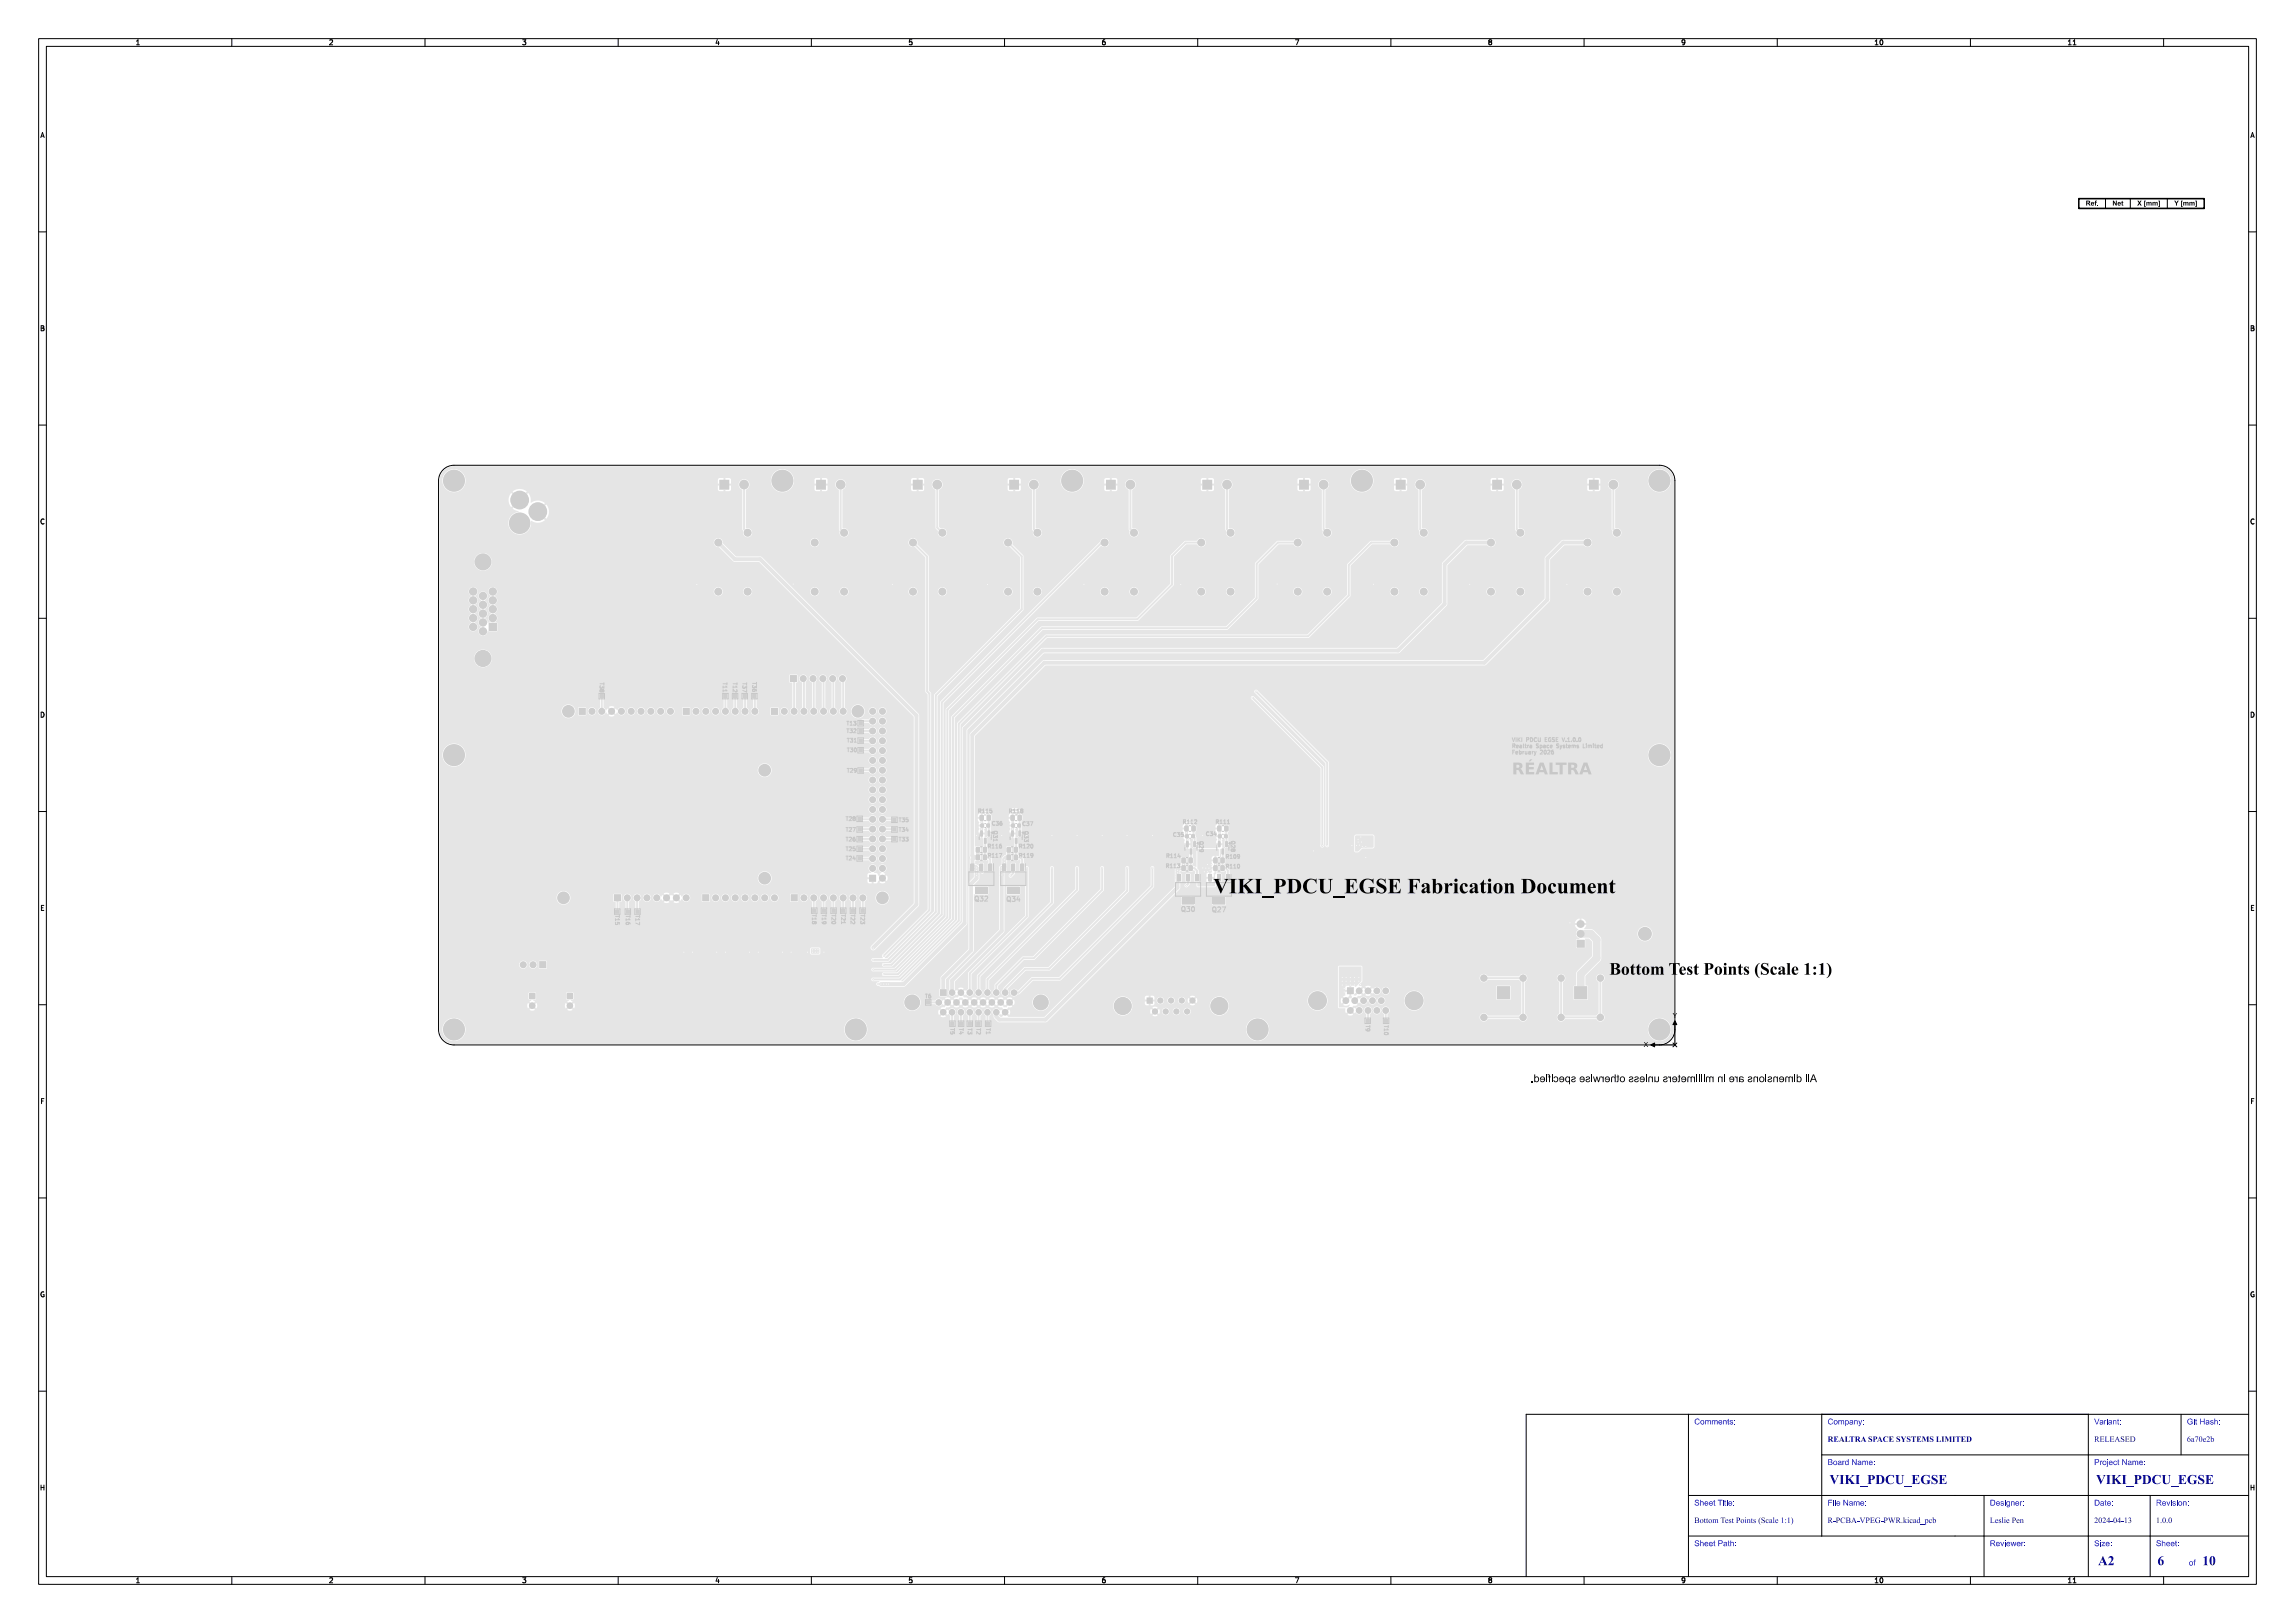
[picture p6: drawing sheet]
<svg xmlns="http://www.w3.org/2000/svg" width="594mm" height="420mm" viewBox="0 0 594 420" stroke-linecap="round" stroke-linejoin="round" font-family="sans-serif">
<defs><g id="words">
<text font-size="5.3" fill="#fff" x="314" y="231.5">VIKI_PDCU_EGSE Fabrication Document</text>
<text font-size="4.3" fill="#fff" x="406.5" y="252.5">Bottom Test Points (Scale 1:1)</text>
<g font-size="3.3" fill="#fff">
<text x="473.5" y="384.2">VIKI_PDCU_EGSE</text>
<text x="542.5" y="384.2">VIKI_PDCU_EGSE</text>
<text x="543" y="405.2">A2</text>
<text x="558.4" y="405.2">6</text>
<text x="570" y="405.2">10</text>
</g>
<g font-size="2" fill="#fff">
<text x="438.5" y="368.7">Comments:</text>
<text x="473" y="368.7">Company:</text>
<text x="542" y="368.7">Variant:</text>
<text x="566" y="368.7">Git Hash:</text>
<text x="473" y="373.2">REALTRA SPACE SYSTEMS LIMITED</text>
<text x="542" y="373.2">RELEASED</text>
<text x="566" y="373.2">6a70e2b</text>
<text x="473" y="379.2">Board Name:</text>
<text x="542" y="379.2">Project Name:</text>
<text x="438.5" y="389.7">Sheet Title:</text>
<text x="473" y="389.7">File Name:</text>
<text x="515" y="389.7">Designer:</text>
<text x="542" y="389.7">Date:</text>
<text x="558" y="389.7">Revision:</text>
<text x="438.5" y="394.2">Bottom Test Points (Scale 1:1)</text>
<text x="473" y="394.2">R-PCBA-VPEG-PWR.kicad_pcb</text>
<text x="515" y="394.2">Leslie Pen</text>
<text x="542" y="394.2">2024-04-13</text>
<text x="558" y="394.2">1.0.0</text>
<text x="438.5" y="400.2">Sheet Path:</text>
<text x="515" y="400.2">Reviewer:</text>
<text x="542" y="400.2">Size:</text>
<text x="558" y="400.2">Sheet:</text>
<text x="566.5" y="405.2">of</text>
</g>
<g font-size="1.7" fill="#fff">
<text x="35" y="11.6">1</text>
<text x="85" y="11.6">2</text>
<text x="135" y="11.6">3</text>
<text x="185" y="11.6">4</text>
<text x="235" y="11.6">5</text>
<text x="285" y="11.6">6</text>
<text x="335" y="11.6">7</text>
<text x="385" y="11.6">8</text>
<text x="435" y="11.6">9</text>
<text x="485" y="11.6">10</text>
<text x="535" y="11.6">11</text>
<text x="10.5" y="35.6">A</text>
<text x="582.5" y="35.6">A</text>
<text x="10.5" y="85.6">B</text>
<text x="582.5" y="85.6">B</text>
<text x="10.5" y="135.6">C</text>
<text x="582.5" y="135.6">C</text>
<text x="10.5" y="185.6">D</text>
<text x="582.5" y="185.6">D</text>
<text x="10.5" y="235.6">E</text>
<text x="582.5" y="235.6">E</text>
<text x="10.5" y="285.6">F</text>
<text x="582.5" y="285.6">F</text>
<text x="10.5" y="335.6">G</text>
<text x="582.5" y="335.6">G</text>
<text x="10.5" y="385.6">H</text>
<text x="582.5" y="385.6">H</text>
<text x="35" y="409.6">1</text>
<text x="85" y="409.6">2</text>
<text x="135" y="409.6">3</text>
<text x="185" y="409.6">4</text>
<text x="235" y="409.6">5</text>
<text x="285" y="409.6">6</text>
<text x="335" y="409.6">7</text>
<text x="385" y="409.6">8</text>
<text x="435" y="409.6">9</text>
<text x="485" y="409.6">10</text>
<text x="535" y="409.6">11</text>
</g>
<g font-size="1.3" fill="#fff">
<text x="253.4" y="210.4">R115</text>
<text x="261.4" y="210.4">R118</text>
<text x="265.1" y="215.3" transform="rotate(90 265.1 215.3)">Q33</text>
<text x="306.4" y="213.2">R112</text>
<text x="314.9" y="213.2">R111</text>
<text x="255.9" y="221.9">R117</text>
<text x="264" y="221.9">R119</text>
<text x="303.8" y="216.5">C35</text>
<text x="310.4" y="217.9" transform="rotate(90 310.4 217.9)">Q29</text>
<text x="312.3" y="216.3">C34</text>
<text x="302" y="224.6">R113</text>
<text x="317.5" y="224.7">R110</text>
</g>
</g></defs>
<path d="M114.7 121.6a4 4 0 0 1 2.8-1.2h312a4 4 0 0 1 4 4v142a4 4 0 0 1-4 4h-312a4 4 0 0 1-4-4v-142a4 4 0 0 1 1.2-2.8z" fill="none" stroke="#000" stroke-width=".26"/>
<g fill="#e5e5e5">
<circle cx="343.5" cy="153.1" r=".98"/>
<circle cx="335.9" cy="153.1" r=".98"/>
<circle cx="335.9" cy="140.4" r=".98"/>
<circle cx="343.5" cy="137.9" r=".97"/>
<circle cx="429.5" cy="195.4" r="2.8"/>
<circle cx="268.5" cy="153.1" r=".98"/>
<circle cx="260.9" cy="153.1" r=".98"/>
<circle cx="260.9" cy="140.4" r=".98"/>
<circle cx="268.5" cy="137.9" r=".97"/>
<circle cx="317.6" cy="125.4" r="1.2"/>
<circle cx="208.1" cy="232.3" r=".85"/>
<circle cx="210.6" cy="232.3" r=".85"/>
<circle cx="213.2" cy="232.3" r=".85"/>
<circle cx="215.7" cy="232.3" r=".85"/>
<circle cx="218.2" cy="232.3" r=".85"/>
<circle cx="220.8" cy="232.3" r=".85"/>
<circle cx="223.3" cy="232.3" r=".85"/>
<circle cx="429.5" cy="266.4" r="2.8"/>
<circle cx="429.5" cy="124.4" r="2.8"/>
<circle cx="417.6" cy="125.4" r="1.2"/>
<circle cx="217.6" cy="125.4" r="1.2"/>
<circle cx="117.5" cy="124.4" r="2.8"/>
<circle cx="218.5" cy="153.1" r=".98"/>
<circle cx="210.9" cy="153.1" r=".98"/>
<circle cx="210.9" cy="140.4" r=".97"/>
<circle cx="218.5" cy="137.9" r=".97"/>
<circle cx="192.6" cy="125.4" r="1.2"/>
<circle cx="325.5" cy="266.4" r="2.8"/>
<circle cx="153.2" cy="184.1" r=".85"/>
<circle cx="155.8" cy="184.1" r=".85"/>
<circle cx="158.3" cy="184.1" r=".85"/>
<circle cx="160.8" cy="184.1" r=".85"/>
<circle cx="163.4" cy="184.1" r=".85"/>
<circle cx="165.9" cy="184.1" r=".85"/>
<circle cx="168.5" cy="184.1" r=".85"/>
<circle cx="171" cy="184.1" r=".85"/>
<circle cx="173.5" cy="184.1" r=".85"/>
<circle cx="414.2" cy="263.3" r=".9"/>
<circle cx="404.1" cy="263.3" r=".9"/>
<circle cx="404.1" cy="253.1" r=".9"/>
<circle cx="414.2" cy="253.1" r=".9"/>
<circle cx="127.5" cy="159.9" r=".98"/>
<circle cx="127.5" cy="157.7" r=".98"/>
<circle cx="127.5" cy="155.4" r=".98"/>
<circle cx="127.5" cy="153.1" r=".98"/>
<circle cx="125" cy="163.4" r=".97"/>
<circle cx="125" cy="161.1" r=".97"/>
<circle cx="125" cy="158.8" r=".98"/>
<circle cx="125" cy="156.5" r=".98"/>
<circle cx="125" cy="154.2" r=".97"/>
<circle cx="122.5" cy="162.2" r=".97"/>
<circle cx="122.5" cy="159.9" r=".97"/>
<circle cx="122.5" cy="157.7" r=".97"/>
<circle cx="122.5" cy="155.4" r=".98"/>
<circle cx="122.5" cy="153.1" r=".97"/>
<circle cx="125" cy="170.4" r="2.11"/>
<circle cx="125" cy="145.4" r="2.11"/>
<circle cx="393.5" cy="153.1" r=".98"/>
<circle cx="385.9" cy="153.1" r=".98"/>
<circle cx="385.9" cy="140.4" r=".97"/>
<circle cx="393.5" cy="137.9" r=".98"/>
<circle cx="392.6" cy="125.4" r="1.2"/>
<circle cx="267.6" cy="125.4" r="1.2"/>
<circle cx="277.5" cy="124.4" r="2.8"/>
<circle cx="185.2" cy="232.3" r=".85"/>
<circle cx="187.8" cy="232.3" r=".85"/>
<circle cx="190.3" cy="232.3" r=".85"/>
<circle cx="192.8" cy="232.3" r=".85"/>
<circle cx="195.4" cy="232.3" r=".85"/>
<circle cx="197.9" cy="232.3" r=".85"/>
<circle cx="200.5" cy="232.3" r=".85"/>
<circle cx="137.8" cy="260.2" r=".8"/>
<circle cx="117.5" cy="195.4" r="2.8"/>
<circle cx="342.6" cy="125.4" r="1.2"/>
<circle cx="293.5" cy="153.1" r=".98"/>
<circle cx="285.9" cy="153.1" r=".98"/>
<circle cx="285.9" cy="140.4" r=".98"/>
<circle cx="293.5" cy="137.9" r=".98"/>
<circle cx="193.5" cy="153.1" r=".98"/>
<circle cx="185.9" cy="153.1" r=".98"/>
<circle cx="185.9" cy="140.4" r=".98"/>
<circle cx="193.5" cy="137.9" r=".98"/>
<circle cx="134.5" cy="135.4" r="2.73"/>
<circle cx="134.5" cy="129.4" r="2.37"/>
<circle cx="139.2" cy="132.4" r="2.37"/>
<circle cx="162.4" cy="232.3" r=".85"/>
<circle cx="164.9" cy="232.3" r=".85"/>
<circle cx="167.4" cy="232.3" r=".85"/>
<circle cx="170" cy="232.3" r=".85"/>
<circle cx="172.5" cy="232.3" r=".85"/>
<circle cx="175.1" cy="232.3" r=".85"/>
<circle cx="177.6" cy="232.3" r=".85"/>
<circle cx="202.5" cy="124.4" r="2.8"/>
<circle cx="367.6" cy="125.4" r="1.2"/>
<circle cx="243.9" cy="153.1" r=".98"/>
<circle cx="236.3" cy="153.1" r=".98"/>
<circle cx="236.3" cy="140.4" r=".97"/>
<circle cx="243.9" cy="137.9" r=".97"/>
<circle cx="318.5" cy="153.1" r=".98"/>
<circle cx="310.9" cy="153.1" r=".98"/>
<circle cx="310.9" cy="140.4" r=".97"/>
<circle cx="318.5" cy="137.9" r=".97"/>
<circle cx="269.4" cy="259.4" r="2"/>
<circle cx="236.1" cy="259.4" r="2"/>
<circle cx="246.4" cy="256.9" r=".8"/>
<circle cx="248.7" cy="256.9" r=".8"/>
<circle cx="251" cy="256.9" r=".8"/>
<circle cx="253.3" cy="256.9" r=".8"/>
<circle cx="255.6" cy="256.9" r=".8"/>
<circle cx="257.9" cy="256.9" r=".8"/>
<circle cx="260.2" cy="256.9" r=".8"/>
<circle cx="262.4" cy="256.9" r=".8"/>
<circle cx="243" cy="259.4" r=".8"/>
<circle cx="245.3" cy="259.4" r=".8"/>
<circle cx="247.6" cy="259.4" r=".8"/>
<circle cx="249.9" cy="259.4" r=".8"/>
<circle cx="252.1" cy="259.4" r=".8"/>
<circle cx="254.4" cy="259.4" r=".8"/>
<circle cx="256.7" cy="259.4" r=".8"/>
<circle cx="259" cy="259.4" r=".8"/>
<circle cx="261.3" cy="259.4" r=".8"/>
<circle cx="244.1" cy="261.9" r=".8"/>
<circle cx="246.4" cy="261.9" r=".8"/>
<circle cx="248.7" cy="261.9" r=".8"/>
<circle cx="251" cy="261.9" r=".8"/>
<circle cx="253.3" cy="261.9" r=".8"/>
<circle cx="255.6" cy="261.9" r=".8"/>
<circle cx="257.9" cy="261.9" r=".8"/>
<circle cx="260.2" cy="261.9" r=".8"/>
<circle cx="292.6" cy="125.4" r="1.2"/>
<circle cx="147.5" cy="260.2" r=".8"/>
<circle cx="351.8" cy="256.4" r=".83"/>
<circle cx="354.1" cy="256.4" r=".82"/>
<circle cx="356.4" cy="256.4" r=".82"/>
<circle cx="358.7" cy="256.4" r=".82"/>
<circle cx="348.4" cy="258.9" r=".82"/>
<circle cx="350.6" cy="258.9" r=".83"/>
<circle cx="352.9" cy="258.9" r=".83"/>
<circle cx="355.2" cy="258.9" r=".82"/>
<circle cx="357.5" cy="258.9" r=".82"/>
<circle cx="349.5" cy="261.5" r=".83"/>
<circle cx="351.8" cy="261.5" r=".83"/>
<circle cx="354.1" cy="261.5" r=".83"/>
<circle cx="356.4" cy="261.5" r=".83"/>
<circle cx="358.7" cy="261.5" r=".83"/>
<circle cx="341" cy="258.9" r="2.4"/>
<circle cx="366" cy="258.9" r="2.4"/>
<circle cx="368.5" cy="153.1" r=".98"/>
<circle cx="360.9" cy="153.1" r=".98"/>
<circle cx="360.9" cy="140.4" r=".98"/>
<circle cx="368.5" cy="137.9" r=".98"/>
<circle cx="203" cy="184.1" r=".85"/>
<circle cx="205.5" cy="184.1" r=".85"/>
<circle cx="208.1" cy="184.1" r=".85"/>
<circle cx="210.6" cy="184.1" r=".85"/>
<circle cx="213.2" cy="184.1" r=".85"/>
<circle cx="215.7" cy="184.1" r=".85"/>
<circle cx="218.2" cy="184.1" r=".85"/>
<circle cx="221.5" cy="266.4" r="2.8"/>
<circle cx="138" cy="249.7" r=".85"/>
<circle cx="135.4" cy="249.7" r=".85"/>
<circle cx="300.3" cy="258.9" r=".75"/>
<circle cx="303.1" cy="258.9" r=".75"/>
<circle cx="305.9" cy="258.9" r=".75"/>
<circle cx="308.6" cy="258.9" r=".75"/>
<circle cx="298.9" cy="261.8" r=".75"/>
<circle cx="301.7" cy="261.8" r=".75"/>
<circle cx="304.5" cy="261.8" r=".75"/>
<circle cx="307.3" cy="261.8" r=".75"/>
<circle cx="290.6" cy="260.3" r="2.29"/>
<circle cx="315.6" cy="260.3" r="2.29"/>
<circle cx="352.5" cy="124.4" r="2.8"/>
<circle cx="207.9" cy="175.6" r=".85"/>
<circle cx="210.4" cy="175.6" r=".85"/>
<circle cx="213" cy="175.6" r=".85"/>
<circle cx="215.5" cy="175.6" r=".85"/>
<circle cx="218.1" cy="175.6" r=".85"/>
</g>
<g fill="#e5e5e5">
<path d="M311.3 124.2h2.4v2.4h-2.4z" fill-rule="evenodd"/>
<path d="M204.7 231.5h1.7v1.7h-1.7z" fill-rule="evenodd"/>
<path d="M411.3 124.2h2.4v2.4h-2.4z" fill-rule="evenodd"/>
<path d="M211.3 124.2h2.4v2.4h-2.4z" fill-rule="evenodd"/>
<path d="M186.3 124.2h2.4v2.4h-2.4z" fill-rule="evenodd"/>
<path d="M149.8 183.2h1.7v1.7h-1.7z" fill-rule="evenodd"/>
<path d="M407.5 255.3h3.3v3.3h-3.3z" fill-rule="evenodd"/>
<path d="M126.6 161.3h1.9v1.9h-1.9z" fill-rule="evenodd"/>
<path d="M386.3 124.2h2.4v2.4h-2.4z" fill-rule="evenodd"/>
<path d="M261.3 124.2h2.4v2.4h-2.4z" fill-rule="evenodd"/>
<path d="M181.8 231.5h1.7v1.7h-1.7z" fill-rule="evenodd"/>
<path d="M137 257h1.5v1.5h-1.5z" fill-rule="evenodd"/>
<path d="M336.3 124.2h2.4v2.4h-2.4z" fill-rule="evenodd"/>
<path d="M159 231.5h1.7v1.7h-1.7z" fill-rule="evenodd"/>
<path d="M361.3 124.2h2.4v2.4h-2.4z" fill-rule="evenodd"/>
<path d="M243.3 256.1h1.6v1.6h-1.6z" fill-rule="evenodd"/>
<path d="M286.3 124.2h2.4v2.4h-2.4z" fill-rule="evenodd"/>
<path d="M146.8 257h1.4v1.5h-1.4z" fill-rule="evenodd"/>
<path d="M348.7 255.6h1.6v1.6h-1.6z" fill-rule="evenodd"/>
<path d="M199.6 183.2h1.7v1.7h-1.7z" fill-rule="evenodd"/>
<path d="M139.7 248.8h1.7v1.7h-1.7z" fill-rule="evenodd"/>
<path d="M296.8 258.2h1.5v1.5h-1.5z" fill-rule="evenodd"/>
<path d="M204.5 174.8h1.7v1.6h-1.7z" fill-rule="evenodd"/>
<path d="M408.1 243.2h2v1.9h-2z" fill-rule="evenodd"/>
</g>
<path d="M409 239.1h.1M409 241.6h.1" fill="none" stroke="#e5e5e5" stroke-width="1.9"/>
<g fill="#e5e5e5">
<path d="M225 226.4h1.7v1.7h-1.7z" fill-rule="evenodd"/>
<path d="M236.3 124.2h2.4v2.4h-2.4z" fill-rule="evenodd"/>
<path d="M387.5 255.3h3.3v3.3h-3.3z" fill-rule="evenodd"/>
<path d="M176.7 183.2h1.7v1.7h-1.7z" fill-rule="evenodd"/>
<path d="M210.3 235.1h1v1.1h-1z" fill-rule="evenodd"/>
<path d="M222.3 193.7h1v1h-1z" fill-rule="evenodd"/>
<path d="M263.4 213.2h.8v.8h-.8z" fill-rule="evenodd"/>
<path d="M261.8 213.2h.8v.8h-.8z" fill-rule="evenodd"/>
<path d="M246 264.4h1v1h-1z" fill-rule="evenodd"/>
<path d="M255.7 215h.5v1.4l-.5-.1z" fill-rule="evenodd"/>
<path d="M253.8 215h.5v1.4l-.5-.1z" fill-rule="evenodd"/>
<path d="M254.7 216.9h.6l-.1 1.4-.5-.1z" fill-rule="evenodd"/>
<path d="M262.5 221.3l.7-.1 .2 .2-.1 1.2-.9-.2z" fill-rule="evenodd"/>
<path d="M260.7 221.3l.7-.1 .2 .2-.2 1.2-.8-.2z" fill-rule="evenodd"/>
<path d="M212.8 235.1h1v1.1h-1z" fill-rule="evenodd"/>
<path d="M159.3 235.4h1v1h-1z" fill-rule="evenodd"/>
<path d="M353.5 263.7h1v.9h-1z" fill-rule="evenodd"/>
<path d="M317.4 226.3h.9v1.8h-.9z" fill-rule="evenodd"/>
<path d="M315.1 226.3h.9v1.8h-.9z" fill-rule="evenodd"/>
<path d="M312.8 226.3h.9v1.8h-.9z" fill-rule="evenodd"/>
<path d="M313.9 232.3h3.2v1.8h-3.2z" fill-rule="evenodd"/>
<path d="M162 235.4h1v1h-1z" fill-rule="evenodd"/>
<path d="M316.9 216h.8v.8h-.8z" fill-rule="evenodd"/>
<path d="M315.3 216h.8v.8h-.8z" fill-rule="evenodd"/>
<path d="M263.5 211l.7-.1 .2 .2-.1 1.2-.9-.1z" fill-rule="evenodd"/>
<path d="M261.7 211l.7-.1 .2 .2-.1 1.2-.9-.1z" fill-rule="evenodd"/>
<path d="M255.4 213.2h.8v.8h-.8z" fill-rule="evenodd"/>
<path d="M253.8 213.2h.8v.8h-.8z" fill-rule="evenodd"/>
<path d="M155.3 179.6h1v1h-1z" fill-rule="evenodd"/>
<path d="M255.3 264.4h1v1h-1z" fill-rule="evenodd"/>
<path d="M316 222l.7-.1 .2 .2-.1 1.2-.9-.1z" fill-rule="evenodd"/>
<path d="M314.2 222l.7-.1 .2 .2-.1 1.2-.9-.1z" fill-rule="evenodd"/>
<path d="M255.5 211l.7-.1 .2 .2-.1 1.2-.9-.1z" fill-rule="evenodd"/>
<path d="M253.7 211l.7-.1 .2 .2-.1 1.2-.9-.1z" fill-rule="evenodd"/>
<path d="M189.8 179.6h1v1h-1z" fill-rule="evenodd"/>
<path d="M231 211.7h1v1h-1z" fill-rule="evenodd"/>
<path d="M231 216.6h1v1.1h-1z" fill-rule="evenodd"/>
<path d="M217.8 235.1h1v1.1h-1z" fill-rule="evenodd"/>
<path d="M255.9 223.5h.9v1.8h-.9z" fill-rule="evenodd"/>
<path d="M253.6 223.5h.9v1.8h-.9z" fill-rule="evenodd"/>
<path d="M251.3 223.5h.9v1.8h-.9z" fill-rule="evenodd"/>
<path d="M252.4 229.5h3.2v1.8h-3.2z" fill-rule="evenodd"/>
<path d="M317 213.8l.7-.1 .2 .2-.1 1.2-.9-.2z" fill-rule="evenodd"/>
<path d="M315.2 213.8l.7-.1 .2 .2-.2 1.2-.8-.2z" fill-rule="evenodd"/>
<path d="M248.3 264.4h1v1h-1z" fill-rule="evenodd"/>
<path d="M307.7 222l.7-.1 .3 .2-.2 1.2-.8-.1z" fill-rule="evenodd"/>
<path d="M305.9 222l.7-.1 .2 .2-.1 1.2-.9-.1z" fill-rule="evenodd"/>
<path d="M222 216.6h1v1.1h-1z" fill-rule="evenodd"/>
<path d="M222.3 188.7h1v.9h-1z" fill-rule="evenodd"/>
<path d="M254.5 219.3l.7-.1 .2 .1-.1 1.3-.9-.2z" fill-rule="evenodd"/>
<path d="M252.7 219.3l.7-.1 .2 .1-.1 1.3-.9-.2z" fill-rule="evenodd"/>
<path d="M220.3 235.1h1v1.1h-1z" fill-rule="evenodd"/>
<path d="M358.3 263.7h1v.9h-1z" fill-rule="evenodd"/>
<path d="M192.3 179.6h1v1h-1z" fill-rule="evenodd"/>
<path d="M250.5 264.4h1v1h-1z" fill-rule="evenodd"/>
<path d="M254.5 221.3l.7-.1 .2 .1-.1 1.3-.9-.2z" fill-rule="evenodd"/>
<path d="M252.7 221.3l.7-.1 .2 .1-.1 1.3-.9-.2z" fill-rule="evenodd"/>
<path d="M264.1 223.5h.9v1.8h-.9z" fill-rule="evenodd"/>
<path d="M261.8 223.5h.9v1.8h-.9z" fill-rule="evenodd"/>
<path d="M259.5 223.5h.9v1.8h-.9z" fill-rule="evenodd"/>
<path d="M260.7 229.5h3.2v1.8h-3.2z" fill-rule="evenodd"/>
<path d="M194.8 179.6h1v1h-1z" fill-rule="evenodd"/>
<path d="M316 224h.7l.2 .1-.1 1.2-.9-.1z" fill-rule="evenodd"/>
<path d="M314.2 224h.7l.2 .1-.1 1.2-.9-.1z" fill-rule="evenodd"/>
<path d="M222 221.7h1v.9h-1z" fill-rule="evenodd"/>
<path d="M308.5 213.8l.7-.1 .2 .2-.1 1.2-.9-.2z" fill-rule="evenodd"/>
<path d="M306.7 213.8l.7-.1 .2 .2-.1 1.2-.9-.2z" fill-rule="evenodd"/>
<path d="M307.7 224h.7l.3 .1-.2 1.2-.8-.1z" fill-rule="evenodd"/>
<path d="M305.9 224h.7l.2 .1-.1 1.2-.9-.1z" fill-rule="evenodd"/>
<path d="M222.3 186.6h1v1.1h-1z" fill-rule="evenodd"/>
<path d="M222 211.4h1v1h-1z" fill-rule="evenodd"/>
<path d="M308.9 217.8h.6l-.1 1.4-.5-.1z" fill-rule="evenodd"/>
<path d="M307 217.8h.6l-.1 1.4-.5-.1z" fill-rule="evenodd"/>
<path d="M308 219.6l.5 .1v1.4l-.5-.1z" fill-rule="evenodd"/>
<path d="M222.3 191.2h1v.9h-1z" fill-rule="evenodd"/>
<path d="M308.4 216h.8v.8h-.8z" fill-rule="evenodd"/>
<path d="M306.8 216h.8v.8h-.8z" fill-rule="evenodd"/>
<path d="M164.5 235.4h1v1h-1z" fill-rule="evenodd"/>
<path d="M231 214.1h1v1.1h-1z" fill-rule="evenodd"/>
<path d="M262.5 219.3l.7-.1 .2 .1-.1 1.3-.9-.2z" fill-rule="evenodd"/>
<path d="M260.7 219.3l.7-.1 .2 .1-.2 1.3-.8-.2z" fill-rule="evenodd"/>
<path d="M252.8 264.4h1v1h-1z" fill-rule="evenodd"/>
<path d="M187.3 179.6h1v1h-1z" fill-rule="evenodd"/>
<path d="M263.7 215h.5v1.4l-.5-.1z" fill-rule="evenodd"/>
<path d="M261.8 215h.5v1.4l-.5-.1z" fill-rule="evenodd"/>
<path d="M262.7 216.9h.6l-.1 1.4-.5-.1z" fill-rule="evenodd"/>
<path d="M317.2 217.8h.5v1.4l-.5-.1z" fill-rule="evenodd"/>
<path d="M315.3 217.8h.5v1.4l-.5-.1z" fill-rule="evenodd"/>
<path d="M316.2 219.6l.6 .1-.1 1.4-.5-.1z" fill-rule="evenodd"/>
<path d="M309.4 226.3h.9v1.8h-.9z" fill-rule="evenodd"/>
<path d="M307.1 226.3h.9v1.8h-.9z" fill-rule="evenodd"/>
<path d="M304.8 226.3h.9v1.8h-.9z" fill-rule="evenodd"/>
<path d="M305.9 232.3h3.2v1.8h-3.2z" fill-rule="evenodd"/>
<path d="M222.8 235.1h1v1.1h-1z" fill-rule="evenodd"/>
<path d="M239.8 258.9h1v1h-1z" fill-rule="evenodd"/>
<path d="M215.3 235.1h1v1.1h-1z" fill-rule="evenodd"/>
<path d="M222.3 198.9h1v1h-1z" fill-rule="evenodd"/>
<path d="M222 214.1h1v1.1h-1z" fill-rule="evenodd"/>
<path d="M222 219.1h1v1h-1z" fill-rule="evenodd"/>
</g>
<g fill="#e5e5e5">
<circle cx="228.4" cy="227.3" r=".85"/>
<circle cx="225.9" cy="224.7" r=".85"/>
<circle cx="228.4" cy="224.7" r=".85"/>
<circle cx="225.9" cy="222.2" r=".85"/>
<circle cx="228.4" cy="222.2" r=".85"/>
<circle cx="225.9" cy="219.6" r=".85"/>
<circle cx="228.4" cy="219.6" r=".85"/>
<circle cx="225.9" cy="217.1" r=".85"/>
<circle cx="228.4" cy="217.1" r=".85"/>
<circle cx="225.9" cy="214.6" r=".85"/>
<circle cx="228.4" cy="214.6" r=".85"/>
<circle cx="225.9" cy="212" r=".85"/>
<circle cx="228.4" cy="212" r=".85"/>
<circle cx="225.9" cy="209.5" r=".85"/>
<circle cx="228.4" cy="209.5" r=".85"/>
<circle cx="225.9" cy="206.9" r=".85"/>
<circle cx="228.4" cy="206.9" r=".85"/>
<circle cx="225.9" cy="204.4" r=".85"/>
<circle cx="228.4" cy="204.4" r=".85"/>
<circle cx="225.9" cy="201.9" r=".85"/>
<circle cx="228.4" cy="201.9" r=".85"/>
<circle cx="225.9" cy="199.3" r=".85"/>
<circle cx="228.4" cy="199.3" r=".85"/>
<circle cx="225.9" cy="196.8" r=".85"/>
<circle cx="228.4" cy="196.8" r=".85"/>
<circle cx="225.9" cy="194.2" r=".85"/>
<circle cx="228.4" cy="194.2" r=".85"/>
<circle cx="225.9" cy="191.7" r=".85"/>
<circle cx="228.4" cy="191.7" r=".85"/>
<circle cx="225.9" cy="189.2" r=".85"/>
<circle cx="228.4" cy="189.2" r=".85"/>
<circle cx="225.9" cy="186.6" r=".85"/>
<circle cx="228.4" cy="186.6" r=".85"/>
<circle cx="225.9" cy="184.1" r=".85"/>
<circle cx="228.4" cy="184.1" r=".85"/>
<circle cx="242.6" cy="125.4" r="1.2"/>
<circle cx="384.1" cy="263.3" r=".9"/>
<circle cx="384.1" cy="253.1" r=".9"/>
<circle cx="394.2" cy="253.1" r=".9"/>
<circle cx="394.2" cy="263.3" r=".9"/>
<circle cx="117.5" cy="266.4" r="2.8"/>
<circle cx="180.1" cy="184.1" r=".85"/>
<circle cx="182.7" cy="184.1" r=".85"/>
<circle cx="185.2" cy="184.1" r=".85"/>
<circle cx="187.8" cy="184.1" r=".85"/>
<circle cx="190.3" cy="184.1" r=".85"/>
<circle cx="192.8" cy="184.1" r=".85"/>
<circle cx="195.4" cy="184.1" r=".85"/>
<circle cx="418.5" cy="153.1" r=".98"/>
<circle cx="410.9" cy="153.1" r=".98"/>
<circle cx="410.9" cy="140.4" r=".97"/>
<circle cx="418.5" cy="137.9" r=".97"/>
<circle cx="263.4" cy="230.4" r=".28"/>
<circle cx="308.2" cy="232.5" r=".28"/>
<circle cx="316.6" cy="233.2" r=".27"/>
<circle cx="262.3" cy="230.4" r=".28"/>
<circle cx="254" cy="230.4" r=".28"/>
<circle cx="314.5" cy="233.1" r=".27"/>
<circle cx="315.5" cy="233.1" r=".27"/>
<circle cx="253" cy="230.4" r=".28"/>
<circle cx="261.1" cy="230.4" r=".27"/>
<circle cx="255.1" cy="230.4" r=".27"/>
<circle cx="307.5" cy="233.1" r=".28"/>
<circle cx="350.6" cy="254.9" r=".27"/>
<circle cx="348.4" cy="254.9" r=".28"/>
<circle cx="350.6" cy="253" r=".27"/>
<circle cx="210.3" cy="246.4" r=".28"/>
<circle cx="347.4" cy="253.9" r=".27"/>
<circle cx="348.4" cy="253" r=".28"/>
<circle cx="349.5" cy="252.9" r=".28"/>
<circle cx="211.7" cy="245.8" r=".28"/>
<circle cx="312.9" cy="224.6" r=".28"/>
<circle cx="313.9" cy="224.6" r=".28"/>
<circle cx="351.7" cy="253.9" r=".28"/>
<circle cx="347.4" cy="253" r=".27"/>
<circle cx="311.7" cy="225.6" r=".28"/>
<circle cx="313.2" cy="225.3" r=".27"/>
<circle cx="348.4" cy="253.9" r=".28"/>
<circle cx="313.5" cy="223.7" r=".27"/>
<circle cx="313.2" cy="226" r=".27"/>
<circle cx="312.5" cy="223.7" r=".27"/>
<circle cx="314.6" cy="223.7" r=".27"/>
<circle cx="311.3" cy="224.6" r=".28"/>
<circle cx="347.4" cy="254.9" r=".27"/>
<circle cx="312.1" cy="224.6" r=".27"/>
<circle cx="347.9" cy="255.8" r=".27"/>
<circle cx="349.5" cy="254.9" r=".27"/>
<circle cx="350.6" cy="253.9" r=".27"/>
<circle cx="312.5" cy="225.6" r=".27"/>
<circle cx="349.5" cy="253.9" r=".27"/>
<circle cx="211.7" cy="246.4" r=".28"/>
<circle cx="351.7" cy="253" r=".28"/>
<circle cx="211" cy="245.7" r=".28"/>
<circle cx="347.9" cy="256.7" r=".28"/>
<circle cx="211" cy="246.4" r=".27"/>
<circle cx="210.3" cy="245.8" r=".28"/>
<circle cx="405.6" cy="151.2" r=".28"/>
<circle cx="177" cy="246.4" r=".27"/>
<circle cx="194" cy="246.4" r=".28"/>
<circle cx="315.7" cy="215.5" r=".28"/>
<circle cx="180.4" cy="151.3" r=".28"/>
<circle cx="315.6" cy="217.3" r=".28"/>
<circle cx="298.3" cy="216.2" r=".27"/>
<circle cx="202.5" cy="246.4" r=".28"/>
<circle cx="355.5" cy="151.2" r=".28"/>
<circle cx="406.3" cy="238.8" r=".28"/>
<circle cx="205.3" cy="151.1" r=".27"/>
<circle cx="185.5" cy="246.4" r=".27"/>
<circle cx="304.8" cy="216.2" r=".28"/>
<circle cx="278.8" cy="216.2" r=".28"/>
<circle cx="231" cy="151.2" r=".27"/>
<circle cx="265.8" cy="216.2" r=".28"/>
<circle cx="254.1" cy="214.5" r=".28"/>
<circle cx="204.8" cy="246.4" r=".28"/>
<circle cx="187.8" cy="246.4" r=".27"/>
<circle cx="307.1" cy="215.5" r=".28"/>
<circle cx="285.3" cy="216.2" r=".27"/>
<circle cx="291.7" cy="216.2" r=".27"/>
<circle cx="311.3" cy="216.2" r=".28"/>
<circle cx="252.8" cy="216.2" r=".28"/>
<circle cx="196.3" cy="246.4" r=".27"/>
<circle cx="179.3" cy="246.4" r=".27"/>
<circle cx="340" cy="220.2" r=".27"/>
<circle cx="213.3" cy="246.4" r=".27"/>
<circle cx="259.3" cy="216.2" r=".28"/>
<circle cx="349.9" cy="218.8" r=".27"/>
<circle cx="330.6" cy="151.1" r=".27"/>
<circle cx="352.2" cy="254.8" r=".28"/>
<circle cx="307.3" cy="217.3" r=".28"/>
<circle cx="305.6" cy="151.3" r=".27"/>
<circle cx="255.6" cy="151.3" r=".27"/>
<circle cx="262.1" cy="214.5" r=".27"/>
<circle cx="254.1" cy="212.8" r=".28"/>
<circle cx="280.6" cy="151.2" r=".27"/>
<circle cx="380.4" cy="151.2" r=".27"/>
<circle cx="353.5" cy="221.9" r=".28"/>
<circle cx="272.3" cy="216.2" r=".28"/>
<circle cx="209" cy="246.4" r=".27"/>
<circle cx="352.4" cy="217.9" r=".28"/>
<circle cx="352.6" cy="219.1" r=".28"/>
<circle cx="351.5" cy="217.9" r=".28"/>
<circle cx="351.5" cy="217.2" r=".28"/>
<circle cx="351.1" cy="218.8" r=".28"/>
<circle cx="352.2" cy="216.6" r=".27"/>
<circle cx="353.5" cy="219.1" r=".28"/>
<circle cx="351.9" cy="218.7" r=".28"/>
<circle cx="252.8" cy="225.3" r=".28"/>
<circle cx="252.2" cy="224.4" r=".28"/>
<circle cx="252.8" cy="224.6" r=".28"/>
<circle cx="252.8" cy="225.9" r=".28"/>
<circle cx="252.8" cy="226.5" r=".27"/>
<circle cx="317.3" cy="215.5" r=".27"/>
<circle cx="307.4" cy="212.6" r=".27"/>
<circle cx="304.8" cy="226.5" r=".28"/>
<circle cx="305.4" cy="224.6" r=".28"/>
<circle cx="304.8" cy="225.2" r=".28"/>
<circle cx="304.9" cy="224.7" r=".27"/>
<circle cx="306.3" cy="223.7" r=".27"/>
<circle cx="304.8" cy="225.9" r=".28"/>
<circle cx="306.3" cy="224.6" r=".27"/>
<circle cx="226" cy="245.4" r=".28"/>
<circle cx="325.1" cy="178.9" r=".28"/>
<circle cx="343.5" cy="218.8" r=".27"/>
<circle cx="228.7" cy="247.4" r=".27"/>
<circle cx="298.3" cy="224.6" r=".27"/>
<circle cx="261.6" cy="226.6" r=".28"/>
<circle cx="342.2" cy="218.8" r=".28"/>
<circle cx="324.2" cy="180.6" r=".28"/>
<circle cx="285.3" cy="224.6" r=".27"/>
<circle cx="228.7" cy="249.7" r=".27"/>
<circle cx="226" cy="248.4" r=".27"/>
<circle cx="291.8" cy="224.6" r=".27"/>
<circle cx="265.8" cy="224.6" r=".28"/>
<circle cx="226" cy="253.4" r=".28"/>
<circle cx="255.4" cy="210.3" r=".27"/>
<circle cx="261.9" cy="209.6" r=".28"/>
<circle cx="307.1" cy="229.2" r=".28"/>
<circle cx="254.3" cy="225.6" r=".28"/>
<circle cx="315.5" cy="228.3" r=".27"/>
<circle cx="272.3" cy="224.6" r=".28"/>
<circle cx="228.7" cy="252.1" r=".27"/>
<circle cx="278.8" cy="224.6" r=".28"/>
<circle cx="226" cy="250.9" r=".28"/>
<circle cx="259.3" cy="224.6" r=".28"/>
<circle cx="230" cy="254.6" r=".27"/>
<circle cx="260" cy="222.5" r=".27"/>
<circle cx="228" cy="254.6" r=".27"/>
<circle cx="259.3" cy="226.4" r=".27"/>
<circle cx="228.7" cy="254.6" r=".27"/>
<circle cx="227.3" cy="254.6" r=".28"/>
<circle cx="259.3" cy="225.8" r=".28"/>
<circle cx="229.4" cy="254.6" r=".28"/>
<circle cx="260" cy="223.2" r=".27"/>
<circle cx="259.3" cy="225.2" r=".27"/>
</g>
<g fill="none" stroke="#e5e5e5" stroke-width=".5">
<path d="M192.6 125.4v11.5l.9 1M217.6 125.4v11.6l.9 .9M242.6 125.4v11.1l1.3 1.4M267.6 125.4v11.5l.9 1M292.6 125.4v11.5l.9 1M317.6 125.4v11.5l.9 1M342.6 125.4v11.5l.9 1M367.6 125.4v11.5l.9 1M392.6 125.4v11.5l.9 1M417.6 125.4v11.5l.9 1M236.3 140.4l3.7 3.7v34.8l.6 .6v56l-11.9 11.8M260.9 140.4l3.6 3.5v13.8l-22.3 22.2v56.1l-12.4 12.4h-3.8"/>
<path d="M285.9 140.4h-.7l-41.4 41.4v54.9l-13 12.9h-2.1M310.9 140.4h-4l-3.5 3.5v7.3l-9 9.1h-25.8l-23.4 23.3v53.8l-13.5 13.5h-5.7M335.9 140.4h-5.1l-5.5 5.5v8.9l-7.8 7.8h-47.8l-23 23v52.2l-14.3 14.3h-3.7M360.9 140.4h-6l-5.8 5.8v7.9l-10.5 10.5h-67.8l-22.6 22.7v51l-15.2 15.2h-7M205.4 175.6l.1 .2v8.3M207.9 175.6l.2 .2v8.3M210.4 175.6l.2 .2v8.3M213 175.6l.2 .2v8.3M215.5 175.6l.2 .2v8.3M218.1 175.6l.1 .2v8.3M325.1 179l18.4 18.4v21.3M155.8 180.1v.1"/>
<path d="M155.8 180.2v3.9M187.8 180.1v.1M187.8 180.2v3.9M190.3 180.1v4M192.8 180.1v4M195.3 180.1l.1 4M222.8 191.7h3.1M222.8 194.2h3.1M222.8 189.1v.1M222.8 189.2h3.1M225.9 186.6h-2.6l-.5 .6M225.9 199.3l-3.1 .1"/>
<path d="M324.2 180.6l18.1 18v20.2M222.5 211.9l3.4 .1M225.9 214.6l-3.4 .1M225.9 219.6h-3.4M225.9 217.1h-3.4M228.4 212l3.1 .2M228.4 214.6l3.1 .1M228.4 217.1h3.1M254.1 211.6l.1 2-.1 .2v1.9M255 217.6l-.1 4.3h.9l.5 .5v2M255.4 210.2l.5 .6v2.7l-.1 .1 .2 .2v1.9M261.9 209.6h1.4l.6 .7v3.2l-.1 .1 .2 .2v1.9"/>
<path d="M262.1 211.6l.1 2-.1 .2v1.9M263 217.6l-.1 4.3h1.2l.5 .5v2M307.1 214.4l.2 4.1M307.4 212.6h.5l1 1v2.7l-.1 .1 .4 .4v1.7M315.6 214.4l.1 2-.1 .2v1.9M317.4 214.4l-.1 2 .2 .2v1.9M159.8 232.3v3.6M162.4 232.3v3.5l.1 .1M164.9 232.3l.1 3.6M210.6 232.3v3.2l.2 .1M213.2 232.3l.1 3.3M215.7 232.3l.1 3.3"/>
<path d="M218.2 232.3v3.3M218.2 235.6h.1M220.8 232.3v3.3M222.5 222.1l3.4 .1M223.3 232.3v3.3M254 224.4v1l.3 .2M262.3 224.4v1.5l-.7 .8M265.8 224.6v12.5l-14.8 14.8v5M272.3 224.6v9l-19 19v4.3M278.8 224.6v5.6l-23.2 23.2v3.5M285.3 224.6v5.6l-17.7 17.8h-2.7l-7 6.9v2M291.8 224.6v5.9l-20.2 20.2h-6.3l-5.1 5.1v1.1"/>
<path d="M298.3 224.6v4.7l-24 24h-7.1l-3.6 3.6h-1.2M305.2 227.2h-.4M307.5 227.2v1.5l-.4 .4M308.3 220.3l-.1 4.4h1l.6 .6v1.9M313.2 224.7v2.5M314.6 222.6v2.1l-3.3-.1M315.5 227.2v1.2M316.5 220.3l-.1 4.4h.8l.6 .6v1.9M226 245.2v.1M240.3 259.4h2.7M384.1 253.1h10.1v10.2h-10.1M404.1 253.1v10.2h10.1v-10.2"/>
<path d="M246.4 261.9l.1 3M248.7 261.9l.1 3M251 261.9v3M251 264.9h.1M253.3 261.9v3M255.6 261.9v2.8l.2 .2M354.1 261.5l-.1 2.7M358.7 261.5l.1 2.7"/>
</g>
<path d="M185.9 140.4l4.3 4.3h6.6l40.4 40.5v48.9l-11.2 11.1M385.9 140.4h-6.4l-5.6 5.6v10.3l-12 12h-92l-20.2 20.3v50.3l-15.8 15.8h-5.9M410.9 140.4h-6.3l-4.1 4.1v10.7l-16.3 16.3h-113.9l-18.6 18.7v31.2l.4 .5M253.1 219.9v2h-1M261.1 219.9v2h-.7l-.4 .5v2l-.3 .2h-.4v1.2M252.2 221.9l-.5 .5v2h.9l.2 .2v.7M252.8 226.5v.8l-1.4 1.4v17.2l-7.3 7.2v3.8M259.3 226.4v14.5l-12.9 12.8v3.2M304.8 224.7h1.5M304.9 224.7l-.1 5-34.2 34.2h-11.9l-.8-.8v-1.2M306.3 222.6v1.1" fill="none" stroke="#e5e5e5" stroke-width="1"/>
<path d="M409.1 241.6h2.7l1.5 1.5v4.9l-4.2 4.1v4.8" fill="none" stroke="#e5e5e5" stroke-width="2"/>
<path d="M342.3 218.8h-.1" fill="none" stroke="#e5e5e5" stroke-width=".6"/>
<g fill="#e5e5e5">
<path d="M350.8 216.3l.2-.1h4.4l.1 .2v2.8l-.2 .2h-2.8l-1 .9h-.7z" fill-rule="evenodd"/>
<path d="M310 219.7h5.4l.1 1.8-.1 .1-.6-.2v1h-.5v-1a.77 .77 0 0 0-.7 1h1.2v2h-.5v-1.5h-.7l.2 .8-.2 .7h1.2v1.4h-.5v-.9h-.7l.2 .7-.3 .2v1.1h-.5v-1.1l-.7 .2v.9h1.9l-.1-1 .7-.1-.3 .5v1.8h-.3v-.7h-.7v1.2h-.5v-1.2h-.7v.8l.3 .3 1.1 .1 .5-.5h.3v1.2l-4.5 .1-.1-1.1 .6-.2v-1.9l-.2-.3-.1-.8-.3-.4z" fill-rule="evenodd"/>
<path d="M252.3 225.1l1 .1-.1 1.6-.9-.1z" fill-rule="evenodd"/>
<path d="M258.8 262.4l.3 .3 .6-.6 .3 .3-.6 .7-.4 .1-.4-.5z" fill-rule="evenodd"/>
<path d="M259.5 259.5l.6 .6 .7-.6 .4 .4-.7 .8h-.6l-.8-.8z" fill-rule="evenodd"/>
<path d="M248.3 258.2l.8-.1 .6 .8-.3 .4-.8-.6-.6 .6-.3-.4z" fill-rule="evenodd"/>
<path d="M350.5 257.2l.8-.6 .3 .3-.6 .7h-.6z" fill-rule="evenodd"/>
<path d="M114.8 121.8a3.7 3.7 0 0 1 2.7-1.2l312.4 .1a3.7 3.7 0 0 1 3.3 3.5h-.7v-.3a3 3 0 0 0-4.8-1.9 3 3 0 0 0 .6 5.1 3 3 0 0 0 4.2-2.9h.7l.1 13.6h-13.6a1.32 1.32 0 0 0-1.6-1.1l-.1-9.9a1.44 1.44 0 0 0 .9-1.9 1.44 1.44 0 0 0-2-.7h-2.7l-.4-.5h-1v.9h-.5v-.9l-1.2 .1-.3 .3v1.1h.9v.4h-.9l.1 1.2 .3 .3h1.1v-.9h.5v.9l1.1-.1 .3-.3v-1.1h-.9v-.4h.9v-1h2.7a1.46 1.46 0 0 0-.7 1.3 1.46 1.46 0 0 0 .9 1.3v10.2l.3 .4-.1 .4h-22.6v-.2a1.38 1.38 0 0 0-1.6-.9l-.1-9.9a1.44 1.44 0 0 0 .9-1.9 1.44 1.44 0 0 0-2-.7h-2.7l-.4-.5h-1v.9h-.5v-.9l-1.2 .1-.3 .3v1.1h.9v.4h-.9l.1 1.2 .3 .3h1.1v-.9h.5v.9l1.1-.1 .3-.3v-1.1h-.9v-.4h.9v-1h2.7a1.46 1.46 0 0 0-.7 1.3 1.46 1.46 0 0 0 .9 1.3v10.2l.3 .4-.1 .4h-22.6v-.2a1.38 1.38 0 0 0-1.6-.9l-.1-9.9a1.43 1.43 0 0 0 .9-1.9 1.43 1.43 0 0 0-2-.7h-2.7l-.4-.5h-1v.9h-.5v-.9h-1l-.4 .1-.1 .4h-5.3a3 3 0 0 0-4.5-2.4 3 3 0 0 0 0 5.2 3 3 0 0 0 4.5-2.4v-.4h5.3v1h.9v.4h-.9l.1 1.4 1.4 .1v-.9h.5v.9h1l.4-.4v-1.1h-.9v-.4h.9v-1h2.7a1.46 1.46 0 0 0-.7 1.3 1.46 1.46 0 0 0 .9 1.3v10.2l.3 .4-.1 .4h-22.6v-.2a1.34 1.34 0 0 0-1.6-.9l-.1-9.9a1.43 1.43 0 0 0 .9-1.9 1.43 1.43 0 0 0-2-.7h-2.7l-.4-.5h-1v.9h-.5v-.9l-1.2 .1-.3 .3v1.1h.9v.4h-.9l.1 1.2 .3 .3h1.1v-.9h.5v.9l1.1-.1 .3-.3v-1.1h-.9v-.4h.9v-1h2.7a1.46 1.46 0 0 0-.7 1.3 1.46 1.46 0 0 0 .9 1.3v10.2l.3 .4-.1 .4h-22.6v-.2a1.38 1.38 0 0 0-1.6-.9l-.1-9.9a1.44 1.44 0 0 0 .9-1.9 1.44 1.44 0 0 0-2-.7h-2.7l-.4-.5h-1v.9h-.5v-.9l-1.2 .1-.3 .3v1.1h.9v.4h-.9l.1 1.2 .3 .3h1.1v-.9h.5v.9l1.1-.1 .3-.3v-1.1h-.9v-.4h.9v-1h2.7a1.46 1.46 0 0 0-.7 1.3 1.46 1.46 0 0 0 .9 1.3v10.2l.3 .4-.1 .4h-22.6v-.2a1.38 1.38 0 0 0-1.6-.9v-10a1.4 1.4 0 0 0 .8-1.9 1.4 1.4 0 0 0-2-.6h-2.7l-.4-.5h-1v.9h-.5v-.9h-1l-.4 .1-.1 .4h-5.3a3 3 0 0 0-4.5-2.4 3 3 0 0 0 0 5.2 3 3 0 0 0 4.5-2.4v-.4h5.3v1h.9v.4h-.9l.1 1.4 1.4 .1v-.9h.5v.9h1l.4-.4v-1.1h-.9v-.4h.9v-1h2.7a1.46 1.46 0 0 0-.7 1.3 1.46 1.46 0 0 0 .9 1.3v10.2l.3 .4-.1 .4h-22.6v-.2a1.34 1.34 0 0 0-1.6-.9l-.1-9.9a1.43 1.43 0 0 0 .9-1.9 1.43 1.43 0 0 0-2-.7h-2.7l-.4-.5h-1v.9h-.5v-.9l-1.2 .1-.3 .3v1.1h.9v.4h-.9l.1 1.2 .3 .3h1.1v-.9h.5v.9l1.1-.1 .3-.3v-1.1h-.9v-.4h.9v-1h2.7a1.46 1.46 0 0 0-.7 1.3 1.46 1.46 0 0 0 .9 1.3v10.2l.3 .4-.1 .4h-22.2v-.2a1.29 1.29 0 0 0-1.7-.9l-.4-.4v-9.5a1.44 1.44 0 0 0 .9-1.9 1.44 1.44 0 0 0-2-.7h-2.7l-.4-.5h-1v.9h-.5v-.9l-1.2 .1-.3 .3v1.1h.9v.4h-.9l.1 1.2 .3 .3h1.1v-.9h.5v.9l1.1-.1 .3-.3v-1.1h-.9v-.4h.9v-1h2.7a1.46 1.46 0 0 0-.7 1.3 1.46 1.46 0 0 0 .9 1.3v9.8l.7 .8-.1 .4h-23.1v-.2a1.61 1.61 0 0 0-1.6-1v-9.8a1.43 1.43 0 0 0 .9-1.9 1.43 1.43 0 0 0-2-.7h-2.7l-.4-.5h-1v.9h-.5v-.9h-1l-.4 .1-.1 .4h-5.3a3 3 0 0 0-4.5-2.4 3 3 0 0 0 0 5.2 3 3 0 0 0 4.5-2.4v-.4h5.3v1h.9v.4h-.9l.1 1.4 1.4 .1v-.9h.5v.9h1l.4-.4v-1.1h-.9v-.4h.9v-1h2.7a1.46 1.46 0 0 0-.7 1.3 1.46 1.46 0 0 0 .9 1.3v10.2l.3 .4-.1 .4h-22.6v-.2a1.38 1.38 0 0 0-1.6-.9v-10a1.4 1.4 0 0 0 .8-1.9 1.4 1.4 0 0 0-2-.6h-2.7l-.4-.5h-1v.9h-.5v-.9h-1.1l-.4 .5h-65.3a3 3 0 0 0-4.5-2.4 3 3 0 0 0 0 5.2 3 3 0 0 0 4.5-2.4v-.4h65.3v1h.9v.4h-.9l.1 1.4 1.4 .1v-.9h.5v.9h1l.4-.4v-1.1h-.9v-.4h.9v-1h2.7a1.46 1.46 0 0 0-.7 1.3 1.46 1.46 0 0 0 .9 1.3v5.4h-50l-.2-.9-.5-.7-.9 .9-.4-.4 1-.9-.2-.1a3.2 3.2 0 0 0-3.5 0l-.1-.2a2.84 2.84 0 0 0-.6-2.3l-.9 .9-.4-.4 1-.9-.2-.1a2.87 2.87 0 0 0-3.5 .1l.9 .9-.4 .4-.9-.9-.1 .1a2.87 2.87 0 0 0 .1 3.5l.9-.9 .4 .4-.9 .9 1.5 .7a3.3 3.3 0 0 0-2.6 3.3 2.97 2.97 0 0 0 3.3 2.7 2.97 2.97 0 0 0 2.5-3.5h.2a2.86 2.86 0 0 0 3.5-.2l-1-.9 .4-.4 .9 .9 .6-1 .1-1h50v4.8l.3 .4a1.19 1.19 0 0 0 .9 1.6 1.19 1.19 0 0 0 1.4-1.2h22.6v.2a1.18 1.18 0 0 0 1.3 1 1.18 1.18 0 0 0 1-1.2h23.1v.2a1.18 1.18 0 0 0 1.3 1 1.18 1.18 0 0 0 1.1-1.2h22.2v.2a1.18 1.18 0 0 0 1.3 1 1.18 1.18 0 0 0 1.1-1.2h22.6v.2a1.18 1.18 0 0 0 1.3 1 1.18 1.18 0 0 0 1.1-1.2h22.6v.2a1.18 1.18 0 0 0 1.3 1 1.18 1.18 0 0 0 1.1-1.2h22.6v.2a1.18 1.18 0 0 0 1.3 1 1.18 1.18 0 0 0 1.1-1.2h22.6v.2a1.18 1.18 0 0 0 1.3 1 1.18 1.18 0 0 0 1.1-1.2h22.6v.2a1.18 1.18 0 0 0 1.3 1 1.18 1.18 0 0 0 1.1-1.2h22.6v.2a1.18 1.18 0 0 0 1.3 1 1.18 1.18 0 0 0 1.1-1.2h13.6v2.5h-21.2v-.2a1.22 1.22 0 0 0-1-.9 1.22 1.22 0 0 0-1.2 .5h-5.4l-.8 .6h-16.6a1.22 1.22 0 0 0-.9-1 1.22 1.22 0 0 0-1.3 .4h-5.5l-.3 .2-5.8 5.8-.1 7.3h-3.5v-.2a1.18 1.18 0 0 0-1.3-.9 1.18 1.18 0 0 0-1.1 1.1h-5.2v-.2a1.18 1.18 0 0 0-2-.6 1.18 1.18 0 0 0 .4 2 1.18 1.18 0 0 0 1.6-1.2h5.2v.2a1.18 1.18 0 0 0 1.3 1.1 1.18 1.18 0 0 0 1.1-1.3h3.5v3l-11.7 11.6h-91.7l-.3 .2-20.5 20.5v50.3l-15.3 15.3h-.4l15.3-15.6v-50.8l22.4-22.4h67.7l10.8-10.7 .1-8 5.5-5.5h4.7a1.2 1.2 0 0 0 1.9 .3 1.2 1.2 0 0 0-.2-1.9 1.2 1.2 0 0 0-1.8 .6h-4.9l-.4 .4h-17.3a1.23 1.23 0 0 0-1.1-1.1 1.23 1.23 0 0 0-1.3 .7h-4l-.5 .4h-18.1a1.23 1.23 0 0 0-1.1-1.1 1.23 1.23 0 0 0-1.3 .7h-2.9l-.5 .4h-19.2v-.2a1.19 1.19 0 0 0-1.2-.9 1.19 1.19 0 0 0-1.2 1l-3.7 3.7h-16.1l-2.9-3.1a1.21 1.21 0 0 0-1.1-1.6 1.21 1.21 0 0 0-1.2 1.5 1.21 1.21 0 0 0 1.7 .8l2.6 2.7v8.8h-1.9v-.2a1.18 1.18 0 0 0-1.3-.9 1.18 1.18 0 0 0-1.1 1.1h-14.6v-.2a1.18 1.18 0 0 0-2-.6 1.18 1.18 0 0 0 .4 2 1.18 1.18 0 0 0 1.6-1.2h14.6v.2a1.18 1.18 0 0 0 1.3 1.1 1.18 1.18 0 0 0 1.1-1.3h1.9v4.5l-22.2 22.3v56l-12.1 12.1h-.6l.1-.4 11.8-11.9v-56.2l-.6-.7v-34.7l-3-3.1a1.21 1.21 0 0 0-.8-1.6 1.21 1.21 0 0 0-1.5 1h-23.1v-.2a1.18 1.18 0 0 0-1.9-.6 1.18 1.18 0 0 0 .3 2 1.18 1.18 0 0 0 1.6-1.2h23.1v.2a1.28 1.28 0 0 0 1.7 1l2.7 2.8v8.7h-2v-.2a1.18 1.18 0 0 0-1.3-.9 1.18 1.18 0 0 0-1.1 1.1h-15.5v-.2a1.18 1.18 0 0 0-1.2-.9 1.18 1.18 0 0 0-1.1 1.1h-5.3v-.2a1.18 1.18 0 0 0-1.9-.6 1.18 1.18 0 0 0 .3 2 1.18 1.18 0 0 0 1.6-1.2h5.3v.2a1.18 1.18 0 0 0 1.3 1.1 1.18 1.18 0 0 0 1-1.3h15.5v.2a1.18 1.18 0 0 0 1.3 1.1 1.18 1.18 0 0 0 1.1-1.3h2v26l.6 .7v54.4h-2.2l-.1-49.3-40.6-40.6-.4-.2h-6.3l-3.4-3.4a1.2 1.2 0 0 0-1.1-1.4 1.2 1.2 0 0 0-1.3 1.3 1.2 1.2 0 0 0 1.4 1.1l3.7 3.6h-62.5a2.31 2.31 0 0 0-3.5-1.8 2.31 2.31 0 0 0 0 4 2.31 2.31 0 0 0 3.5-1.8v-.4h62.5l.3 .2h6.3l7.7 7.6h-9.4v-.2a1.18 1.18 0 0 0-1.3-.9 1.18 1.18 0 0 0-1.1 1.1h-5.2v-.2a1.18 1.18 0 0 0-1.3-.9 1.18 1.18 0 0 0-1.1 1.1h-56v-.2a1.18 1.18 0 0 0-1.2-.9 1.18 1.18 0 0 0-1.1 1.1h-2.8v-.2a1.2 1.2 0 0 0-1.9-.6 1.2 1.2 0 0 0 .3 2 1.36 1.36 0 0 0 0 2.4 1.32 1.32 0 0 0 0 2.3 1.32 1.32 0 0 0 0 2.2 1.19 1.19 0 0 0-.4 1.9 1.19 1.19 0 0 0 1.9-.1 1.19 1.19 0 0 0-.5-1.8 1.36 1.36 0 0 0 0-2.4 1.31 1.31 0 0 0 0-2.3 1.31 1.31 0 0 0 0-2.2l.5-.5 .1-.7h2.8l.1 .7 .6 .5a1.36 1.36 0 0 0-.1 2.4 1.32 1.32 0 0 0 0 2.3 1.3 1.3 0 0 0-.2 2.1l-.5 .2-.3-.7-.5-.5a1.43 1.43 0 0 0 0-2.4 1.32 1.32 0 0 0 0-2.3 1.2 1.2 0 0 0 .4-1.9 1.2 1.2 0 0 0-1.9 .1 1.2 1.2 0 0 0 .5 1.9 1.36 1.36 0 0 0 0 2.3 1.32 1.32 0 0 0 0 2.3 1.32 1.32 0 0 0 0 2.3 1.22 1.22 0 0 0 0 2.1 1.22 1.22 0 0 0 1.8-1.1h2.4v-2.1l-.4-.2 .1-.3a1.38 1.38 0 0 0-.3-2 1.31 1.31 0 0 0 0-2.3 1.32 1.32 0 0 0 0-2.2l.5-.5 .1-.7h56a1.18 1.18 0 0 0 1.2 1.3 1.18 1.18 0 0 0 1.2-1.3h5.2v.2a1.18 1.18 0 0 0 1.3 1.1 1.18 1.18 0 0 0 1.1-1.3h9.4l17.2 17.2h-94v-.3a2.31 2.31 0 0 0-3.7-1.3 2.31 2.31 0 0 0 .5 3.9 2.31 2.31 0 0 0 3.2-2.3h94l13.7 13.8h-5.5l-.1-.2a1.06 1.06 0 0 0-1.1-.8 1.06 1.06 0 0 0-1 1h-.4v-.2a1.05 1.05 0 0 0-1.1-.8 1.05 1.05 0 0 0-1 1h-1v-.3a1.8 1.8 0 0 0-1.9-1.4 1.8 1.8 0 0 0-1.7 1.7h-.9l-.6-1v-6.5a1.08 1.08 0 0 0-.1-1.7 1.08 1.08 0 0 0-1.6 .4 1.08 1.08 0 0 0 .8 1.5v6.3l-.6 1h-.4l-.7-1 .1-6.5a1.08 1.08 0 0 0-.1-1.7 1.08 1.08 0 0 0-1.6 .4 1.08 1.08 0 0 0 .7 1.5v6.3l-.6 1h-.4l-.6-1v-6.5a1.08 1.08 0 0 0 0-1.7 1.08 1.08 0 0 0-1.7 .4 1.08 1.08 0 0 0 .8 1.5v6.3l-.6 1h-.4l-.6-1v-6.5a1.08 1.08 0 0 0-.1-1.7 1.08 1.08 0 0 0-1.6 .4 1.08 1.08 0 0 0 .8 1.5v6.3l-.6 1h-.5l-.6-1v-6.5a1.08 1.08 0 0 0 0-1.7 1.08 1.08 0 0 0-1.6 .4 1.08 1.08 0 0 0 .7 1.5v6.3l-.6 1h-.4l-.6-1v-6.2l.4-.3v-1.8h-2.1v1.8l.8 .3v6.2l-.6 1h-.4a1.05 1.05 0 0 0-1.7-.8l-2.8-.2-.2 .1v.9h-3l-.6-1 .1-3.4-1.2-.2-.1 .2v1.1l.3 .3v2l-.6 1h-.4l-.6-1 .1-3.4-1.2-.2-.1 .2v1.1l.3 .3v2l-.6 1h-.4l-.7-1 .2-3.4-1.2-.2-.1 .2v1.1l.2 .3v2l-.6 1h-.4l-.6-1v-2l.3-.3-.1-1.1-1.2-.2-.1 .2v1.1l.2 .3v2.1l-.6 .9h-.4l-.1-.2a1.06 1.06 0 0 0-1.1-.8 1.06 1.06 0 0 0-.9 1h-.5v-.2a1.06 1.06 0 0 0-1.1-.8 1.06 1.06 0 0 0-1 1h-.4l-.1-.2a1.05 1.05 0 0 0-1.5-.6l-2.9-.2-.2 .2v.8h-1.9a1.06 1.06 0 0 0-1.1-1 1.06 1.06 0 0 0-1 1h-.5v-.2a1.06 1.06 0 0 0-1.1-.8 1.06 1.06 0 0 0-1 1h-.4v-.2a1.06 1.06 0 0 0-1.1-.8 1.06 1.06 0 0 0-1 1h-.4l-.1-.2a1.06 1.06 0 0 0-1.1-.8 1.06 1.06 0 0 0-.9 1h-.5v-.2a1.06 1.06 0 0 0-1.1-.8 1.06 1.06 0 0 0-1 1h-.4l-.1-.2a1.13 1.13 0 0 0-1-.8 1.13 1.13 0 0 0-1.1 .8l-.3-.5-.6 .6-.4-.3 .7-.6a1.34 1.34 0 0 0-1.6 0l.7 .6-.4 .3-.6-.6-.4 .5-.6-.7v-2.1l.3-.3-.1-1.1-1.2-.1-.1 1.2 .2 .3v2.1l-.6 .9h-.4l-.1-.2a1.05 1.05 0 0 0-1.6-.6l-2.8-.2-.2 .2v.8h-.7a1.8 1.8 0 0 0-2.7-1.5 1.8 1.8 0 0 0 0 3.1 1.8 1.8 0 0 0 2.7-1.4v-.2h.7l.1 1.1h1.9l.1-1.9 .8 .1a1.06 1.06 0 0 0 .3 1.8 1.06 1.06 0 0 0 1.5-1.1h.4v.2a1.12 1.12 0 0 0 1 .9 1.12 1.12 0 0 0 1.2-.8l.3 .5 .6-.6 .4 .4-.7 .6a1.34 1.34 0 0 0 1.6 0l-.7-.6 .4-.4 .6 .6 .4-.4a1.07 1.07 0 0 0 1.2 .7 1.07 1.07 0 0 0 .9-1.1h.4v.2a1.06 1.06 0 0 0 1.2 .9 1.06 1.06 0 0 0 .9-1.1h.5v.2a1.06 1.06 0 0 0 1.1 .9 1.06 1.06 0 0 0 1-1.1h.4v.2a1.06 1.06 0 0 0 1.2 .9 1.06 1.06 0 0 0 .9-1.1h.4v.2a1.06 1.06 0 0 0 1.2 .9 1.06 1.06 0 0 0 .9-1.1h.5v.2a1.06 1.06 0 0 0 1.1 .9 1.06 1.06 0 0 0 1-1.1h1.9l.2 1.1h1.8l.2-.2v-1.7h.9a1.05 1.05 0 0 0 .1 1.8 1.05 1.05 0 0 0 1.5-1h.4v.2a1.06 1.06 0 0 0 1.2 .9 1.06 1.06 0 0 0 .9-1.1h.5v.2a1.06 1.06 0 0 0 1.1 .9 1.06 1.06 0 0 0 1-1.1h.4v.2a1.06 1.06 0 0 0 1.2 .9 1.06 1.06 0 0 0 .9-1.1h.4v.2a1.06 1.06 0 0 0 1.2 .9 1.06 1.06 0 0 0 1-1.1h.4v.2a1.06 1.06 0 0 0 1.1 .9 1.06 1.06 0 0 0 1-1.1h.4v.2a1.06 1.06 0 0 0 1.2 .9 1.06 1.06 0 0 0 .9-1.1h3l.1 1.1h1.8l.2-.2v-1.7h.9a1.05 1.05 0 0 0 .2 1.8 1.05 1.05 0 0 0 1.5-1h.4v.2a1.06 1.06 0 0 0 1.1 .9 1.06 1.06 0 0 0 1-1.1h.4v.2a1.06 1.06 0 0 0 1.2 .9 1.06 1.06 0 0 0 .9-1.1h.5v.2a1.06 1.06 0 0 0 1.1 .9 1.06 1.06 0 0 0 1-1.1h.4v.2a1.06 1.06 0 0 0 1.2 .9 1.06 1.06 0 0 0 .9-1.1h.4v.2a1.06 1.06 0 0 0 1.2 .9 1.06 1.06 0 0 0 1-1.1h.4v.2a1.06 1.06 0 0 0 1.1 .9 1.06 1.06 0 0 0 1-1.1h.9v.2a1.8 1.8 0 0 0 2 1.7 1.8 1.8 0 0 0 1.6-1.9h1a1.06 1.06 0 0 0 1.1 1.1 1.06 1.06 0 0 0 1-1.1h.4v.2a1.06 1.06 0 0 0 1.2 .9 1.06 1.06 0 0 0 1-1.1h5.5l1.5 1.5v1h-7a1.06 1.06 0 0 0-1.1-.9 1.06 1.06 0 0 0-1.1 .9h-.4v-.2a1.11 1.11 0 0 0-1-.7 1.11 1.11 0 0 0-1.1 .6h-1.6l-.4 .3h-.6l-.1 1.2 1.2 .1 .2-.7h1.4a1.07 1.07 0 0 0 1.2 .5 1.07 1.07 0 0 0 .8-1.1h.4v.2a1.06 1.06 0 0 0 1.2 1 1.06 1.06 0 0 0 1-1.2h7v2.6h-7l-.1-.3a1.06 1.06 0 0 0-1.1-.7 1.06 1.06 0 0 0-1 1h-.4v-.3a1.11 1.11 0 0 0-1-.7 1.11 1.11 0 0 0-1.1 .6h-1.3l-.2-.3h-1.1l-.1 .2 .1 1.2 2.6-.2a1.1 1.1 0 0 0 1.3 .6 1.1 1.1 0 0 0 .8-1.1h.4v.2a1.06 1.06 0 0 0 1.2 .9 1.06 1.06 0 0 0 1-1.1h7v2.5h-7l-.1-.2a1.06 1.06 0 0 0-1.1-.8 1.06 1.06 0 0 0-1 1h-.4v-.2a1.11 1.11 0 0 0-1-.8 1.11 1.11 0 0 0-1.1 .6h-1.2l-.3-.3-1.1 .1-.1 1.2 .1 .2h1.1l.3-.3 1.3 .1a1.07 1.07 0 0 0 1.2 .5 1.07 1.07 0 0 0 .8-1.1h.4v.2a1.06 1.06 0 0 0 1.2 .9 1.06 1.06 0 0 0 1-1.1h7v2.5h-7l-.1-.2a1.06 1.06 0 0 0-1.1-.7 1.06 1.06 0 0 0-1 .9h-.4v-.2a1.11 1.11 0 0 0-1-.7 1.11 1.11 0 0 0-1.1 .6h-1.2l-.3-.3h-1.1l-.1 1.2 1.2 .2 .2-.2h1.3l.7 .5h-105v-.3a3 3 0 0 0-4.8-1.9 3 3 0 0 0 .6 5.1 3 3 0 0 0 4.2-2.9h105.1a1.06 1.06 0 0 0 1.3-1.1h.4v.2a1.06 1.06 0 0 0 1.2 1 1.06 1.06 0 0 0 1-1.2h7v2.6h-7l-.1-.2a1.06 1.06 0 0 0-1.1-.8 1.06 1.06 0 0 0-1 1h-.4v-.2a1.06 1.06 0 0 0-1.8-.5 1.06 1.06 0 0 0 .4 1.8 1.06 1.06 0 0 0 1.4-1.1h.4v.2a1.06 1.06 0 0 0 1.2 .9 1.06 1.06 0 0 0 1-1.1h7v2.5h-7l-.1-.2a1.06 1.06 0 0 0-1.1-.7 1.06 1.06 0 0 0-1 .9h-.4v-.2a1.12 1.12 0 0 0-1-.7 1.12 1.12 0 0 0-1.1 .6l-2.6-.2-.1 .5h-22.4v-.2a1.8 1.8 0 0 0-2.9-1.1 1.8 1.8 0 0 0 .4 3.1 1.8 1.8 0 0 0 2.5-1.8h22.4v.7l.1 .2h1.1l.3-.3h1.3a1.07 1.07 0 0 0 1.2 .5 1.07 1.07 0 0 0 .8-1.1h.4v.2a1.06 1.06 0 0 0 1.2 1 1.06 1.06 0 0 0 1-1.2h7v2.6h-7l-.1-.3a1.06 1.06 0 0 0-1.1-.7 1.06 1.06 0 0 0-1 1h-.4v-.3a1.06 1.06 0 0 0-1.8-.4 1.06 1.06 0 0 0 .4 1.7 1.06 1.06 0 0 0 1.4-1h.4v.2a1.06 1.06 0 0 0 1.2 .9 1.06 1.06 0 0 0 1-1.1h7v2.5h-7l-.1-.2a1.06 1.06 0 0 0-1.1-.8 1.06 1.06 0 0 0-1 1h-.4v-.2a1.06 1.06 0 0 0-1.8-.5 1.06 1.06 0 0 0 .4 1.8 1.06 1.06 0 0 0 1.4-1.1h.4v.2a1.06 1.06 0 0 0 1.2 .9 1.06 1.06 0 0 0 1-1.1h7v2.5h-7l-.1-.2a1.06 1.06 0 0 0-1.1-.7 1.06 1.06 0 0 0-1 .9h-.4v-.2a1.06 1.06 0 0 0-1.8-.4 1.06 1.06 0 0 0 .4 1.7 1.06 1.06 0 0 0 1.4-1.1h.4v.2a1.06 1.06 0 0 0 1.2 1 1.06 1.06 0 0 0 1-1.2h7v2.6h-7l-.1-.2a1.06 1.06 0 0 0-1.1-.8 1.06 1.06 0 0 0-1 1h-.4v-.2a1.06 1.06 0 0 0-1.8-.5 1.06 1.06 0 0 0 .4 1.8 1.06 1.06 0 0 0 1.4-1.1h.4v.2a1.06 1.06 0 0 0 1.2 .9 1.06 1.06 0 0 0 1-1.1h7v2.2h-4.3l-.2-.2-2.6 .2a1.1 1.1 0 0 0-1.1-.6 1.1 1.1 0 0 0-1 .9h-.4v-.2a1.11 1.11 0 0 0-1-.7 1.11 1.11 0 0 0-1.1 .6h-1.5l-.2-.4h-1.2l-.1 1.2 .2 .2 2.9-.1a1.07 1.07 0 0 0 1.2 .5 1.07 1.07 0 0 0 .8-1.1h.4v.2a1.11 1.11 0 0 0 1 1 1.11 1.11 0 0 0 1.1-.6h1.3l.2 .3 1.1 .1 .2-.2v-1.1h4.3v2.5h-4.3l-.2-.1-2.6 .1a1.1 1.1 0 0 0-1.1-.6 1.1 1.1 0 0 0-1 1h-.4v-.3a1.12 1.12 0 0 0-1-.7 1.12 1.12 0 0 0-1.1 .6l-2.9-.1-.1 1.2 .2 .2h1l.3-.4h1.6a1.07 1.07 0 0 0 1.2 .6 1.07 1.07 0 0 0 .8-1.1h.4v.2a1.1 1.1 0 0 0 1 .9 1.1 1.1 0 0 0 1.1-.6h1.3l.2 .3 1.1 .1 .2-.2v-1.1h4.3v2.5h-4.3l-.2-.2h-1l-.3 .2h-1.3a1.07 1.07 0 0 0-1.2-.5 1.07 1.07 0 0 0-.9 .9h-.4v-.2a1.12 1.12 0 0 0-1-.7 1.12 1.12 0 0 0-1.1 .5l-2.9-.1-.1 1.2 .2 .1h1l.3-.3 1.6 .1a1.07 1.07 0 0 0 1.2 .5 1.07 1.07 0 0 0 .8-1.1h.4v.2a1.1 1.1 0 0 0 1 .9 1.1 1.1 0 0 0 1.1-.6h1.3l.2 .3h1.1l.2-.1v-1.1h4.3v2.9h-7a1.06 1.06 0 0 0-1.1-.9 1.06 1.06 0 0 0-1.1 .9h-.4v-.2a1.11 1.11 0 0 0-1-.7 1.11 1.11 0 0 0-1.1 .6l-2.9-.2-.1 1.2 .2 .2h1l.3-.3h1.5a1.1 1.1 0 0 0 1.3 .6 1.1 1.1 0 0 0 .8-1.2h.4v.2a1.06 1.06 0 0 0 1.2 1 1.06 1.06 0 0 0 1-1.2h7v2.6h-7l-.1-.2a1.06 1.06 0 0 0-1.1-.8 1.06 1.06 0 0 0-1 1h-.4v-.2a1.12 1.12 0 0 0-1-.8 1.12 1.12 0 0 0-1.1 .6h-1.5l-.3-.3h-1l-.2 .2 .1 1.2 2.9-.2a1.1 1.1 0 0 0 1.3 .6 1.1 1.1 0 0 0 .8-1.1h.4v.2a1.06 1.06 0 0 0 1.2 .9 1.06 1.06 0 0 0 1-1.1h7v5h-6.8l-.2-.6-.6 .6-.4-.3 .7-.7-.5-.3a1.07 1.07 0 0 0 .8-1.4 1.07 1.07 0 0 0-1.6-.5 1.07 1.07 0 0 0-.2 1.6l.4 .3-.5 .3 .7 .7-.4 .3-.8-1.1-.9-.2a1.09 1.09 0 0 0 .6-1.7 1.09 1.09 0 0 0-1.8 0 1.09 1.09 0 0 0 .5 1.7l-.7 .2-.3 .4v.6h.9v.1h-25.7v-.2a1.8 1.8 0 0 0-2.9-1 1.8 1.8 0 0 0 .4 3 1.8 1.8 0 0 0 2.5-1.8h25.7v.4h-.9v.7l.3 .3 .8 .1v-.9h.5v.9l.9-.1 .9-1.1 .4 .3-.7 .7a1.33 1.33 0 0 0 1.6 0l-.7-.7 .4-.3 .6 .6 .2-.9h6.8v5.1h-6.3v-.2a1.8 1.8 0 0 0-1.9-1.5 1.8 1.8 0 0 0-1.7 1.7h-2.2l-.1-.2a1.06 1.06 0 0 0-1.1-.7 1.06 1.06 0 0 0-.9 .9h-.5v-.2a1.06 1.06 0 0 0-1.1-.7 1.06 1.06 0 0 0-1 .9h-.4l-.1-.2a1.06 1.06 0 0 0-1.1-.7 1.06 1.06 0 0 0-.9 .9h-.4l-.1-.2a1.06 1.06 0 0 0-1.1-.7 1.06 1.06 0 0 0-1 .9h-.4v-.2a1.06 1.06 0 0 0-1.1-.7 1.06 1.06 0 0 0-1 .9h-.4l-.1-.2a1.06 1.06 0 0 0-1.1-.7 1.06 1.06 0 0 0-.9 .9h-.5v-.2a1.05 1.05 0 0 0-1.6-.5l-2.8-.2-.2 .2v.7h-3a1.06 1.06 0 0 0-1-.9 1.06 1.06 0 0 0-1.1 .9h-.4l-.1-.2a1.06 1.06 0 0 0-1.1-.7 1.06 1.06 0 0 0-.9 .9h-.5v-.2a1.06 1.06 0 0 0-1.1-.7 1.06 1.06 0 0 0-1 .9h-.4l-.1-.2a1.06 1.06 0 0 0-1.1-.7 1.06 1.06 0 0 0-.9 .9h-.4l-.1-.2a1.06 1.06 0 0 0-1.1-.7 1.06 1.06 0 0 0-1 .9h-.4v-.2a1.06 1.06 0 0 0-1.1-.7 1.06 1.06 0 0 0-1 .9h-.4l-.1-.2a1.05 1.05 0 0 0-1.6-.5l-2.8-.2-.2 .2v.7h-2.9a1.13 1.13 0 0 0-1.1-.9 1.13 1.13 0 0 0-1.1 .8l-.3-.5-.7 .6-.3-.3 .6-.7a1.34 1.34 0 0 0-1.5 0l.6 .7-.3 .3-.7-.6-.1 .1-.2-.1-.6 .6-.4-.3 .7-.7a1.34 1.34 0 0 0-1.5 0l.6 .7-.4 .3-.6-.6-.4 .5a1.07 1.07 0 0 0-1.1-.8 1.07 1.07 0 0 0-1 .9h-.4l-.1-.2a1.06 1.06 0 0 0-1.1-.7 1.06 1.06 0 0 0-.9 .9h-.4l-.1-.2a1.06 1.06 0 0 0-1.1-.7 1.06 1.06 0 0 0-1 .9h-.4v-.2a1.05 1.05 0 0 0-1.6-.5l-2.9-.2-.1 .9h-11.2a1.8 1.8 0 0 0-2.7-1.4 1.8 1.8 0 0 0 0 3.1 1.8 1.8 0 0 0 2.7-1.4v-.3h11.2v1.1l.6 .2v1.6l-.3 .2v1.2l1.2 .1 .2-.2-.2-2.9 .6-.2v-1.8h.8a1.14 1.14 0 0 0 .2 1.9v3.1h1.3v-1.2l-.4-.2v-1.7l.5-.6 .1-.6h.4l.2 .6 .4 .6-.1 3.1 1.2 .1 .2-.2v-1l-.4-.3v-1.7l.5-.6 .2-.6h.4v.2a1.06 1.06 0 0 0 1.1 1 1.06 1.06 0 0 0 1-1.2h.4v.2a1.12 1.12 0 0 0 1.1 1 1.12 1.12 0 0 0 1.1-.8l.3 .5 .6-.6 .4 .3-.6 .7a1.34 1.34 0 0 0 1.5 0l-.7-.7 .4-.3 .6 .6 .2-.1 .1 .1 .7-.6 .3 .3-.6 .7a1.34 1.34 0 0 0 1.5 0l-.6-.7 .3-.3 .7 .6 .4-.5a1.07 1.07 0 0 0 1.2 .8 1.07 1.07 0 0 0 .9-1.2h2.9l.2 1.2h1.7l.2-.2v-1.7h.9a1.05 1.05 0 0 0 .2 1.8 1.05 1.05 0 0 0 1.5-1.1h.4v.2a1.06 1.06 0 0 0 1.2 1 1.06 1.06 0 0 0 .9-1.2h.4v.2a1.06 1.06 0 0 0 1.2 1 1.06 1.06 0 0 0 1-1.2h.4v.2a1.06 1.06 0 0 0 1.1 1 1.06 1.06 0 0 0 1-1.2h.4v.2a1.06 1.06 0 0 0 1.2 1 1.06 1.06 0 0 0 .9-1.2h.5v.2a1.06 1.06 0 0 0 1.1 1 1.06 1.06 0 0 0 1-1.2h.4v.2a1.06 1.06 0 0 0 1.2 1 1.06 1.06 0 0 0 .9-1.2h3l.1 1.2h1.8l.2-.2v-1.7h.9a1.05 1.05 0 0 0 .1 1.8 1.05 1.05 0 0 0 1.5-1.1h.5l.1 .6 .5 .6-.1 2.8 .1 .2 1.2-.2v-1.1l-.3-.3v-1.4l.5-.6 .1-.6h.4l.1 .6 .5 .6-.1 2.8 .1 .2 1.2-.2v-1.1l-.3-.3v-1.4l.5-.6 .1-.6h.4l.2 .6 .4 .6v1.4l-.1 .3v1.1l.1 .2 1.2-.2v-1.1l-.3-.3v-1.4l.5-.6 .2-.6h.4l.1 .6 .5 .6v1.4l-.2 .3v1.1l.1 .2 1.2-.2-.2-2.8 .5-.6 .1-.6h.4l.1 .6 .5 .6v1.5l-.2 .2v1.1l.1 .2 1.2-.2-.2-2.8 .5-.6 .1-.6h.5l.1 .6 .5 .6v1.4l-.3 .3v1.1l.1 .2 1.2-.2-.1-2.8 .5-.6 .1-.6h2.2v.3a1.8 1.8 0 0 0 1.9 1.6 1.8 1.8 0 0 0 1.7-1.9h6.3v1.5l-11 11.1-.1 .7h-13.1l-.3-.3h-2l-.3 .3v1.2l.3 .3 2.2-.1 .1-1.4h13.1l.3 .4h.5l11.5-11.4 .2-.4h2.2v1.3l-11.7 11.7v.8h-2.5a.48 .48 0 0 0-.4 .4 .48 .48 0 0 0 .2 .5h-84.1l-.2-.2h-1.8l-.1 .2v.7h-.5a1.06 1.06 0 0 0-1-.9 1.06 1.06 0 0 0-1.1 .9h-.4l-.1-.2a1.06 1.06 0 0 0-1.7-.4 1.06 1.06 0 0 0 .4 1.7 1.06 1.06 0 0 0 1.4-1.1h.4v.3a1.06 1.06 0 0 0 1.2 .9 1.06 1.06 0 0 0 .9-1.2h.5l.1 1.2h1.8l.2-.2v-1.7h88.5l12.6-12.7v-55.9l22.1-22.2 .1-14.1h16.1l-9.1 9.1h-2.2a1.18 1.18 0 0 0-1.8-.9 1.18 1.18 0 0 0 0 2 1.18 1.18 0 0 0 1.8-.9v-.2h2.2l-28.6 28.6v54.8l-12.7 12.8h-1.7a.48 .48 0 0 0-.6 .5 .48 .48 0 0 0 .6 .4l2.1-.1 13.2-13.3v-54.7l40.7-40.7a1.28 1.28 0 0 0 1.4 .2 1.28 1.28 0 0 0 .8-1.2h19.2l-3.4 3.4v7.4l-1.9 1.9h-6.3a1.18 1.18 0 0 0-1.2-1.1 1.18 1.18 0 0 0-1.2 1.1h-5.2v-.2a1.18 1.18 0 0 0-2-.6 1.18 1.18 0 0 0 .4 2 1.18 1.18 0 0 0 1.6-1.2h5.2v.2a1.18 1.18 0 0 0 1.3 1.1 1.18 1.18 0 0 0 1.1-1.3h6.3l-6.9 6.8-25.8 .1-23.5 23.5v53.8l-13.3 13.2-5.3 .1a.48 .48 0 0 0-.7 .4 .48 .48 0 0 0 .7 .4h5.8l13.6-13.7 .1-53.8 23.1-23.1 25.8-.1 9.2-9.2v-7.3l3.2-3.2h2.8a1.19 1.19 0 0 0 1.4 .6 1.19 1.19 0 0 0 .9-1.2h18.1l-5.4 5.4v7.3h-5.1a1.18 1.18 0 0 0-1.2-1.1 1.18 1.18 0 0 0-1.2 1.1h-5.2v-.2a1.18 1.18 0 0 0-2-.6 1.18 1.18 0 0 0 .4 2 1.18 1.18 0 0 0 1.6-1.2h5.2v.2a1.18 1.18 0 0 0 1.3 1.1 1.18 1.18 0 0 0 1.1-1.3h5.1v1.6l-7.5 7.5h-47.8l-23.2 23.2-.1 52.3-13.9 14h-3.4a.48 .48 0 0 0-.6 .5 .48 .48 0 0 0 .6 .5l3.8-.1 14.4-14.5v-52.3l22.8-22.7h47.8l8-8v-9l5.2-5.1h3.9a1.19 1.19 0 0 0 1.4 .6 1.19 1.19 0 0 0 .9-1.2h17.3l-5.7 5.7v7h-4a1.18 1.18 0 0 0-1.2-1.1 1.18 1.18 0 0 0-1.2 1.1h-5.2v-.2a1.18 1.18 0 0 0-2-.6 1.18 1.18 0 0 0 .4 2 1.18 1.18 0 0 0 1.6-1.2h5.2v.2a1.18 1.18 0 0 0 1.3 1.1 1.18 1.18 0 0 0 1.1-1.3h4v.9l-10.4 10.3-67.8 .1-22.8 22.8v50.9l-14.9 15h-6.6a.48 .48 0 0 0-.7 .5 .48 .48 0 0 0 .7 .4h1.3v.3a.55 .55 0 0 0-.7 .5 .55 .55 0 0 0 .8 .5l.3 .2h6.1l.4-.2 15.9-16 .1-50.3 19.8-19.8 91.9-.1 12.4-12.4 .1-10.3 5.2-5.2h5.1a1.19 1.19 0 0 0 1.4 .4 1.19 1.19 0 0 0 .8-1.2h16.6l-3.9 4v8.7h-5.1a1.18 1.18 0 0 0-1.2-1.1 1.18 1.18 0 0 0-1.2 1.1h-5.2v-.2a1.18 1.18 0 0 0-2-.6 1.18 1.18 0 0 0 .4 2 1.18 1.18 0 0 0 1.6-1.2h5.2v.2a1.18 1.18 0 0 0 1.3 1.1 1.18 1.18 0 0 0 1.1-1.3h5.1v1.9l-15.9 15.9-113.9 .1-19 19v34.5l.1 1 .9 .1 .1 1.4-1.4 1.7v17l-7.2 7.2-.1 2.9-.3 .3 .2 1.8h1.8v-1.8l-.3-.3 .1-2.3 7.1-7.3 .1-14.6h3.5l.2-.2-.1-2h-3.6v-.3l1.3-1.4 .1-1.8 .2-.1a.52 .52 0 0 0 .7 .4 .52 .52 0 0 0 .3-.8l-.1-2h-1.1l-.2 .7-.9-.4 .1-.9 .9 .1 .4-.4v-3l-.4-.4h-1v-28.5l18.2-18.3h113.8l16.7-16.7 .1-10.7 3.7-3.7h5a1.19 1.19 0 0 0 1.4 .4 1.19 1.19 0 0 0 .8-1.2h21.2v12.7h-13.6v-.2a1.18 1.18 0 0 0-1.3-.9 1.18 1.18 0 0 0-1.1 1.1h-5.2v-.2a1.18 1.18 0 0 0-2-.6 1.18 1.18 0 0 0 .4 2 1.18 1.18 0 0 0 1.6-1.2h5.2v.2a1.18 1.18 0 0 0 1.3 1.1 1.18 1.18 0 0 0 1.1-1.3h13.6v42.2h-.8v-.3a3 3 0 0 0-4.8-1.9 3 3 0 0 0 .6 5.1 3 3 0 0 0 4.2-2.9h.8v21.2h-77.6l-.4-.4h-4.3l-.5 .4v2.3h-6.5l-.1-21.5-18.4-18.4a.48 .48 0 0 0-.7-.2 .48 .48 0 0 0 .1 .8l18.1 18.1v21.2h-.2l-.1-.2v-20.1l-18.2-18.2a.49 .49 0 0 0-.7 .2 .49 .49 0 0 0 .3 .7l17.7 17.7v12.3h-77.2l-.3-1.1-.8-.8-1.4-.1a.48 .48 0 0 0-.7 .5 .48 .48 0 0 0 .7 .5h.9l.4 .3 .1 .3-.3 .3-.4-.4-.5-.2v1h-.5v-1l-.4 .2-.3 .5h-4.5l-.8-1.1a.53 .53 0 0 0-.7-.2 .53 .53 0 0 0-.3 .7l-.5-.1v1h-.5v-1a.78 .78 0 0 0-.7 1h1.2l.2 1.2v.4l-.6-.1-.1-1h-.7v.5l.4 .4-.2 .6h.7v-.4h.5v1.3h-.5v-.4h-.7v.1a.61 .61 0 0 1 0 1v.4h.5l.1-1.1h.6l-.2 1.1h.6v-.4a.51 .51 0 0 1 .2-.8l.4 .2v2l.2 .2h.5l.3-.3-.1-3.7 .2-.4v-1.1h4.5v.3h1.2l.2 1.6-.6-.1-.1-1h-.7v.2l.4 .7-.2 .6h.7v-.4h.5v1.3h-.5v-.4h-.7v.1a.61 .61 0 0 1 0 1v.4h.5l.1-1.1h.6l-.2 1.1h.6v-.4a.51 .51 0 0 1 .2-.8l.4 .2v2l.2 .2h.5l.3-.3-.1-3.7 .2-.4v-1.1h77.2v2.8h-23.7l-.4-.4h-.6l-.4 .3-.4-.4-.5-.2v.9h-.5v-.9a.77 .77 0 0 0-.7 .9h1.2l.2 1.3v.4l-.6-.1-.1-1h-.7v.5l.4 .3-.2 .6h.7v-.3h.5v1.3h-.5v-.5h-.7v.2a.61 .61 0 0 1 0 1h-5.1v-1l-.3-.9v-.6l.2-.4v-1.2l-1.4-1.5-.6-.1a.54 .54 0 0 0-.7 .4 .54 .54 0 0 0 .5 .7l-.1 .9h-.5v-.9a.77 .77 0 0 0-.7 .9h1.2l.2 1.3v.4l-.6-.1-.1-1h-.7v.5l.4 .3-.2 .6h.7v-.3h.5l.1 1.7-.6-.1v-.8h-.7l.4 .7-.2 .9h.6v-.7h.5v.7h.5v-.6a.39 .39 0 0 1 0-.6 .39 .39 0 0 1 .5 .1l.1 2.1 .3 .2h.5l.2-.2v-1.4h5.1v.4h.5l.1-1.1h.6l-.2 1.1h.6v-.4a.51 .51 0 0 1 .2-.8l.4 .2v2l.2 .2h.5l.3-.3-.1-3.1a.74 .74 0 0 1 .2-1.1v-1h23.7v4.7a.51 .51 0 0 0 .4 .7 .51 .51 0 0 0 .6-.6l.2 .1a.48 .48 0 0 0 .6 .5 .48 .48 0 0 0 .4-.6h6.5v1.7l.3 .2h.7l1.2-1 2.8-.1 .2-.4v-2.7h77.6v9.8h-114.8l-.2-.3-.1-.9-1.3-1.3 .2-.5-.1-3.5-.1-.2-.6-.2 .1-.6h-1.6l-.1 .8h-4.9l-.2 4.9a.89 .89 0 0 1-1-.9l.3-.3-.2-3.6-.6-.2v-.7h-.5v1h-.5v-1h-.6l.3 .9 .9 .1 .1 2-.3 .4h-.4l-.4-.3-.9 .1-.2 2-1.1 .1-.4 .5h-5.3l-.5-.4-.3 .1-.2 .3h-5.5l-.5-.4-.3 .1-.2 .3h-5.5l-.5-.4-.3 .1-.2 .3h-5.6l-.4-.4-.3 .1-.2 .3h-5.6a.48 .48 0 0 0-.5-.4 .48 .48 0 0 0-.4 .7v8.6l-18.9 18.9-.1 3.6a1.04 1.04 0 0 0-.3 1.6 1.04 1.04 0 0 0 1.6 0 1.04 1.04 0 0 0-.4-1.6l.1-3.2 18.8-18.8 .1-9.4h5.6v5.6l-23.1 23-.1 2.8a1.04 1.04 0 0 0-.3 1.6 1.04 1.04 0 0 0 1.6 0 1.04 1.04 0 0 0-.4-1.6l.1-2.3 23-23.1 .1-6h5.6v5.6l-17.4 17.4-2.8 .1-7.1 7.1-.1 1.2a1.04 1.04 0 0 0-.3 1.6 1.04 1.04 0 0 0 1.6 0 1.04 1.04 0 0 0-.4-1.6l.1-.8 6.6-6.7 2.8-.1 17.8-17.8 .2-6h5.5v5.8l-19.9 19.9-6.3 .1-5.3 5.3-.1 .3a1.03 1.03 0 0 0-.3 1.6 1.03 1.03 0 0 0 1.6 0 1.03 1.03 0 0 0-.3-1.6l4.8-4.7 6.3-.1 20.3-20.3 .2-6.3h5.5v4.7l-23.6 23.6-7.2 .1-3.6 3.5a1.04 1.04 0 0 0-1.6-.4 1.04 1.04 0 0 0 0 1.6 1.04 1.04 0 0 0 1.6-.3l.5-.1 3.5-3.4 7.2-.1 24-24.1 .2-5.1h5.3l-.1 4.9-29.8 29.9h-2.6v-.3a2.2 2.2 0 0 0-3.6-1.3 2.2 2.2 0 0 0 .5 3.7 2.2 2.2 0 0 0 3.1-2.1h2.6l-3.9 3.8-9.3 .1-.7-.8 .3-.3 .6 .6a1.29 1.29 0 0 0 0-1.5l-.6 .6-.3-.3 .7-.8 1-.2-.6-.6 .4-.4 .6 .6a1.29 1.29 0 0 0 0-1.4l-.6 .6-.4-.4 .6-.6a1.29 1.29 0 0 0-1.4 0l.6 .6-.4 .4-.6-.6-.7 .6-.4-.4 .6-.6a1.29 1.29 0 0 0-1.4 0l.6 .6-.4 .4-.6-.6-.7 .6-.3-.4 .5-.6a1.29 1.29 0 0 0-1.4 0l.6 .6-.4 .4-.6-.6-.7 .6-.3-.4 .5-.6a1.29 1.29 0 0 0-1.4 0l.6 .6-.3 .4-.6-.6-.8 .6-.3-.4 .5-.6a1.29 1.29 0 0 0-1.4 0l.6 .6-.3 .4-.6-.6-.8 .6-.3-.4 .6-.6-1.1-.2-.7-.8 .4-.3 .6 .6 .3-.3a1.04 1.04 0 0 0 1.6 .2 1.04 1.04 0 0 0-.3-1.6l.1-3.8 14.7-14.8v-12.5a.54 .54 0 0 0-.3-.7 .54 .54 0 0 0-.6 .2l-.3-2.1-.7-.7-.6-.1-.3-.4 .2-.6-.1-3.5-.6-.3v-.7h-.6v1h-.5v-1h-.5l.2 .9 1 .2 .1 1.9-.4 .5v1l.3 .4-.3 .6 .1 1.2 .3 .2h.7l.5-.4 .3 .2-.2 .9-2.2-.2-.1 2 .2 .4-.4 .5a.48 .48 0 0 0-.2 .8 .48 .48 0 0 0 .8-.2l.6-.6 .3-.8v-1.9h1v1.9l1.4 .1v4l-4.7-.2-.1 2 .1 .2h3.3l.2-2h1.2v7.4l-14.7 14.7-.1 4.3-.5 .5-.2-.3-.6 .6-.4-.3 .6-.7a1.29 1.29 0 0 0-1.4 .1l.6 .6-.4 .3-.6-.6-.2 .3-.3-.2 .1-2.2 12.6-12.7 .2-.4v-15.3l.6-.2 .1-2.5 .9-.1 .2-.4v-3.1l-.4-.3h-.7l-.3 .2v1.9l-1.1 .9v1.5h-2.3l-.2-.3-.1-1.1-.6-.6-.4-.1-.3-.5 .2-.5-.1-3.5-.1-.2-.6-.2 .1-.6h-.6v1h-.5v-1h-.5v.5l.3 .5 .9 .1 .1 1.9-.4 .5v1l.3 .5-.3 .4v1.1l.4 .4 1.2-.2 .1 .6-.2 .3v1.9h1.2l.1-1.9h2.3l-.1 .4-.5 .3-.1 .3v16.1l-12.7 12.7-.2 .4v2.4a1.07 1.07 0 0 0 .2 1.6 1.07 1.07 0 0 0 1.6-.4l.1 .3 .6-.6 .4 .3-.7 .8-1.1 .2 .6 .6-.3 .4-.6-.6-.7 .6-.4-.4 .6-.6a1.29 1.29 0 0 0-1.5 0l.6 .6-.3 .4-.6-.6-.3 .3a1.09 1.09 0 0 0-1.9-.1l-2.3-.2-.1 .6h-1.3v-.3a2.2 2.2 0 0 0-2.8-1.7 2.2 2.2 0 0 0-1.5 2.8h-85.2l-.2-.6-.7 .7-.3-.4 .6-.6-.4-.4 .5-.1 .2-.4v-1.2l-.4-.4h-1.2l-.4 .4 .1 1.4 .7 .4-.5 .3 .7 .6-.4 .4-.7-.7-.2 .6h-7.1l-.3-.6-.6 .7-.4-.4 .7-.6-.5-.4 .5-.1 .3-.4v-1.2l-.4-.4h-1.3l-.3 .3v1.4l.2 .3 .5 .1-.5 .4 .7 .6-.3 .4-.7-.7a1.29 1.29 0 0 0 0 1.5l.7-.7 .3 .3-.6 .8a1.29 1.29 0 0 0 1.4-.1l-.7-.7 .4-.3 .6 .7 .3-.9h7.1l.2 .9 .7-.7 .4 .3-.7 .8a1.29 1.29 0 0 0 1.4-.1l-.6-.7 .3-.3 .7 .7 .2-.9h85.2l.1 .3a2.21 2.21 0 0 0 2.6 1.1 2.21 2.21 0 0 0 1.6-2.2h1.3v.7l.1 .1 2.4-.2a1.14 1.14 0 0 0 1.9 0l.2 .2 .6-.6 .3 .4-.6 .8-1.1 .2 .6 .6-.4 .3-.5-.6a1.29 1.29 0 0 0 0 1.5l.5-.6 .4 .3-.6 .7a1.29 1.29 0 0 0 1.5-.1l-.6-.6 .3-.3 .6 .6 .3-.3 .4 .4v2.7l1.1 .1 .2-.2v-1l-.3-.3v-1.2a1.06 1.06 0 0 0 .2-1.7 1.06 1.06 0 0 0-1.7 .3l-.2-.3-.6 .6-.3-.3 .6-.8 1.1-.2-.6-.6 .4-.4 .6 .6 .7-.6 .3 .4-.6 .6a1.29 1.29 0 0 0 1.5 0l-.6-.6 .3-.4 .6 .6 .8-.6 .3 .4-.5 .6a1.29 1.29 0 0 0 1.4 0l-.6-.6 .3-.4 .6 .6 .8-.6 .3 .4-.5 .6a1.29 1.29 0 0 0 1.4 0l-.6-.6 .3-.4 .6 .6 .8-.6 .3 .4-.5 .6a1.29 1.29 0 0 0 1.4 0l-.6-.6 .3-.4 .6 .6 .7-.6 .4 .4-.6 .6a1.29 1.29 0 0 0 1.5 0l-.6-.6 .3-.4 .6 .6 .7-.6 .4 .4-.6 .6 1.1 .2 .6 .8-.3 .3-.6-.6-.3 .3a1.02 1.02 0 0 0-1.2-.5 1.02 1.02 0 0 0-.7 1h-.3v-.2a1.01 1.01 0 0 0-1.1-.9 1.01 1.01 0 0 0-.9 1.1h-.3v-.2a1.01 1.01 0 0 0-1.1-.9 1.01 1.01 0 0 0-.9 1.1h-.3v-.2a1.01 1.01 0 0 0-1.1-.9 1.01 1.01 0 0 0-.9 1.1h-.3v-.2a1.02 1.02 0 0 0-1.6-.6 1.02 1.02 0 0 0 .2 1.7v1.2l-.2 .3v1l.1 .2 1.2-.1 .1-1.1-.3-.3v-1.2l.5-.9h.3l.5 .9v1.2l-.2 .3v1l.2 .2 1.2-.1-.3-2.6 .6-.9h.3l.5 .9v1.2l-.2 .3v1l.1 .2 1.2-.1-.2-2.6 .6-.9h.3l.5 .9v2.5l.1 .2 1.2-.1v-1.2l-.4-.2v-1.2l.6-.9h.3l.4 1.5 1.3 1.1 12.3-.1 34.4-34.4 .2-1.8 .4-.2v-1.9l-.4-.2v-.6l1.2 .2 .3-.3 .1-3.2h.4v1.1l.2 .4-.2 .5v1.2l.3 .2h.7l.5-.3 .3 .3 .1 .4-.2 .3-2.3-.1v2l.2 .4-.2 .2a.48 .48 0 0 0-.2 .8 .48 .48 0 0 0 .8-.2l.4-.4 .2-.8 .1-1.9h1v1.9l.5 .2v1l.2 .3h4.5l.3-.3v-1.1h.3a.56 .56 0 0 0 .6 .6 .56 .56 0 0 0 .5-.6v-2l-1.1-.3 .3-.7v-1.1l-.2-.5 .2-.4-.1-1.2 .5-.4v-1.8l.2-.1 .2 2-.4 .4v1.1l.3 .4-.3 .5v1.1l.4 .3h.7l.3-.2 .2 .1 .1 .5-.2 .3v1.9l.1 .2 1.1-.2 .1-1.9h114.8v6h-116l-.2-.2-7.8 .2-.1-.1-1-.1h-2.3l-.2 .2v1.9l.2 .2 3.3-.1 .1-2h4.4v1.9l.2 .2 3.3-.1 .1-2h116v9.3h-5.6v-.2a1.95 1.95 0 0 0-2.9-1.4 1.95 1.95 0 0 0-.4 3.2h-9.9l-.3-.7-1.8-1.8-2.3-.2 .5-1h-1v-.5h1a1.43 1.43 0 0 0-1.3-1.2v.9h-.5v-.9h-.1a1.44 1.44 0 0 0-1.1 1.2h1v.5h-1l.3 .7 .6 .4a1.39 1.39 0 0 0 .3 2.5l-.9 .2 .1 2.1h2.2v-2.4h1l.8 .7 .1 3.8-4.1 4.2-.1 3.3-.6 .3v3.4l.2 .2 3.5-.2v-3.4l-.7-.3v-2.3l4.1-4.2 .1-5.3h10a1.95 1.95 0 0 0 2.1 .3 1.95 1.95 0 0 0 1.1-1.9h5.6v11.5h-18v-.1a1.13 1.13 0 0 0-1.8-.6 1.13 1.13 0 0 0 .3 1.9v8l-.6 .6h-8.1l-.6-.6v-8.1a1.11 1.11 0 0 0 .2-1.9 1.11 1.11 0 0 0-1.7 .8h-7.7v-.1a1.15 1.15 0 0 0-1-.9 1.15 1.15 0 0 0-1.2 .7l-8-.1a1.13 1.13 0 0 0-1.8-.3 1.13 1.13 0 0 0 .1 1.8 1.13 1.13 0 0 0 1.7-.5h8l.6 .5 .1 1.1-6.3-.1-.2 .1v1.1h-27.6l-.1-.2a1.08 1.08 0 0 0-1.1-.7 1.08 1.08 0 0 0-.9 1h-.2a1.14 1.14 0 0 0-.9-1 1.14 1.14 0 0 0-1.2 .5l-.1-.2-.6 .5-.4-.3 .6-.6a1.31 1.31 0 0 0-1.5 0l.6 .6-.3 .3-.6-.5-.7 .5-.3-.3 .5-.6-.8-.3 .9-1.1v-3.7l-.1-.2-6-.1-.2 .3v8.6h-2.7v-.3a2.6 2.6 0 0 0-3.4-2 2.6 2.6 0 0 0-1.5 3.7h-20.6v-.3a2.49 2.49 0 0 0-1.9-2 2.49 2.49 0 0 0-2.6 .9h-3.7l-.2-.6-.6 .6-.3-.4 .5-.5a1.24 1.24 0 0 0-1.4 0l.6 .5-.3 .4-.6-.6-.2 .6h-.6v-.2a.95 .95 0 0 0-1-.6 .95 .95 0 0 0-.9 .8h-.8l-.1-.2a.96 .96 0 0 0-1-.6 .96 .96 0 0 0-.9 .8h-.8l-.1-.2a.95 .95 0 0 0-1.4-.5h-1l-.2-.4h-.8v.8h-.5v-.8h-.7l-.3 .4v.6h.8v.5h-.8l.1 .7 .3 .3h.6v-.9h.5v.9l.8-.1 .2-.3v-.6h-.8v-.5h.8v-.6l.9 .1a.96 .96 0 0 0 .3 1.6 .96 .96 0 0 0 1.3-1h.8v.2a.96 .96 0 0 0 1.1 .9 .96 .96 0 0 0 .9-1.1h.8v.2a.96 .96 0 0 0 1.1 .9 .96 .96 0 0 0 .8-1.1h.6l.2 .8 .6-.6 .3 .4-.5 .6a1.24 1.24 0 0 0 1.3 0l-.5-.6 .3-.4 .6 .6 .2-.8h3.7l-.5 1.4h-20a2.49 2.49 0 0 0-3.8-2 2.49 2.49 0 0 0 0 4.3 2.49 2.49 0 0 0 3.8-2v-.3h20l.4 1.5h-5.3a.96 .96 0 0 0-.9-.9 .96 .96 0 0 0-1 .9h-.9v-.2a.96 .96 0 0 0-1-.7 .96 .96 0 0 0-.9 .9h-.8l-.1-.2a.95 .95 0 0 0-1-.7 .95 .95 0 0 0-.8 .9h-.6l-.2-.6-.6 .5-.3-.3 .5-.6a1.24 1.24 0 0 0-1.3 0l.5 .6-.3 .3-.6-.5a1.25 1.25 0 0 0 0 1.3l.6-.5 .3 .3-.5 .6a1.25 1.25 0 0 0 1.3 0l-.5-.6 .3-.3 .6 .5 .2-.7h.6a.96 .96 0 0 0 .9 1 .96 .96 0 0 0 1-1h.8v.1a.96 .96 0 0 0 1.1 .9 .96 .96 0 0 0 .8-1h.9v.1a.96 .96 0 0 0 1 .9 .96 .96 0 0 0 .9-1l5.4 .1a2.49 2.49 0 0 0 2.8 .9 2.49 2.49 0 0 0 1.7-2.5h20.6a2.61 2.61 0 0 0 3 1.2 2.61 2.61 0 0 0 1.9-2.6h2.7l.1 2 1.8 .1 .2 1.3 .6-.5 .3 .3-.5 .6a1.31 1.31 0 0 0 1.4 0l-.5-.6 .3-.3 .6 .5 .3-.2a1.09 1.09 0 0 0 1.1 .5 1.09 1.09 0 0 0 .9-1l.7 1v.9l-.3 .2v1.1l1.2 .2 .2-.2-.2-2.3 .8-.9a1.11 1.11 0 0 0 1.1 1 1.11 1.11 0 0 0 1.1-1l.7 1-.1 1.1 .1 1.2 1.2-.1 .1-1.1-.4-.3v-.8a1.08 1.08 0 0 0 .1-1.9 1.08 1.08 0 0 0-1.6 .9l-.2-.1a1.08 1.08 0 0 0-1.1-.9 1.08 1.08 0 0 0-1 1l-.2-.1a1.08 1.08 0 0 0-1.1-.9 1.08 1.08 0 0 0-1 1l-.2-.1a1.14 1.14 0 0 0-.8-.9 1.14 1.14 0 0 0-1.3 .5l-.1-.3-.6 .6-.3-.3 .6-.8 1.1-.2-.6-.5 .4-.4 .5 .6 .2-.3a1.19 1.19 0 0 0 1.3 .5 1.19 1.19 0 0 0 .9-.9 1.12 1.12 0 0 0 1.1 1 1.12 1.12 0 0 0 1.1-1h.2a1.03 1.03 0 0 0 1.4 1 1.03 1.03 0 0 0 .3-1.7 1.03 1.03 0 0 0-1.7 .4l-.2 .2a1.11 1.11 0 0 0-1.1-1 1.11 1.11 0 0 0-1.1 1h-.1a1.14 1.14 0 0 0-.9-1 1.14 1.14 0 0 0-1.2 .5l-.2-.2-.5 .6-.4-.4 .7-.7 1-.2-.5-.6 .3-.3 .6 .5 .7-.5 .3 .3-.6 .6a1.31 1.31 0 0 0 1.5 0l-.6-.6 .4-.3 .6 .5 .2-.2a1.09 1.09 0 0 0 1.2 .5 1.09 1.09 0 0 0 .9-1l.1 .1a1.04 1.04 0 0 0 1.1 .9 1.04 1.04 0 0 0 1-1.1h27.6v2.4l3.5 .1 .2-.2v-3.4h2.8v3.6h-25.2v-.3a2.6 2.6 0 0 0-4.2-1.6 2.6 2.6 0 0 0 .5 4.4 2.6 2.6 0 0 0 3.7-2.5h25.2v3.4l-.6 .6h-8.1a1.13 1.13 0 0 0-1.8-.3 1.13 1.13 0 0 0 .1 1.8 1.13 1.13 0 0 0 1.7-.6h8.1a1.13 1.13 0 0 0 1.8 .3 1.13 1.13 0 0 0-.3-1.8v-8l.5-.5 .1-.7h7.7l.1 .7 .5 .5v8.1a1.13 1.13 0 0 0-.3 1.8 1.13 1.13 0 0 0 1.8-.4h8.1a1.13 1.13 0 0 0 1.8 .3 1.13 1.13 0 0 0-.3-1.8v-8l.5-.5 .1-.7h18v13.2h-.8a3 3 0 0 0-3-2.8 3 3 0 0 0-3 2.8h-98v-.3a3 3 0 0 0-3.2-2.5 3 3 0 0 0-2.8 2.8h-98v-.3a3 3 0 0 0-3.2-2.5 3 3 0 0 0-2.8 2.8h-98v-.3a3 3 0 0 0-4.8-1.9 3 3 0 0 0 .6 5.1 3 3 0 0 0 4.2-2.9h98v.4a3 3 0 0 0 3.2 2.8 3 3 0 0 0 2.8-3.2h98v.4a3 3 0 0 0 3.2 2.8 3 3 0 0 0 2.8-3.2h98v.4a3 3 0 0 0 3.2 2.8 3 3 0 0 0 2.8-3.2h.8v.2a3.7 3.7 0 0 1-3.8 3.7h-312a3.7 3.7 0 0 1-3.7-3.7v-142a3.7 3.7 0 0 1 1-2.6z" fill-rule="evenodd"/>
<path d="M346.6 250.1l5.8 .1v3.7l-1.5 1.5-.5-.3h-.7v.8h-.5v-.8l-.9 .1-.1 .9h.8v.6h-.8v.8l-.6 .3 .6 .6-.4 .4-.5-.6a1.31 1.31 0 0 0 0 1.5l.5-.6 .4 .4-.6 .5a1.9 1.9 0 0 0 1.8 0l-.6 .7-2.3-.1z" fill-rule="evenodd"/>
<path d="M349.2 256.9h.5l.2 1.3-.2 .3-.3-.3-.5 .6-.4-.4 .7-.7z" fill-rule="evenodd"/>
<path d="M210 245.4h2l.1 1.3-2.1 .1z" fill-rule="evenodd"/>
<path d="M258.8 225.5h1l-.1 1.2h-.9z" fill-rule="evenodd"/>
</g>
<g fill="#fff">
<circle cx="263.4" cy="230.4" r=".12"/>
<circle cx="308.2" cy="232.5" r=".13"/>
<circle cx="316.6" cy="233.2" r=".13"/>
<circle cx="262.3" cy="230.4" r=".12"/>
<circle cx="254" cy="230.4" r=".12"/>
<circle cx="314.5" cy="233.1" r=".12"/>
<circle cx="315.5" cy="233.1" r=".12"/>
<circle cx="253" cy="230.4" r=".12"/>
<circle cx="261.1" cy="230.4" r=".13"/>
<circle cx="255.1" cy="230.4" r=".13"/>
<circle cx="307.5" cy="233.1" r=".12"/>
<circle cx="350.6" cy="254.9" r=".13"/>
<circle cx="348.4" cy="254.9" r=".13"/>
<circle cx="350.6" cy="253" r=".13"/>
<circle cx="210.3" cy="246.4" r=".13"/>
<circle cx="347.4" cy="253.9" r=".12"/>
<circle cx="348.4" cy="253" r=".13"/>
<circle cx="349.5" cy="253" r=".13"/>
<circle cx="211.7" cy="245.8" r=".12"/>
<circle cx="312.9" cy="224.6" r=".12"/>
<circle cx="313.9" cy="224.6" r=".12"/>
<circle cx="351.7" cy="253.9" r=".12"/>
<circle cx="347.4" cy="253" r=".12"/>
<circle cx="311.7" cy="225.6" r=".13"/>
<circle cx="313.2" cy="225.3" r=".13"/>
<circle cx="348.4" cy="253.9" r=".12"/>
<circle cx="313.5" cy="223.7" r=".12"/>
<circle cx="313.2" cy="226" r=".13"/>
<circle cx="312.5" cy="223.7" r=".13"/>
<circle cx="314.6" cy="223.7" r=".12"/>
<circle cx="311.3" cy="224.6" r=".13"/>
<circle cx="347.4" cy="254.9" r=".12"/>
<circle cx="312.1" cy="224.6" r=".12"/>
<circle cx="347.9" cy="255.8" r=".13"/>
<circle cx="349.5" cy="254.9" r=".13"/>
<circle cx="350.6" cy="253.9" r=".12"/>
<circle cx="312.5" cy="225.6" r=".13"/>
<circle cx="349.5" cy="253.9" r=".12"/>
<circle cx="211.7" cy="246.4" r=".13"/>
<circle cx="351.7" cy="253" r=".13"/>
<circle cx="211" cy="245.7" r=".12"/>
<circle cx="347.9" cy="256.7" r=".12"/>
<circle cx="211" cy="246.4" r=".13"/>
<circle cx="210.3" cy="245.8" r=".12"/>
<circle cx="405.6" cy="151.2" r=".13"/>
<circle cx="177" cy="246.4" r=".12"/>
<circle cx="194" cy="246.4" r=".13"/>
<circle cx="315.7" cy="215.5" r=".13"/>
<circle cx="180.4" cy="151.3" r=".12"/>
<circle cx="315.6" cy="217.3" r=".13"/>
<circle cx="298.3" cy="216.2" r=".12"/>
<circle cx="202.5" cy="246.4" r=".13"/>
<circle cx="355.5" cy="151.2" r=".13"/>
<circle cx="406.3" cy="238.8" r=".13"/>
<circle cx="205.3" cy="151.1" r=".13"/>
<circle cx="185.5" cy="246.4" r=".13"/>
<circle cx="304.8" cy="216.2" r=".12"/>
<circle cx="278.8" cy="216.2" r=".12"/>
<circle cx="231" cy="151.2" r=".12"/>
<circle cx="265.8" cy="216.2" r=".12"/>
<circle cx="254.1" cy="214.5" r=".13"/>
<circle cx="204.8" cy="246.4" r=".13"/>
<circle cx="187.8" cy="246.4" r=".12"/>
<circle cx="307.1" cy="215.5" r=".13"/>
<circle cx="285.3" cy="216.2" r=".12"/>
<circle cx="291.7" cy="216.2" r=".12"/>
<circle cx="311.3" cy="216.2" r=".12"/>
<circle cx="252.8" cy="216.2" r=".12"/>
<circle cx="196.3" cy="246.4" r=".12"/>
<circle cx="179.3" cy="246.4" r=".13"/>
<circle cx="340" cy="220.2" r=".12"/>
<circle cx="213.3" cy="246.4" r=".13"/>
<circle cx="259.3" cy="216.2" r=".12"/>
<circle cx="349.9" cy="218.8" r=".13"/>
<circle cx="330.6" cy="151.1" r=".13"/>
<circle cx="352.2" cy="254.8" r=".12"/>
<circle cx="307.3" cy="217.3" r=".12"/>
<circle cx="305.6" cy="151.3" r=".12"/>
<circle cx="255.6" cy="151.3" r=".13"/>
<circle cx="262.1" cy="214.5" r=".13"/>
<circle cx="254.1" cy="212.8" r=".12"/>
<circle cx="280.6" cy="151.2" r=".12"/>
<circle cx="380.4" cy="151.2" r=".12"/>
<circle cx="353.5" cy="221.9" r=".13"/>
<circle cx="272.3" cy="216.2" r=".12"/>
<circle cx="209" cy="246.4" r=".13"/>
<circle cx="352.4" cy="217.9" r=".12"/>
<circle cx="352.6" cy="219.1" r=".13"/>
<circle cx="351.5" cy="217.9" r=".12"/>
<circle cx="351.5" cy="217.2" r=".13"/>
<circle cx="351.1" cy="218.8" r=".13"/>
<circle cx="352.2" cy="216.6" r=".13"/>
<circle cx="353.5" cy="219.1" r=".13"/>
<circle cx="351.9" cy="218.7" r=".13"/>
<circle cx="252.8" cy="225.3" r=".12"/>
<circle cx="252.2" cy="224.4" r=".12"/>
<circle cx="252.8" cy="224.6" r=".12"/>
<circle cx="252.8" cy="225.9" r=".12"/>
<circle cx="252.8" cy="226.5" r=".12"/>
<circle cx="317.3" cy="215.5" r=".12"/>
<circle cx="307.4" cy="212.6" r=".13"/>
<circle cx="304.8" cy="226.5" r=".12"/>
<circle cx="305.4" cy="224.6" r=".12"/>
<circle cx="304.8" cy="225.2" r=".12"/>
<circle cx="304.9" cy="224.7" r=".12"/>
<circle cx="306.3" cy="223.7" r=".13"/>
<circle cx="304.8" cy="225.9" r=".13"/>
<circle cx="306.3" cy="224.6" r=".12"/>
<circle cx="226" cy="245.4" r=".12"/>
<circle cx="325.1" cy="178.9" r=".12"/>
<circle cx="343.5" cy="218.8" r=".13"/>
<circle cx="228.7" cy="247.4" r=".12"/>
<circle cx="298.3" cy="224.6" r=".12"/>
<circle cx="261.6" cy="226.7" r=".13"/>
<circle cx="342.2" cy="218.8" r=".13"/>
<circle cx="324.2" cy="180.6" r=".13"/>
<circle cx="285.3" cy="224.6" r=".13"/>
<circle cx="228.7" cy="249.7" r=".12"/>
<circle cx="226" cy="248.4" r=".12"/>
<circle cx="291.8" cy="224.6" r=".12"/>
<circle cx="265.8" cy="224.6" r=".12"/>
<circle cx="226" cy="253.5" r=".13"/>
<circle cx="255.4" cy="210.3" r=".13"/>
<circle cx="261.9" cy="209.6" r=".13"/>
<circle cx="307.1" cy="229.1" r=".13"/>
<circle cx="254.3" cy="225.6" r=".12"/>
<circle cx="315.5" cy="228.3" r=".13"/>
<circle cx="272.3" cy="224.6" r=".13"/>
<circle cx="228.7" cy="252.1" r=".12"/>
<circle cx="278.8" cy="224.6" r=".13"/>
<circle cx="226" cy="250.9" r=".12"/>
<circle cx="259.3" cy="224.6" r=".12"/>
<circle cx="230" cy="254.6" r=".12"/>
<circle cx="260" cy="222.5" r=".12"/>
<circle cx="228" cy="254.6" r=".12"/>
<circle cx="259.3" cy="226.4" r=".12"/>
<circle cx="228.7" cy="254.6" r=".12"/>
<circle cx="227.3" cy="254.6" r=".12"/>
<circle cx="259.3" cy="225.8" r=".12"/>
<circle cx="229.4" cy="254.6" r=".12"/>
<circle cx="260" cy="223.2" r=".13"/>
<circle cx="259.3" cy="225.2" r=".12"/>
<circle cx="343.5" cy="153.1" r=".65"/>
<circle cx="335.9" cy="153.1" r=".65"/>
<circle cx="335.9" cy="140.4" r=".65"/>
<circle cx="343.5" cy="137.9" r=".65"/>
<circle cx="429.5" cy="195.4" r="1.6"/>
<circle cx="268.5" cy="153.1" r=".65"/>
<circle cx="260.9" cy="153.1" r=".65"/>
<circle cx="260.9" cy="140.4" r=".65"/>
<circle cx="268.5" cy="137.9" r=".65"/>
<circle cx="312.5" cy="125.4" r=".8"/>
<circle cx="317.6" cy="125.4" r=".8"/>
<circle cx="205.5" cy="232.3" r=".5"/>
<circle cx="208.1" cy="232.3" r=".5"/>
<circle cx="210.6" cy="232.3" r=".5"/>
<circle cx="213.2" cy="232.3" r=".5"/>
<circle cx="215.7" cy="232.3" r=".5"/>
<circle cx="218.2" cy="232.3" r=".5"/>
<circle cx="220.8" cy="232.3" r=".5"/>
<circle cx="223.3" cy="232.3" r=".5"/>
<circle cx="429.5" cy="266.4" r="1.6"/>
<circle cx="429.5" cy="124.4" r="1.6"/>
<circle cx="412.5" cy="125.4" r=".8"/>
<circle cx="417.6" cy="125.4" r=".8"/>
<circle cx="212.5" cy="125.4" r=".8"/>
<circle cx="217.6" cy="125.4" r=".8"/>
<circle cx="117.5" cy="124.4" r="1.6"/>
<circle cx="218.5" cy="153.1" r=".65"/>
<circle cx="210.9" cy="153.1" r=".65"/>
<circle cx="210.9" cy="140.4" r=".65"/>
<circle cx="218.5" cy="137.9" r=".65"/>
<circle cx="187.5" cy="125.4" r=".8"/>
<circle cx="192.6" cy="125.4" r=".8"/>
<circle cx="325.5" cy="266.4" r="1.6"/>
<circle cx="150.7" cy="184.1" r=".5"/>
<circle cx="153.2" cy="184.1" r=".5"/>
<circle cx="155.8" cy="184.1" r=".5"/>
<circle cx="158.3" cy="184.1" r=".5"/>
<circle cx="160.8" cy="184.1" r=".5"/>
<circle cx="163.4" cy="184.1" r=".5"/>
<circle cx="165.9" cy="184.1" r=".5"/>
<circle cx="168.5" cy="184.1" r=".5"/>
<circle cx="171" cy="184.1" r=".5"/>
<circle cx="173.5" cy="184.1" r=".5"/>
<circle cx="409.1" cy="256.9" r="1.1"/>
<circle cx="414.2" cy="263.3" r=".6"/>
<circle cx="404.1" cy="263.3" r=".6"/>
<circle cx="404.1" cy="253.1" r=".6"/>
<circle cx="414.2" cy="253.1" r=".6"/>
<circle cx="127.5" cy="162.2" r=".65"/>
<circle cx="127.5" cy="159.9" r=".65"/>
<circle cx="127.5" cy="157.6" r=".65"/>
<circle cx="127.5" cy="155.4" r=".65"/>
<circle cx="127.5" cy="153.1" r=".65"/>
<circle cx="125" cy="163.4" r=".65"/>
<circle cx="125" cy="161.1" r=".65"/>
<circle cx="125" cy="158.8" r=".65"/>
<circle cx="125" cy="156.5" r=".65"/>
<circle cx="125" cy="154.2" r=".65"/>
<circle cx="122.5" cy="162.2" r=".65"/>
<circle cx="122.5" cy="159.9" r=".65"/>
<circle cx="122.5" cy="157.6" r=".65"/>
<circle cx="122.5" cy="155.4" r=".65"/>
<circle cx="122.5" cy="153.1" r=".65"/>
<circle cx="125" cy="170.4" r="1.6"/>
<circle cx="125" cy="145.4" r="1.6"/>
<circle cx="393.5" cy="153.1" r=".65"/>
<circle cx="385.9" cy="153.1" r=".65"/>
<circle cx="385.9" cy="140.4" r=".65"/>
<circle cx="393.5" cy="137.9" r=".65"/>
<circle cx="387.5" cy="125.4" r=".8"/>
<circle cx="392.6" cy="125.4" r=".8"/>
<circle cx="262.5" cy="125.4" r=".8"/>
<circle cx="267.6" cy="125.4" r=".8"/>
<circle cx="277.5" cy="124.4" r="1.6"/>
<circle cx="182.7" cy="232.3" r=".5"/>
<circle cx="185.2" cy="232.3" r=".5"/>
<circle cx="187.8" cy="232.3" r=".5"/>
<circle cx="190.3" cy="232.3" r=".5"/>
<circle cx="192.8" cy="232.3" r=".5"/>
<circle cx="195.4" cy="232.3" r=".5"/>
<circle cx="197.9" cy="232.3" r=".5"/>
<circle cx="200.5" cy="232.3" r=".5"/>
<circle cx="137.8" cy="257.7" r=".4"/>
<circle cx="137.8" cy="260.2" r=".4"/>
<circle cx="117.5" cy="195.4" r="1.6"/>
<circle cx="337.5" cy="125.4" r=".8"/>
<circle cx="342.6" cy="125.4" r=".8"/>
<circle cx="293.5" cy="153.1" r=".65"/>
<circle cx="285.9" cy="153.1" r=".65"/>
<circle cx="285.9" cy="140.4" r=".65"/>
<circle cx="293.5" cy="137.9" r=".65"/>
<circle cx="193.5" cy="153.1" r=".65"/>
<circle cx="185.9" cy="153.1" r=".65"/>
<circle cx="185.9" cy="140.4" r=".65"/>
<circle cx="193.5" cy="137.9" r=".65"/>
<circle cx="134.5" cy="135.4" r="1.82"/>
<circle cx="134.5" cy="129.4" r="1.58"/>
<circle cx="139.2" cy="132.4" r="1.58"/>
<circle cx="159.8" cy="232.3" r=".5"/>
<circle cx="162.4" cy="232.3" r=".5"/>
<circle cx="164.9" cy="232.3" r=".5"/>
<circle cx="167.4" cy="232.3" r=".5"/>
<circle cx="170" cy="232.3" r=".5"/>
<circle cx="172.5" cy="232.3" r=".5"/>
<circle cx="175.1" cy="232.3" r=".5"/>
<circle cx="177.6" cy="232.3" r=".5"/>
<circle cx="202.5" cy="124.4" r="1.6"/>
<circle cx="362.5" cy="125.4" r=".8"/>
<circle cx="367.6" cy="125.4" r=".8"/>
<circle cx="243.9" cy="153.1" r=".65"/>
<circle cx="236.3" cy="153.1" r=".65"/>
<circle cx="236.3" cy="140.4" r=".65"/>
<circle cx="243.9" cy="137.9" r=".65"/>
<circle cx="318.5" cy="153.1" r=".65"/>
<circle cx="310.9" cy="153.1" r=".65"/>
<circle cx="310.9" cy="140.4" r=".65"/>
<circle cx="318.5" cy="137.9" r=".65"/>
<circle cx="269.4" cy="259.4" r="1.6"/>
<circle cx="236.1" cy="259.4" r="1.6"/>
<circle cx="244.1" cy="256.9" r=".5"/>
<circle cx="246.4" cy="256.9" r=".5"/>
<circle cx="248.7" cy="256.9" r=".5"/>
<circle cx="251" cy="256.9" r=".5"/>
<circle cx="253.3" cy="256.9" r=".5"/>
<circle cx="255.6" cy="256.9" r=".5"/>
<circle cx="257.9" cy="256.9" r=".5"/>
<circle cx="260.2" cy="256.9" r=".5"/>
<circle cx="262.4" cy="256.9" r=".5"/>
<circle cx="243" cy="259.4" r=".5"/>
<circle cx="245.3" cy="259.4" r=".5"/>
<circle cx="247.6" cy="259.4" r=".5"/>
<circle cx="249.9" cy="259.4" r=".5"/>
<circle cx="252.1" cy="259.4" r=".5"/>
<circle cx="254.4" cy="259.4" r=".5"/>
<circle cx="256.7" cy="259.4" r=".5"/>
<circle cx="259" cy="259.4" r=".5"/>
<circle cx="261.3" cy="259.4" r=".5"/>
<circle cx="244.1" cy="261.9" r=".5"/>
<circle cx="246.4" cy="261.9" r=".5"/>
<circle cx="248.7" cy="261.9" r=".5"/>
<circle cx="251" cy="261.9" r=".5"/>
<circle cx="253.3" cy="261.9" r=".5"/>
<circle cx="255.6" cy="261.9" r=".5"/>
<circle cx="257.9" cy="261.9" r=".5"/>
<circle cx="260.2" cy="261.9" r=".5"/>
<circle cx="287.5" cy="125.4" r=".8"/>
<circle cx="292.6" cy="125.4" r=".8"/>
<circle cx="147.5" cy="257.7" r=".4"/>
<circle cx="147.5" cy="260.2" r=".4"/>
<circle cx="349.5" cy="256.4" r=".55"/>
<circle cx="351.8" cy="256.4" r=".55"/>
<circle cx="354.1" cy="256.4" r=".55"/>
<circle cx="356.4" cy="256.4" r=".55"/>
<circle cx="358.7" cy="256.4" r=".55"/>
<circle cx="348.4" cy="258.9" r=".55"/>
<circle cx="350.6" cy="258.9" r=".55"/>
<circle cx="352.9" cy="258.9" r=".55"/>
<circle cx="355.2" cy="258.9" r=".55"/>
<circle cx="357.5" cy="258.9" r=".55"/>
<circle cx="349.5" cy="261.5" r=".55"/>
<circle cx="351.8" cy="261.5" r=".55"/>
<circle cx="354.1" cy="261.5" r=".55"/>
<circle cx="356.4" cy="261.5" r=".55"/>
<circle cx="358.7" cy="261.5" r=".55"/>
<circle cx="341" cy="258.9" r="1.6"/>
<circle cx="366" cy="258.9" r="1.6"/>
<circle cx="368.5" cy="153.1" r=".65"/>
<circle cx="360.9" cy="153.1" r=".65"/>
<circle cx="360.9" cy="140.4" r=".65"/>
<circle cx="368.5" cy="137.9" r=".65"/>
<circle cx="200.5" cy="184.1" r=".5"/>
<circle cx="203" cy="184.1" r=".5"/>
<circle cx="205.5" cy="184.1" r=".5"/>
<circle cx="208.1" cy="184.1" r=".5"/>
<circle cx="210.6" cy="184.1" r=".5"/>
<circle cx="213.2" cy="184.1" r=".5"/>
<circle cx="215.7" cy="184.1" r=".5"/>
<circle cx="218.2" cy="184.1" r=".5"/>
<circle cx="221.5" cy="266.4" r="1.6"/>
<circle cx="140.5" cy="249.6" r=".5"/>
<circle cx="138" cy="249.6" r=".5"/>
<circle cx="135.4" cy="249.6" r=".5"/>
<circle cx="297.6" cy="258.9" r=".5"/>
<circle cx="300.3" cy="258.9" r=".5"/>
<circle cx="303.1" cy="258.9" r=".5"/>
<circle cx="305.9" cy="258.9" r=".5"/>
<circle cx="308.6" cy="258.9" r=".5"/>
<circle cx="298.9" cy="261.8" r=".5"/>
<circle cx="301.7" cy="261.8" r=".5"/>
<circle cx="304.5" cy="261.8" r=".5"/>
<circle cx="307.3" cy="261.8" r=".5"/>
<circle cx="290.6" cy="260.3" r="1.52"/>
<circle cx="315.6" cy="260.3" r="1.53"/>
<circle cx="352.5" cy="124.4" r="1.6"/>
<circle cx="205.4" cy="175.6" r=".5"/>
<circle cx="207.9" cy="175.6" r=".5"/>
<circle cx="210.4" cy="175.6" r=".5"/>
<circle cx="213" cy="175.6" r=".5"/>
<circle cx="215.5" cy="175.6" r=".5"/>
<circle cx="218.1" cy="175.6" r=".5"/>
<circle cx="425.8" cy="241.6" r="1.75"/>
<circle cx="409.1" cy="244.2" r=".55"/>
<circle cx="409.1" cy="241.7" r=".55"/>
<circle cx="409.1" cy="239.1" r=".55"/>
<circle cx="225.9" cy="227.3" r=".5"/>
<circle cx="228.4" cy="227.3" r=".5"/>
<circle cx="225.9" cy="224.7" r=".5"/>
<circle cx="228.4" cy="224.7" r=".5"/>
<circle cx="225.9" cy="222.2" r=".5"/>
<circle cx="228.4" cy="222.2" r=".5"/>
<circle cx="225.9" cy="219.6" r=".5"/>
<circle cx="228.4" cy="219.6" r=".5"/>
<circle cx="225.9" cy="217.1" r=".5"/>
<circle cx="228.4" cy="217.1" r=".5"/>
<circle cx="225.9" cy="214.6" r=".5"/>
<circle cx="228.4" cy="214.6" r=".5"/>
<circle cx="225.9" cy="212" r=".5"/>
<circle cx="228.4" cy="212" r=".5"/>
<circle cx="225.9" cy="209.5" r=".5"/>
<circle cx="228.4" cy="209.5" r=".5"/>
<circle cx="225.9" cy="206.9" r=".5"/>
<circle cx="228.4" cy="206.9" r=".5"/>
<circle cx="225.9" cy="204.4" r=".5"/>
<circle cx="228.4" cy="204.4" r=".5"/>
<circle cx="225.9" cy="201.9" r=".5"/>
<circle cx="228.4" cy="201.9" r=".5"/>
<circle cx="225.9" cy="199.3" r=".5"/>
<circle cx="228.4" cy="199.3" r=".5"/>
<circle cx="225.9" cy="196.8" r=".5"/>
<circle cx="228.4" cy="196.8" r=".5"/>
<circle cx="225.9" cy="194.2" r=".5"/>
<circle cx="228.4" cy="194.2" r=".5"/>
<circle cx="225.9" cy="191.7" r=".5"/>
<circle cx="228.4" cy="191.7" r=".5"/>
<circle cx="225.9" cy="189.2" r=".5"/>
<circle cx="228.4" cy="189.2" r=".5"/>
<circle cx="225.9" cy="186.6" r=".5"/>
<circle cx="228.4" cy="186.6" r=".5"/>
<circle cx="225.9" cy="184.1" r=".5"/>
<circle cx="228.4" cy="184.1" r=".5"/>
<circle cx="237.5" cy="125.4" r=".8"/>
<circle cx="242.6" cy="125.4" r=".8"/>
<circle cx="389.1" cy="256.9" r="1.1"/>
<circle cx="384.1" cy="263.3" r=".6"/>
<circle cx="384.1" cy="253.1" r=".6"/>
<circle cx="394.2" cy="253.1" r=".6"/>
<circle cx="394.2" cy="263.3" r=".6"/>
<circle cx="117.5" cy="266.4" r="1.6"/>
<circle cx="177.6" cy="184.1" r=".5"/>
<circle cx="180.1" cy="184.1" r=".5"/>
<circle cx="182.7" cy="184.1" r=".5"/>
<circle cx="185.2" cy="184.1" r=".5"/>
<circle cx="187.8" cy="184.1" r=".5"/>
<circle cx="190.3" cy="184.1" r=".5"/>
<circle cx="192.8" cy="184.1" r=".5"/>
<circle cx="195.4" cy="184.1" r=".5"/>
<circle cx="418.5" cy="153.1" r=".65"/>
<circle cx="410.9" cy="153.1" r=".65"/>
<circle cx="410.9" cy="140.4" r=".65"/>
<circle cx="418.5" cy="137.9" r=".65"/>
<circle cx="197.9" cy="199.3" r="1.6"/>
<circle cx="222" cy="184.1" r="1.6"/>
<circle cx="197.9" cy="227.3" r="1.6"/>
<circle cx="145.8" cy="232.3" r="1.6"/>
<circle cx="228.4" cy="232.3" r="1.6"/>
<circle cx="147.1" cy="184.1" r="1.6"/>
</g>
<g fill="#cecece">
<circle cx="343.5" cy="153.1" r="1.02"/>
<circle cx="335.9" cy="153.1" r="1.03"/>
<circle cx="335.9" cy="140.4" r="1.03"/>
<circle cx="343.5" cy="137.9" r="1.02"/>
<circle cx="429.5" cy="195.4" r="2.85"/>
<circle cx="268.5" cy="153.1" r="1.03"/>
<circle cx="260.9" cy="153.1" r="1.03"/>
<circle cx="260.9" cy="140.4" r="1.03"/>
<circle cx="268.5" cy="137.9" r="1.03"/>
<circle cx="317.6" cy="125.4" r="1.25"/>
<circle cx="208.1" cy="232.3" r=".9"/>
<circle cx="210.6" cy="232.3" r=".9"/>
<circle cx="213.2" cy="232.3" r=".9"/>
<circle cx="215.7" cy="232.3" r=".9"/>
<circle cx="218.2" cy="232.3" r=".9"/>
<circle cx="220.8" cy="232.3" r=".9"/>
<circle cx="223.3" cy="232.3" r=".9"/>
<circle cx="429.5" cy="266.4" r="2.85"/>
<circle cx="429.5" cy="124.4" r="2.85"/>
<circle cx="417.6" cy="125.4" r="1.25"/>
<circle cx="217.6" cy="125.4" r="1.25"/>
<circle cx="117.5" cy="124.4" r="2.85"/>
<circle cx="218.5" cy="153.1" r="1.03"/>
<circle cx="210.9" cy="153.1" r="1.03"/>
<circle cx="210.9" cy="140.4" r="1.03"/>
<circle cx="218.5" cy="137.9" r="1.03"/>
<circle cx="192.6" cy="125.4" r="1.25"/>
<circle cx="325.5" cy="266.4" r="2.85"/>
<circle cx="153.2" cy="184.1" r=".9"/>
<circle cx="155.8" cy="184.1" r=".9"/>
<circle cx="158.3" cy="184.1" r=".9"/>
<circle cx="160.8" cy="184.1" r=".9"/>
<circle cx="163.4" cy="184.1" r=".9"/>
<circle cx="165.9" cy="184.1" r=".9"/>
<circle cx="168.5" cy="184.1" r=".9"/>
<circle cx="171" cy="184.1" r=".9"/>
<circle cx="173.5" cy="184.1" r=".9"/>
<circle cx="414.2" cy="263.3" r=".95"/>
<circle cx="404.1" cy="263.3" r=".95"/>
<circle cx="404.1" cy="253.1" r=".95"/>
<circle cx="414.2" cy="253.1" r=".95"/>
<circle cx="127.5" cy="159.9" r="1.08"/>
<circle cx="127.5" cy="157.6" r="1.08"/>
<circle cx="127.5" cy="155.4" r="1.08"/>
<circle cx="127.5" cy="153.1" r="1.08"/>
<circle cx="125" cy="163.4" r="1.08"/>
<circle cx="125" cy="161.1" r="1.08"/>
<circle cx="125" cy="158.8" r="1.08"/>
<circle cx="125" cy="156.5" r="1.08"/>
<circle cx="125" cy="154.2" r="1.08"/>
<circle cx="122.5" cy="162.2" r="1.08"/>
<circle cx="122.5" cy="159.9" r="1.08"/>
<circle cx="122.5" cy="157.6" r="1.08"/>
<circle cx="122.5" cy="155.4" r="1.08"/>
<circle cx="122.5" cy="153.1" r="1.08"/>
<circle cx="125" cy="170.4" r="2.21"/>
<circle cx="125" cy="145.4" r="2.21"/>
<circle cx="393.5" cy="153.1" r="1.03"/>
<circle cx="385.9" cy="153.1" r="1.03"/>
<circle cx="385.9" cy="140.4" r="1.03"/>
<circle cx="393.5" cy="137.9" r="1.03"/>
<circle cx="392.6" cy="125.4" r="1.25"/>
<circle cx="267.6" cy="125.4" r="1.25"/>
<circle cx="277.5" cy="124.4" r="2.85"/>
<circle cx="185.2" cy="232.3" r=".9"/>
<circle cx="187.8" cy="232.3" r=".9"/>
<circle cx="190.3" cy="232.3" r=".9"/>
<circle cx="192.8" cy="232.3" r=".9"/>
<circle cx="195.4" cy="232.3" r=".9"/>
<circle cx="197.9" cy="232.3" r=".9"/>
<circle cx="200.5" cy="232.3" r=".9"/>
<circle cx="137.8" cy="260.2" r=".85"/>
<circle cx="117.5" cy="195.4" r="2.85"/>
<circle cx="342.6" cy="125.4" r="1.25"/>
<circle cx="293.5" cy="153.1" r="1.03"/>
<circle cx="285.9" cy="153.1" r="1.03"/>
<circle cx="285.9" cy="140.4" r="1.03"/>
<circle cx="293.5" cy="137.9" r="1.03"/>
<circle cx="193.5" cy="153.1" r="1.03"/>
<circle cx="185.9" cy="153.1" r="1.03"/>
<circle cx="185.9" cy="140.4" r="1.03"/>
<circle cx="193.5" cy="137.9" r="1.03"/>
<circle cx="134.5" cy="135.4" r="2.78"/>
<circle cx="134.5" cy="129.4" r="2.42"/>
<circle cx="139.2" cy="132.4" r="2.42"/>
<circle cx="162.4" cy="232.3" r=".9"/>
<circle cx="164.9" cy="232.3" r=".9"/>
<circle cx="167.4" cy="232.3" r=".9"/>
<circle cx="170" cy="232.3" r=".9"/>
<circle cx="172.5" cy="232.3" r=".9"/>
<circle cx="175.1" cy="232.3" r=".9"/>
<circle cx="177.6" cy="232.3" r=".9"/>
<circle cx="202.5" cy="124.4" r="2.85"/>
<circle cx="367.6" cy="125.4" r="1.25"/>
<circle cx="243.9" cy="153.1" r="1.03"/>
<circle cx="236.3" cy="153.1" r="1.03"/>
<circle cx="236.3" cy="140.4" r="1.03"/>
<circle cx="243.9" cy="137.9" r="1.03"/>
<circle cx="318.5" cy="153.1" r="1.03"/>
<circle cx="310.9" cy="153.1" r="1.03"/>
<circle cx="310.9" cy="140.4" r="1.03"/>
<circle cx="318.5" cy="137.9" r="1.03"/>
<circle cx="269.4" cy="259.4" r="2.05"/>
<circle cx="236.1" cy="259.4" r="2.05"/>
<circle cx="246.4" cy="256.9" r=".85"/>
<circle cx="248.7" cy="256.9" r=".85"/>
<circle cx="251" cy="256.9" r=".85"/>
<circle cx="253.3" cy="256.9" r=".85"/>
<circle cx="255.6" cy="256.9" r=".85"/>
<circle cx="257.9" cy="256.9" r=".85"/>
<circle cx="260.2" cy="256.9" r=".85"/>
<circle cx="262.4" cy="256.9" r=".85"/>
<circle cx="243" cy="259.4" r=".85"/>
<circle cx="245.3" cy="259.4" r=".85"/>
<circle cx="247.6" cy="259.4" r=".85"/>
<circle cx="249.9" cy="259.4" r=".85"/>
<circle cx="252.1" cy="259.4" r=".85"/>
<circle cx="254.4" cy="259.4" r=".85"/>
<circle cx="256.7" cy="259.4" r=".85"/>
<circle cx="259" cy="259.4" r=".85"/>
<circle cx="261.3" cy="259.4" r=".85"/>
<circle cx="244.1" cy="261.9" r=".85"/>
<circle cx="246.4" cy="261.9" r=".85"/>
<circle cx="248.7" cy="261.9" r=".85"/>
<circle cx="251" cy="261.9" r=".85"/>
<circle cx="253.3" cy="261.9" r=".85"/>
<circle cx="255.6" cy="261.9" r=".85"/>
<circle cx="257.9" cy="261.9" r=".85"/>
<circle cx="260.2" cy="261.9" r=".85"/>
<circle cx="292.6" cy="125.4" r="1.25"/>
<circle cx="147.5" cy="260.2" r=".85"/>
<circle cx="351.8" cy="256.4" r=".88"/>
<circle cx="354.1" cy="256.4" r=".88"/>
<circle cx="356.4" cy="256.4" r=".87"/>
<circle cx="358.7" cy="256.4" r=".88"/>
<circle cx="348.4" cy="258.9" r=".88"/>
<circle cx="350.6" cy="258.9" r=".88"/>
<circle cx="352.9" cy="258.9" r=".88"/>
<circle cx="355.2" cy="258.9" r=".88"/>
<circle cx="357.5" cy="258.9" r=".87"/>
<circle cx="349.5" cy="261.5" r=".88"/>
<circle cx="351.8" cy="261.5" r=".88"/>
<circle cx="354.1" cy="261.5" r=".88"/>
<circle cx="356.4" cy="261.5" r=".87"/>
<circle cx="358.7" cy="261.5" r=".88"/>
<circle cx="341" cy="258.9" r="2.45"/>
<circle cx="366" cy="258.9" r="2.45"/>
<circle cx="368.5" cy="153.1" r="1.03"/>
<circle cx="360.9" cy="153.1" r="1.03"/>
<circle cx="360.9" cy="140.4" r="1.03"/>
<circle cx="368.5" cy="137.9" r="1.02"/>
<circle cx="203" cy="184.1" r=".9"/>
<circle cx="205.5" cy="184.1" r=".9"/>
<circle cx="208.1" cy="184.1" r=".9"/>
<circle cx="210.6" cy="184.1" r=".9"/>
<circle cx="213.2" cy="184.1" r=".9"/>
<circle cx="215.7" cy="184.1" r=".9"/>
<circle cx="218.2" cy="184.1" r=".9"/>
<circle cx="221.5" cy="266.4" r="2.85"/>
<circle cx="138" cy="249.6" r=".9"/>
<circle cx="135.4" cy="249.6" r=".9"/>
<circle cx="300.3" cy="258.9" r=".8"/>
<circle cx="303.1" cy="258.9" r=".8"/>
<circle cx="305.9" cy="258.9" r=".8"/>
<circle cx="308.6" cy="258.9" r=".8"/>
<circle cx="298.9" cy="261.7" r=".8"/>
<circle cx="301.7" cy="261.7" r=".8"/>
<circle cx="304.5" cy="261.7" r=".8"/>
<circle cx="307.3" cy="261.7" r=".8"/>
<circle cx="290.6" cy="260.3" r="2.34"/>
<circle cx="315.6" cy="260.3" r="2.34"/>
<circle cx="352.5" cy="124.4" r="2.85"/>
<circle cx="207.9" cy="175.6" r=".9"/>
<circle cx="210.4" cy="175.6" r=".9"/>
<circle cx="213" cy="175.6" r=".9"/>
<circle cx="215.5" cy="175.6" r=".9"/>
<circle cx="218.1" cy="175.6" r=".9"/>
<circle cx="425.8" cy="241.7" r="1.8"/>
</g>
<g fill="#cecece">
<path d="M311.3 124.2h2.4v2.4h-2.4z" fill-rule="evenodd"/>
<path d="M204.7 231.4h1.7v1.8h-1.7z" fill-rule="evenodd"/>
<path d="M411.3 124.2h2.4v2.4h-2.4z" fill-rule="evenodd"/>
<path d="M211.3 124.2h2.4v2.4h-2.4z" fill-rule="evenodd"/>
<path d="M186.3 124.2h2.4v2.4h-2.4z" fill-rule="evenodd"/>
<path d="M149.8 183.2h1.8v1.8h-1.8z" fill-rule="evenodd"/>
<path d="M407.4 255.2h3.4v3.4h-3.4z" fill-rule="evenodd"/>
<path d="M126.5 161.2h2.1v2.1h-2.1z" fill-rule="evenodd"/>
<path d="M386.3 124.2h2.4v2.4h-2.4z" fill-rule="evenodd"/>
<path d="M261.3 124.2h2.4v2.4h-2.4z" fill-rule="evenodd"/>
<path d="M181.8 231.4h1.8v1.8h-1.8z" fill-rule="evenodd"/>
<path d="M137 257h1.5v1.5h-1.5z" fill-rule="evenodd"/>
<path d="M336.3 124.2h2.4v2.4h-2.4z" fill-rule="evenodd"/>
<path d="M158.9 231.4h1.8v1.8h-1.8z" fill-rule="evenodd"/>
<path d="M361.3 124.2h2.4v2.4h-2.4z" fill-rule="evenodd"/>
<path d="M243.3 256h1.7v1.7h-1.7z" fill-rule="evenodd"/>
<path d="M286.3 124.2h2.4v2.4h-2.4z" fill-rule="evenodd"/>
<path d="M146.7 257h1.6v1.5h-1.6z" fill-rule="evenodd"/>
<path d="M348.6 255.5h1.8v1.8h-1.8z" fill-rule="evenodd"/>
<path d="M199.6 183.2h1.7v1.8h-1.7z" fill-rule="evenodd"/>
<path d="M139.6 248.8h1.8v1.7h-1.8z" fill-rule="evenodd"/>
<path d="M296.8 258.1h1.5v1.6h-1.5z" fill-rule="evenodd"/>
<path d="M204.5 174.7h1.7v1.8h-1.7z" fill-rule="evenodd"/>
<path d="M408.1 243.2h2v2h-2z" fill-rule="evenodd"/>
</g>
<path d="M409 239.1h.1M409 241.6h.1" fill="none" stroke="#cecece" stroke-width="2"/>
<g fill="#cecece">
<path d="M225 226.4h1.7v1.7h-1.7z" fill-rule="evenodd"/>
<path d="M236.3 124.2h2.4v2.4h-2.4z" fill-rule="evenodd"/>
<path d="M387.4 255.2h3.4v3.4h-3.4z" fill-rule="evenodd"/>
<path d="M176.7 183.2h1.8v1.8h-1.8z" fill-rule="evenodd"/>
<path d="M210.2 235.1h1.1v1.1h-1.1z" fill-rule="evenodd"/>
<path d="M222.2 193.6h1.1v1.1h-1.1z" fill-rule="evenodd"/>
<path d="M263.4 213.2h.8v.9h-.8z" fill-rule="evenodd"/>
<path d="M261.8 213.2h.9v.9h-.9z" fill-rule="evenodd"/>
<path d="M246 264.4h1v1h-1z" fill-rule="evenodd"/>
<path d="M255.7 215h.6l-.1 1.5-.6-.1z" fill-rule="evenodd"/>
<path d="M253.8 215h.6l-.1 1.5-.6-.1z" fill-rule="evenodd"/>
<path d="M254.7 216.8l.6 .1-.1 1.4-.5-.1z" fill-rule="evenodd"/>
<path d="M262.4 221.2h1v1.4h-1z" fill-rule="evenodd"/>
<path d="M260.6 221.2h.8l.2 .1 .1 1.1-.2 .2-1-.1z" fill-rule="evenodd"/>
<path d="M212.7 235.1h1.1v1.1h-1.1z" fill-rule="evenodd"/>
<path d="M159.2 235.4h1.1v1h-1.1z" fill-rule="evenodd"/>
<path d="M353.5 263.6h1v1.1h-1z" fill-rule="evenodd"/>
<path d="M317.3 226.2h1v1.9h-1z" fill-rule="evenodd"/>
<path d="M315 226.2h1v1.9h-1z" fill-rule="evenodd"/>
<path d="M312.7 226.2h1v1.9h-1z" fill-rule="evenodd"/>
<path d="M313.9 232.2h3.2l.1 1.9h-3.3z" fill-rule="evenodd"/>
<path d="M162 235.4h1v1h-1z" fill-rule="evenodd"/>
<path d="M316.9 215.9h.8v1h-.8z" fill-rule="evenodd"/>
<path d="M315.3 215.9h.9v1h-.9z" fill-rule="evenodd"/>
<path d="M263.4 211l.8-.1 .3 .1v1.1l-.2 .3-.9-.2z" fill-rule="evenodd"/>
<path d="M261.6 211h1v1.3h-1z" fill-rule="evenodd"/>
<path d="M255.4 213.2h.8v.9h-.8z" fill-rule="evenodd"/>
<path d="M253.8 213.2h.9v.9h-.9z" fill-rule="evenodd"/>
<path d="M155.2 179.6h1.1v1.1h-1.1z" fill-rule="evenodd"/>
<path d="M255.2 264.4h1.1v1h-1.1z" fill-rule="evenodd"/>
<path d="M315.9 222h1v1.3h-1z" fill-rule="evenodd"/>
<path d="M314.1 222h1v1.3h-1z" fill-rule="evenodd"/>
<path d="M255.4 211h1v1.3h-1z" fill-rule="evenodd"/>
<path d="M253.6 211h1v1.3h-1z" fill-rule="evenodd"/>
<path d="M189.7 179.6h1.1v1.1h-1.1z" fill-rule="evenodd"/>
<path d="M231 211.6h1v1.1h-1z" fill-rule="evenodd"/>
<path d="M231 216.6h1v1.1h-1z" fill-rule="evenodd"/>
<path d="M217.7 235.1h1.1v1.1h-1.1z" fill-rule="evenodd"/>
<path d="M255.8 223.4l1 .1v1.8h-1z" fill-rule="evenodd"/>
<path d="M253.5 223.4l1 .1v1.8h-1z" fill-rule="evenodd"/>
<path d="M251.2 223.4l1 .1v1.8h-1z" fill-rule="evenodd"/>
<path d="M252.4 229.4h3.2l.1 1.9h-3.3z" fill-rule="evenodd"/>
<path d="M316.9 213.7l.8-.1 .3 .2v1.1l-.2 .2-.9-.1z" fill-rule="evenodd"/>
<path d="M315.1 213.7l.8-.1 .2 .2 .1 1.1-.2 .2-1-.1z" fill-rule="evenodd"/>
<path d="M248.2 264.4h1.1v1h-1.1z" fill-rule="evenodd"/>
<path d="M307.7 222h.9v1.3h-.9z" fill-rule="evenodd"/>
<path d="M305.9 222h.9v1.3h-.9z" fill-rule="evenodd"/>
<path d="M222 216.6h1v1.1h-1z" fill-rule="evenodd"/>
<path d="M222.2 188.6h1.1v1.1h-1.1z" fill-rule="evenodd"/>
<path d="M254.4 219.2l.8-.1 .3 .2v1.1l-.2 .2-.9-.1z" fill-rule="evenodd"/>
<path d="M252.6 219.2h1v1.3h-1z" fill-rule="evenodd"/>
<path d="M220.2 235.1h1.1v1.1h-1.1z" fill-rule="evenodd"/>
<path d="M358.2 263.6h1.1v1.1h-1.1z" fill-rule="evenodd"/>
<path d="M192.2 179.6h1.1v1.1h-1.1z" fill-rule="evenodd"/>
<path d="M250.5 264.4h1v1h-1z" fill-rule="evenodd"/>
<path d="M254.4 221.2l.8-.1 .3 .2v1.1l-.2 .2-.9-.1z" fill-rule="evenodd"/>
<path d="M252.6 221.2l.8-.1 .2 .2 .1 1.1-.2 .2-.9-.1z" fill-rule="evenodd"/>
<path d="M264.1 223.4l1 .1-.1 1.8h-.9z" fill-rule="evenodd"/>
<path d="M261.8 223.4l1 .1-.1 1.8h-.9z" fill-rule="evenodd"/>
<path d="M259.5 223.4l1 .1-.1 1.8h-.9z" fill-rule="evenodd"/>
<path d="M260.6 229.4h3.3v1.9h-3.3z" fill-rule="evenodd"/>
<path d="M194.7 179.6h1.1v1.1h-1.1z" fill-rule="evenodd"/>
<path d="M315.9 224h1v1.3h-1z" fill-rule="evenodd"/>
<path d="M314.1 224h1v1.3h-1z" fill-rule="evenodd"/>
<path d="M222 221.6h1v1.1h-1z" fill-rule="evenodd"/>
<path d="M308.4 213.7l.8-.1 .3 .2v1.1l-.2 .2-.9-.1z" fill-rule="evenodd"/>
<path d="M306.6 213.7l.8-.1 .2 .2 .1 1.1-.2 .2-.9-.1z" fill-rule="evenodd"/>
<path d="M307.7 224h.9v1.3h-.9z" fill-rule="evenodd"/>
<path d="M305.9 224h.9v1.3h-.9z" fill-rule="evenodd"/>
<path d="M222.2 186.6h1.1v1.1h-1.1z" fill-rule="evenodd"/>
<path d="M222 211.4h1v1h-1z" fill-rule="evenodd"/>
<path d="M308.9 217.7l.6 .1-.1 1.4-.5-.1z" fill-rule="evenodd"/>
<path d="M307 217.7l.6 .1-.1 1.4-.5-.1z" fill-rule="evenodd"/>
<path d="M308 219.6l.6 .1-.1 1.4-.6-.1z" fill-rule="evenodd"/>
<path d="M222.2 191.1h1.1v1.1h-1.1z" fill-rule="evenodd"/>
<path d="M308.4 215.9h.8v1h-.8z" fill-rule="evenodd"/>
<path d="M306.8 215.9h.9v1h-.9z" fill-rule="evenodd"/>
<path d="M164.5 235.4h1v1h-1z" fill-rule="evenodd"/>
<path d="M231 214.1h1v1.1h-1z" fill-rule="evenodd"/>
<path d="M262.4 219.2h1v1.3h-1z" fill-rule="evenodd"/>
<path d="M260.6 219.2l.8-.1 .2 .2 .1 1.1-.2 .2-1-.1z" fill-rule="evenodd"/>
<path d="M252.7 264.4h1.1v1h-1.1z" fill-rule="evenodd"/>
<path d="M187.2 179.6h1.1v1.1h-1.1z" fill-rule="evenodd"/>
<path d="M263.7 215h.6l-.1 1.5-.6-.1z" fill-rule="evenodd"/>
<path d="M261.8 215h.6l-.1 1.5-.6-.1z" fill-rule="evenodd"/>
<path d="M262.7 216.8l.6 .1-.1 1.4-.5-.1z" fill-rule="evenodd"/>
<path d="M317.2 217.7l.6 .1-.1 1.4-.6-.1z" fill-rule="evenodd"/>
<path d="M315.3 217.7l.6 .1-.1 1.4-.6-.1z" fill-rule="evenodd"/>
<path d="M316.2 219.6l.6 .1-.1 1.4-.5-.1z" fill-rule="evenodd"/>
<path d="M309.3 226.2h1v1.9h-1z" fill-rule="evenodd"/>
<path d="M307 226.2h1v1.9h-1z" fill-rule="evenodd"/>
<path d="M304.7 226.2h1v1.9h-1z" fill-rule="evenodd"/>
<path d="M305.9 232.2h3.2l.1 1.9h-3.3z" fill-rule="evenodd"/>
<path d="M222.7 235.1h1.1v1.1h-1.1z" fill-rule="evenodd"/>
<path d="M239.7 258.9h1.1v1h-1.1z" fill-rule="evenodd"/>
<path d="M215.2 235.1h1.1v1.1h-1.1z" fill-rule="evenodd"/>
<path d="M222.2 198.9h1.1v1h-1.1z" fill-rule="evenodd"/>
<path d="M222 214.1h1v1.1h-1z" fill-rule="evenodd"/>
<path d="M222 219.1h1v1.1h-1z" fill-rule="evenodd"/>
<path d="M263.4 213.2h.8v.8h-.8z" fill-rule="evenodd"/>
<path d="M261.8 213.2h.8v.8h-.8z" fill-rule="evenodd"/>
<path d="M255.7 215h.5v1.4l-.5-.1z" fill-rule="evenodd"/>
<path d="M253.8 215h.5v1.4l-.5-.1z" fill-rule="evenodd"/>
<path d="M254.7 216.9h.6l-.1 1.4-.5-.1z" fill-rule="evenodd"/>
<path d="M262.5 221.3l.7-.1 .2 .2-.1 1.2-.9-.2z" fill-rule="evenodd"/>
<path d="M260.7 221.3l.7-.1 .2 .2-.2 1.2-.8-.2z" fill-rule="evenodd"/>
<path d="M317.4 226.3h.9v1.8h-.9z" fill-rule="evenodd"/>
<path d="M315.1 226.3h.9v1.8h-.9z" fill-rule="evenodd"/>
<path d="M312.8 226.3h.9v1.8h-.9z" fill-rule="evenodd"/>
<path d="M313.9 232.3h3.2v1.8h-3.2z" fill-rule="evenodd"/>
<path d="M316.9 216h.8v.8h-.8z" fill-rule="evenodd"/>
<path d="M315.3 216h.8v.8h-.8z" fill-rule="evenodd"/>
<path d="M263.5 211l.7-.1 .2 .2-.1 1.2-.9-.1z" fill-rule="evenodd"/>
<path d="M261.7 211l.7-.1 .2 .2-.1 1.2-.9-.1z" fill-rule="evenodd"/>
<path d="M255.4 213.2h.8v.8h-.8z" fill-rule="evenodd"/>
<path d="M253.8 213.2h.8v.8h-.8z" fill-rule="evenodd"/>
<path d="M316 222l.7-.1 .2 .2-.1 1.2-.9-.1z" fill-rule="evenodd"/>
<path d="M314.2 222l.7-.1 .2 .2-.1 1.2-.9-.1z" fill-rule="evenodd"/>
<path d="M255.5 211l.7-.1 .2 .2-.1 1.2-.9-.1z" fill-rule="evenodd"/>
<path d="M253.7 211l.7-.1 .2 .2-.1 1.2-.9-.1z" fill-rule="evenodd"/>
<path d="M255.9 223.5h.9v1.8h-.9z" fill-rule="evenodd"/>
<path d="M253.6 223.5h.9v1.8h-.9z" fill-rule="evenodd"/>
<path d="M251.3 223.5h.9v1.8h-.9z" fill-rule="evenodd"/>
<path d="M252.4 229.5h3.2v1.8h-3.2z" fill-rule="evenodd"/>
<path d="M317 213.8l.7-.1 .2 .2-.1 1.2-.9-.2z" fill-rule="evenodd"/>
<path d="M315.2 213.8l.7-.1 .2 .2-.2 1.2-.8-.2z" fill-rule="evenodd"/>
<path d="M307.7 222l.7-.1 .3 .2-.2 1.2-.8-.1z" fill-rule="evenodd"/>
<path d="M305.9 222l.7-.1 .2 .2-.1 1.2-.9-.1z" fill-rule="evenodd"/>
<path d="M254.5 219.3l.7-.1 .2 .1-.1 1.3-.9-.2z" fill-rule="evenodd"/>
<path d="M252.7 219.3l.7-.1 .2 .1-.1 1.3-.9-.2z" fill-rule="evenodd"/>
<path d="M254.5 221.3l.7-.1 .2 .1-.1 1.3-.9-.2z" fill-rule="evenodd"/>
<path d="M252.7 221.3l.7-.1 .2 .1-.1 1.3-.9-.2z" fill-rule="evenodd"/>
<path d="M264.1 223.5h.9v1.8h-.9z" fill-rule="evenodd"/>
<path d="M261.8 223.5h.9v1.8h-.9z" fill-rule="evenodd"/>
<path d="M259.5 223.5h.9v1.8h-.9z" fill-rule="evenodd"/>
<path d="M260.7 229.5h3.2v1.8h-3.2z" fill-rule="evenodd"/>
<path d="M316 224h.7l.2 .1-.1 1.2-.9-.1z" fill-rule="evenodd"/>
<path d="M314.2 224h.7l.2 .1-.1 1.2-.9-.1z" fill-rule="evenodd"/>
<path d="M308.5 213.8l.7-.1 .2 .2-.1 1.2-.9-.2z" fill-rule="evenodd"/>
<path d="M306.7 213.8l.7-.1 .2 .2-.1 1.2-.9-.2z" fill-rule="evenodd"/>
<path d="M307.7 224h.7l.3 .1-.2 1.2-.8-.1z" fill-rule="evenodd"/>
<path d="M305.9 224h.7l.2 .1-.1 1.2-.9-.1z" fill-rule="evenodd"/>
<path d="M308.9 217.8h.6l-.1 1.4-.5-.1z" fill-rule="evenodd"/>
<path d="M307 217.8h.6l-.1 1.4-.5-.1z" fill-rule="evenodd"/>
<path d="M308 219.6l.5 .1v1.4l-.5-.1z" fill-rule="evenodd"/>
<path d="M308.4 216h.8v.8h-.8z" fill-rule="evenodd"/>
<path d="M306.8 216h.8v.8h-.8z" fill-rule="evenodd"/>
<path d="M262.5 219.3l.7-.1 .2 .1-.1 1.3-.9-.2z" fill-rule="evenodd"/>
<path d="M260.7 219.3l.7-.1 .2 .1-.2 1.3-.8-.2z" fill-rule="evenodd"/>
<path d="M263.7 215h.5v1.4l-.5-.1z" fill-rule="evenodd"/>
<path d="M261.8 215h.5v1.4l-.5-.1z" fill-rule="evenodd"/>
<path d="M262.7 216.9h.6l-.1 1.4-.5-.1z" fill-rule="evenodd"/>
<path d="M317.2 217.8h.5v1.4l-.5-.1z" fill-rule="evenodd"/>
<path d="M315.3 217.8h.5v1.4l-.5-.1z" fill-rule="evenodd"/>
<path d="M316.2 219.6l.6 .1-.1 1.4-.5-.1z" fill-rule="evenodd"/>
<path d="M309.4 226.3h.9v1.8h-.9z" fill-rule="evenodd"/>
<path d="M307.1 226.3h.9v1.8h-.9z" fill-rule="evenodd"/>
<path d="M304.8 226.3h.9v1.8h-.9z" fill-rule="evenodd"/>
<path d="M305.9 232.3h3.2v1.8h-3.2z" fill-rule="evenodd"/>
</g>
<g fill="#cecece">
<circle cx="228.4" cy="227.3" r=".9"/>
<circle cx="225.9" cy="224.7" r=".9"/>
<circle cx="228.4" cy="224.7" r=".9"/>
<circle cx="225.9" cy="222.2" r=".9"/>
<circle cx="228.4" cy="222.2" r=".9"/>
<circle cx="225.9" cy="219.6" r=".9"/>
<circle cx="228.4" cy="219.6" r=".9"/>
<circle cx="225.9" cy="217.1" r=".9"/>
<circle cx="228.4" cy="217.1" r=".9"/>
<circle cx="225.9" cy="214.6" r=".9"/>
<circle cx="228.4" cy="214.6" r=".9"/>
<circle cx="225.9" cy="212" r=".9"/>
<circle cx="228.4" cy="212" r=".9"/>
<circle cx="225.9" cy="209.5" r=".9"/>
<circle cx="228.4" cy="209.5" r=".9"/>
<circle cx="225.9" cy="206.9" r=".9"/>
<circle cx="228.4" cy="206.9" r=".9"/>
<circle cx="225.9" cy="204.4" r=".9"/>
<circle cx="228.4" cy="204.4" r=".9"/>
<circle cx="225.9" cy="201.9" r=".9"/>
<circle cx="228.4" cy="201.9" r=".9"/>
<circle cx="225.9" cy="199.3" r=".9"/>
<circle cx="228.4" cy="199.3" r=".9"/>
<circle cx="225.9" cy="196.8" r=".9"/>
<circle cx="228.4" cy="196.8" r=".9"/>
<circle cx="225.9" cy="194.2" r=".9"/>
<circle cx="228.4" cy="194.2" r=".9"/>
<circle cx="225.9" cy="191.7" r=".9"/>
<circle cx="228.4" cy="191.7" r=".9"/>
<circle cx="225.9" cy="189.2" r=".9"/>
<circle cx="228.4" cy="189.2" r=".9"/>
<circle cx="225.9" cy="186.6" r=".9"/>
<circle cx="228.4" cy="186.6" r=".9"/>
<circle cx="225.9" cy="184.1" r=".9"/>
<circle cx="228.4" cy="184.1" r=".9"/>
<circle cx="242.6" cy="125.4" r="1.25"/>
<circle cx="384.1" cy="263.3" r=".95"/>
<circle cx="384.1" cy="253.1" r=".95"/>
<circle cx="394.2" cy="253.1" r=".95"/>
<circle cx="394.2" cy="263.3" r=".95"/>
<circle cx="117.5" cy="266.4" r="2.85"/>
<circle cx="180.1" cy="184.1" r=".9"/>
<circle cx="182.7" cy="184.1" r=".9"/>
<circle cx="185.2" cy="184.1" r=".9"/>
<circle cx="187.8" cy="184.1" r=".9"/>
<circle cx="190.3" cy="184.1" r=".9"/>
<circle cx="192.8" cy="184.1" r=".9"/>
<circle cx="195.4" cy="184.1" r=".9"/>
<circle cx="418.5" cy="153.1" r="1.03"/>
<circle cx="410.9" cy="153.1" r="1.03"/>
<circle cx="410.9" cy="140.4" r="1.03"/>
<circle cx="418.5" cy="137.9" r="1.03"/>
<circle cx="197.9" cy="199.3" r="1.65"/>
<circle cx="222" cy="184.1" r="1.65"/>
<circle cx="197.9" cy="227.3" r="1.65"/>
<circle cx="145.8" cy="232.3" r="1.65"/>
<circle cx="228.4" cy="232.3" r="1.65"/>
<circle cx="147.1" cy="184.1" r="1.65"/>
</g>
<g fill="none" stroke="#c7c7c7" stroke-width=".26">
<path d="M391.4 190.9l.3 1 .4-1M391.5 193h.5l.1-.4-.6-.1v1M391.5 194.6h.4M391.8 193l.3 .5M392 194.1h-.5v1M392.4 194.8l.4-.1v-.2l-.4 .1v.5h.4M392.4 190.9v1M392.5 193.2l.5-.1-.1-.2-.4 .1v.5h.4M392.9 190.9v1M393 191.3l.4 .6M393.3 194.5l.4 .1-.1 .5h-.3M393.3 194.1v1"/>
<path d="M393.4 192.9h.4v.6M393.4 190.9l-.5 .6M393.8 193.1l-.4 .2 .1 .2h.3M393.9 190.9v1M394.2 194.5v.6M394.3 192.5l.1 1M394.4 194.5l-.2 .1M394.7 192.8h.4M394.8 194.5v.6l.4-.1M394.8 192.5v.9l.3 .1M395.1 191.4h.5v-.4l-.5-.1v1M395.2 194.5v.6"/>
<path d="M395.4 192.8v.7M395.7 194.5h.4v.6M395.7 192.8l-.3 .2M396 192.9h.4v.6M396.1 190.9a.5 .5 0 0 1 .6 .5 .5 .5 0 0 1-.6 .5zM396.1 194.7l-.5 .2 .2 .2h.3M396.4 193.1l-.4 .2 .1 .2h.3M396.6 194.5v.6M396.9 194.5l-.3 .1M397.1 194.5l.3 .6M397.4 195.1l-.3 .4M397.6 194.5l-.2 .6"/>
<path d="M397.7 191a.44 .44 0 0 0-.6 .4 .44 .44 0 0 0 .6 .4M398.1 190.9v.8l.2 .2 .4-.2v-.8M398.2 192.6h-.5a.42 .42 0 0 0 .5 .5l-.1 .4h-.5M398.6 192.8v1M398.6 192.9l.5 .1-.1 .5h-.4M398.7 194.2l.4-.1 .2 .3-.7 .7h.7M399.5 192.9h.4l.1 .6M399.7 194.2l.2-.1a.46 .46 0 0 1 .3 .5 .46 .46 0 0 1-.5 .4zM399.9 191.4h.4M400 193.1l-.5 .2 .1 .2h.4M400.4 190.9h-.5v1h.5M400.6 194.2l.4-.1 .2 .3-.7 .7h.7"/>
<path d="M400.9 192.9l-.5 .1 .1 .5h.4M401.3 193.2l.4-.1v-.2l-.4 .1v.5h.4M401.4 190.9a.45 .45 0 0 0-.6 .5 .45 .45 0 0 0 .6 .4v-.3h-.2M401.5 194.5l.6 .1-.1 .5-.4-.1zM401.6 194.6l-.1 .1M402 194.1l-.3 .1-.2 .3M402.4 190.9l-.6 .1a.42 .42 0 0 0 .5 .5v.4h-.5M402.8 191.4h.3M403.3 190.9h-.5v1h.5M403.4 192.6h-.5a.42 .42 0 0 0 .5 .5v.4h-.5M403.8 192.8l.2 .7M404 193.5l-.2 .3"/>
<path d="M404.3 192.8l-.3 .7M404.3 190.9l.3 1 .4-1M404.6 193l.4 .3M404.6 193h.1M405 192.9l-.4 .1M405 193.4l-.4 .1M405 193.3v.1M405.3 191.8v.1M405.3 192.8h.4M405.4 192.5v.9l.3 .1M405.7 191.9h.6M405.7 191.2l.3-.3v1"/>
<path d="M406 193.2l.4-.1v-.2l-.4 .1v.5h.4M406.7 191.8v.1M406.9 192.9l.4 .1M406.9 192.8v.7M407.3 190.9h.1a.46 .46 0 0 1 .4 .5 .46 .46 0 0 1-.5 .4zM407.3 193l.4-.1v.6M407.3 193v.5M408.2 191.8v.1M408.2 193h.1M408.2 193l.4 .3M408.5 192.9l-.3 .1M408.6 193.3v.1"/>
<path d="M408.6 193.4l-.4 .1M408.7 190.9h.1a.46 .46 0 0 1 .4 .5 .46 .46 0 0 1-.5 .4zM409.8 192.5v1h.5M410.6 192.5v.1M410.6 192.8v.7M411.1 192.9l.4 .1M411.1 192.8v.7M411.5 193l.4-.1v.6M411.5 193v.5M412.4 192.5v.1M412.4 192.8v.7M412.7 192.8h.4"/>
<path d="M412.9 192.5v.9l.2 .1M413.4 193.2l.5-.1-.1-.2-.4 .1v.5h.4M414.7 192.9l-.4 .1 .1 .5h.3M414.7 192.5v1"/>
</g>
<g fill="#c7c7c7">
<path d="M391.7 197.3h1.2a.89 .89 0 0 1 1.2 1h-.8l-.2-.4h-.6v.8l.6-.1 .2-.3h.8l-.2 .4-.4 .3 .4 .3 .6 1.1h-.9l-.5-1-.4-.2h-.2v1.2h-.8z" fill-rule="evenodd"/>
<path d="M394.9 197.3h2.2v.6h-1.4v.6h1.3v.6h-1.3v.7h1.4v.6h-2.2z" fill-rule="evenodd"/>
<path d="M396.1 196.5h.5l-.5 .5h-.4z" fill-rule="evenodd"/>
<path d="M398.6 197.3h.9l.7 2h-.8l-.4-1.3-.4 1.3h1.6l.4 1.1h-.8l-.2-.6h-1.2l-.2 .6h-.8z" fill-rule="evenodd"/>
<path d="M401 197.3h.8v2.5h1.4v.6h-2.2z" fill-rule="evenodd"/>
<path d="M402.7 197.3h2.8v.6h-1v2.5h-.8v-2.5h-1z" fill-rule="evenodd"/>
<path d="M405.9 197.3h1.2a.89 .89 0 0 1 1.1 1h-.7l-.2-.4h-.6v.8l.6-.1 .2-.3h.7l-.1 .4-.4 .3 .4 .3 .5 1.1h-.8l-.5-1-.4-.2h-.2v1.2h-.8z" fill-rule="evenodd"/>
<path d="M409.9 197.3h.9l.7 2h-.7l-.4-1.3-.5 1.3h1.6l.5 1.1h-.8l-.2-.6h-1.3l-.2 .6h-.8z" fill-rule="evenodd"/>
</g>
<g fill="none" stroke="#c7c7c7" stroke-width=".26">
<path d="M155.1 179.4h1.4v1.4h-1.4zM155.3 176.9h1M155.4 177.5l-.1 .4 .2 .2 .3-.1 .1-.2 .4 .3v-.6M155.9 178.7l.2-.2 .2 .2v.2l-.3 .1M155.9 178.7l-.2-.2-.4 .2 .2 .3 .4-.1M155.9 178.9h.1M155.9 178.7v.2M155.9 178.9l.1 .1M156.3 176.7v.5M187.1 179.4h1.4v1.4h-1.4zM187.2 176.9h.9M187.2 177.5v.6"/>
<path d="M187.2 178.5v.5M187.9 177.5l.2 .3h-.9M187.9 178.5l.2 .3h-.9M188.1 176.7v.5M189.6 179.4h1.4v1.4h-1.4zM189.7 176.9h1M189.7 177.5v.6M190.5 177.5l.2 .3h-1M190.7 178.5v.4l-.2 .1-.8-.6v.6M190.7 176.7v.5M192.1 179.4h1.4v1.4h-1.4zM192.3 176.9h.9"/>
<path d="M192.3 177.5v.4l.1 .2 .4-.1 .1-.2 .3 .3v-.6M193.2 176.7v.5M193.2 178.4v.7l-.9-.4M194.6 179.4h1.4v1.4h-1.4zM194.8 176.8h1M194.9 177.4l-.1 .4 .2 .2 .3-.1 .1-.2 .4 .3v-.6M194.9 178.4h.4l.1 .4-.5 .1zM195.2 178.4h.1M195.4 178.4l.4 .2v.2M195.8 176.6v.5M219.2 188.6h.5M219.2 186.7h.5"/>
<path d="M219.3 193.6h.5M219.3 191.1h.5M219.3 198.9h.5M219.5 186.7v1M219.5 188.6v1M219.6 191.1v1M219.6 193.6v1M219.6 198.9v1M220 188.6h.6l-.3 .4 .2 .1v.4h-.5M220 187.7h.6M220 186.9l.3-.2v1M220.1 193.6h.6l-.3 .3 .2 .1v.5h-.5"/>
<path d="M220.1 191.1h.6l-.3 .3 .2 .1v.5h-.5M220.1 199l.4-.1 .2 .2-.6 .8h.6M220.9 186.7h.6l-.3 .3 .3 .1v.5h-.6M221 188.7l.4-.1 .1 .3-.6 .7h.6M221.1 191.3l.3-.2v1M221.1 192.1h.5M221.2 193.7l.1-.1a.46 .46 0 0 1 .4 .5 .46 .46 0 0 1-.5 .4zM221.6 199.3l-.4 .1-.1-.4 .4-.1 .1 .1v.6l-.4 .3M222.1 186.5h1.4v1.3h-1.4zM222.1 188.4h1.4v1.4h-1.4zM222.1 191h1.4v1.3h-1.4zM222.1 193.5h1.4v1.4h-1.4z"/>
<path d="M222.1 198.7h1.4v1.4h-1.4zM219 216.7h.5M219 211.4h.5M219 214.2h.5M219 219.2h.5M219.3 211.4v1M219.3 214.2v1M219.3 216.7v1M219.3 219.2v1M219.8 216.8l.4-.1 .2 .2-.6 .8h.6M219.8 211.5l.4-.1 .2 .2-.6 .8h.6M219.8 214.3l.4-.1 .2 .2-.6 .8h.6"/>
<path d="M220.3 219.2h-.5M220.3 219.2h.1M220.3 219.2v.4l-.5 .6h.6M220.7 214.2h.7l-.4 1M220.8 211.7l.1-.3h.3l.1 .1-.1 .3M220.8 211.7h.1M220.9 211.7l.1 .1M220.9 211.8l-.1 .1M221 211.8h.2M221 211.8h-.1M221.2 211.8l.1 .2-.1 .4-.4-.1v-.4M221.3 216.7l-.5 .2v.6l.2 .2 .3-.1v-.5l-.5 .1"/>
<path d="M221.3 219.2h-.5v.4h.5v.5h-.5M221.8 211.2h1.4v1.4h-1.4zM221.8 218.9h1.4v1.4h-1.4zM221.8 216.4h1.4v1.4h-1.4zM221.8 214h1.4v1.4h-1.4zM230.8 216.4h1.4v1.4h-1.4zM230.8 211.5h1.4v1.4h-1.4zM230.8 214h1.4v1.4h-1.4zM232.7 211.7h.5M232.7 216.7h.5M232.7 214.2h.5M233 211.7v1"/>
<path d="M233 214.2v1M233 216.7v1M233.5 211.7h.6l-.3 .3 .2 .1v.5h-.5M233.5 216.7h.6l-.3 .3 .2 .1v.5h-.5M233.5 214.2h.6l-.3 .3 .2 .1v.5h-.5M234.4 216.7h.6l-.3 .3 .3 .1v.5h-.6M234.5 212.1h.5v.4l-.1 .2-.4-.1M234.5 212.1h.1M234.7 214.1l-.2 .7h.6M235 214.5v.7M235 211.7h-.5v.4M253.3 209.9l.5-.1v-.3l-.5-.1v1"/>
<path d="M253.4 216v1.3M253.6 209.9l.3 .5M253.8 219.1h.4M254.3 210.4h.5M254.3 209.6l.3-.2v1M254.8 212.4h.4M254.8 210.9h.4M254.9 213.1h.2M254.9 214.1h.2M255.2 210.4h.6M255.2 209.6l.3-.2v1M255.8 219l.5-.1v-.3l-.5-.1v1"/>
<path d="M256.1 219l.3 .5M256.6 216v1.3M256.7 209.4h-.5v.4h.4l.1 .5h-.5M256.8 219.5h.5M256.8 218.7l.3-.2v1M257.2 217.1v.6M257.2 216.1v.4l.1 .2h.4l.1-.3 .3 .3v-.6M257.3 215.2h.7l.1 .4-.8 .1-.1-.2zM257.4 215.3l-.3 .5M257.5 212.7a.44 .44 0 0 0-.7 .4 .44 .44 0 0 0 .7 .4M257.7 219.5h.6M257.7 218.7l.3-.2v1"/>
<path d="M257.8 212.6h.6l-.3 .3 .3 .1v.5h-.6M257.9 217.1l.2 .3h-.9M258.7 218.9h.4l.1 .5h-.4zM258.7 218.9v.1M258.8 213h.5v.5h-.5zM258.8 213v.1M258.9 212.7l-.1 .3M259 212.6l-.1 .1M259.1 218.5h-.2l-.2 .4M259.3 212.6h-.3M261.3 209.9l.5-.1v-.3l-.5-.1v1M261.4 216v1.3"/>
<path d="M261.6 209.9l.3 .5M261.8 219.1h.4M262.3 210.4h.5M262.3 209.6l.3-.2v1M262.8 212.4h.4M262.8 210.9h.4M262.9 213.1h.2M262.9 214.1h.2M263.2 210.4h.6M263.2 209.6l.3-.2v1M263.9 219l.5-.1v-.3l-.5-.1v1M264.2 219l.3 .5"/>
<path d="M264.4 209.8l-.2-.2 .2-.2 .3 .1-.1 .3M264.4 209.8l-.2 .2 .2 .4 .3-.2-.1-.4M264.4 209.8h.2M264.6 216v1.3M264.9 218.7l.3-.2v1M264.9 219.5h.5M265.2 215.4l.8-.1 .2 .3-.4 .3-.5-.1zM265.2 216.2l-.1 .4 .2 .2h.4l.1-.3 .4 .3v-.6M265.2 217.2l-.1 .4 .2 .2 .4-.1 .1-.2 .4 .3v-.6M265.4 212.7a.44 .44 0 0 0-.7 .5 .44 .44 0 0 0 .7 .4M265.4 215.4l-.3 .5M265.7 212.7h.6l-.3 .3 .3 .1v.5h-.6"/>
<path d="M265.8 218.6l.4-.1 .2 .2-.6 .8h.6M266.6 212.7h.7l-.4 1M266.9 218.5h.1a.46 .46 0 0 1 .4 .5 .46 .46 0 0 1-.5 .4zM304.4 215.6a.44 .44 0 0 0-.7 .4 .44 .44 0 0 0 .7 .4M304.7 215.5h.6l-.3 .3 .3 .1v.5h-.6M305.7 216.4h.5M306.2 215.5h-.5v.4h.5v.5M306.2 216.4h.1M306.3 212.7l.5-.1v-.4h-.5v1M306.6 212.7l.3 .5M306.7 218.7v1.4M307.3 213.2h.5"/>
<path d="M307.3 212.4l.3-.2v1M307.8 213.7h.4M307.8 215.1h.4M307.9 215.9h.2M307.9 216.9h.2M308.2 213.2h.6M308.2 212.4l.3-.2v1M309.2 212.2h.4l.1 .2-.6 .8h.6M309.8 218.7v1.4M310.5 219.9l.2 .4 .6 .1 .1-.2v-.3h-.5l.1 .5M310.5 218l.8-.1 .1 .3-.3 .3-.5-.1zM310.5 218.3l-.1 .2"/>
<path d="M310.7 218l-.2 .3M311.4 218.9v.3l-.2 .2-.7-.6v.6M312.9 215.4a.44 .44 0 0 0-.7 .4 .44 .44 0 0 0 .7 .4M313.2 215.3h.6l-.3 .3 .3 .1v.5h-.6M314.4 215.2l-.2 .7h.6M314.7 215.6v.7M314.8 212.7l.5-.1v-.4h-.5v1M314.9 218.7v1.4M315.1 212.7l.3 .5M315.8 213.2h.5M315.8 212.4l.3-.2v1M316.3 213.7h.4"/>
<path d="M316.3 215.1h.4M316.4 215.9h.2M316.4 216.9h.2M316.7 213.2h.6M316.7 212.4l.3-.2v1M317.7 212.4l.3-.2v1M317.7 213.2h.5M318.1 218.7v1.4M318.7 218.2l-.1 .2M318.8 217.8h.7l.1 .4-.8 .1-.2-.2zM318.9 217.9l-.2 .3M319.2 219.9l-.2-.2-.4 .2 .2 .4 .4-.2"/>
<path d="M319.2 219.9l.2-.2 .2 .2-.1 .4-.3-.2M319.2 219.9v.2M319.6 218.8v.3l-.2 .2-.8-.6v.6M159.1 235.2h1.4v1.4h-1.4zM159.3 237.1h1M159.3 237.7v.6M159.3 238.7v.4l.2 .1 .4-.1-.1-.4h.5v.5M159.4 238.7h-.1M160 237.7l.3 .3h-1M160.3 236.9v.5M161.8 235.2h1.4v1.4h-1.4zM162 237.1h1"/>
<path d="M162 237.7v.6M162.5 238.7l.1 .4-.5 .1-.1-.3 .2-.2h.6l.2 .4M162.8 237.7l.2 .3h-1M163 236.9v.5M164.3 235.2h1.4v1.4h-1.4zM164.6 237.1h.9M164.6 237.7v.6M165.3 237.7l.2 .3h-.9M165.5 236.9v.5M165.5 238.6v.7l-.9-.4M210.1 234.9h1.4v1.5h-1.4zM210.2 236.9h1"/>
<path d="M210.2 237.5v.6M210.8 238.7l.2-.2 .2 .2-.1 .3-.3-.1M210.8 238.7l-.2-.2-.4 .2 .2 .3 .4-.1M210.8 238.7v.2M211 237.5l.2 .3h-1M211.2 236.7v.5M212.6 234.9h1.4v1.5h-1.4zM212.8 236.9h1M212.8 238.6l.2 .4h.6l.2-.1-.1-.4-.5 .1 .2 .4M212.8 237.5v.6M213.5 237.5l.3 .3h-1M213.8 236.7v.5"/>
<path d="M215.1 234.9h1.4v1.5h-1.4zM215.3 236.9h1M215.4 238.6a.48 .48 0 0 1 .5-.2 .48 .48 0 0 1 .4 .5 .49 .49 0 0 1-.6 .2 .49 .49 0 0 1-.4-.5zM216.2 237.5l.1 .4-.3 .2-.7-.6v.6M216.3 236.7v.5M217.6 234.9h1.4v1.5h-1.4zM217.8 236.9h1M217.8 238.5v.5M218.5 238.5l.3 .3h-1M218.7 237.5l.1 .4-.3 .2-.7-.6v.6M218.8 236.7v.5M219 221.6h.5"/>
<path d="M219.3 221.6v1M220.1 234.9h1.4v1.5h-1.4zM220.2 236.9h1M220.3 221.6l-.5 .1M220.3 221.6v.1M220.3 221.7v.3l-.5 .6h.6M221 221.5l-.2 .7h.6M221.2 238.5v.4l-.2 .1-.8-.6v.6M221.2 237.5v.4l-.2 .2-.8-.6v.6M221.2 236.7v.5M221.3 221.9v.7M221.8 221.4h1.4v1.4h-1.4z"/>
<path d="M222.6 234.9h1.4v1.5h-1.4zM222.8 236.9h1M222.9 238.4l-.1 .5 .2 .1h.3l.1-.3 .4 .3v-.6M223.7 237.5l.1 .4-.3 .2-.7-.6v.6M223.8 236.7v.5M250.8 225.6h6.5v3.5h-6.5zM252.4 232.1l.3-.2 .5 .2v.7l-.2 .3-.3 .1-.3-.2zM252.6 232.9l.4 .2M253 233.1l.3 .2M253.6 231.9h.8l-.4 .5 .4 .1v.6h-.8M253.8 221.1h.4M253.8 220.6h.4"/>
<path d="M253.8 222.6h.4M254.9 232l.5-.1 .2 .4-.7 .9h.7M255.8 221.4l.5-.1v-.3l-.5-.1v1M256.1 221.4l.3 .5M256.8 221.9h.5M256.8 221.1l.3-.2v1M257.1 223.5v1.8M257.7 221.9h.6M257.7 221.1l.3-.2v1M258.6 220.9h.7l-.4 1M259 225.6h6.5v3.5h-6.5zM260.7 232.2l.3-.2 .5 .2v.7l-.2 .3-.3 .1-.3-.2z"/>
<path d="M260.9 233l.7 .4M261.8 221.2h.4M261.8 222.6h.4M261.8 220.6h.4M261.9 232h.8l-.4 .5 .4 .1v.6h-.8M263.5 231.9l-.3 1h.8M263.8 232.4v.9M263.9 221.4l.5-.1v-.3l-.5-.1v1M264.2 221.4l.3 .5M264.9 221.9h.5M264.9 221.1l.3-.2v1M265.4 223.5v1.8"/>
<path d="M265.8 221.9h.6M265.8 221.1l.3-.2v1M267.4 221.3l-.5 .1-.1-.4 .4-.1 .2 .1-.1 .6-.4 .3M301.9 224.1l.5-.1v-.3l-.5-.1v1M302 221.5l.5-.1v-.4h-.5v1M302.2 224.1l.3 .5M302.3 221.5l.3 .5M302.9 224.6h.5M302.9 223.8l.3-.2v1M303 222h.5M303 221.2l.3-.2v1M303.8 224.6h.6"/>
<path d="M303.8 223.8l.3-.2v1M303.9 222h.6M303.9 221.2l.3-.2v1M304.3 228.4h6.5v3.5h-6.5zM304.7 223.6h.6l-.3 .3 .3 .1v.5h-.6M305.1 220.9l-.2 .7h.6M305.3 221.3v.7M305.9 234.8l.3-.2 .5 .2v.7l-.2 .3-.3 .1-.3-.2zM306.1 235.6l.4 .2M306.5 235.8l.3 .2M307 221.9h.5M307 223.4h.5"/>
<path d="M307 223.9h.5M307 225.4h.5M307.1 234.6h.8l-.4 .5 .4 .1v.6h-.8M308.6 234.7l.1-.1a.62 .62 0 0 1 .5 .7 .62 .62 0 0 1-.6 .5l-.2-.4zM310.6 226.3v1.8M312.3 228.4h6.5v3.5h-6.5zM313.9 234.9l.3-.2 .5 .2v.7l-.2 .3-.3 .1-.3-.2zM314.1 235.7l.4 .2M314.5 235.9l.3 .2M315.2 234.8l.5-.1 .2 .4-.8 .9h.8M315.3 221.9h.4M315.3 223.4h.4"/>
<path d="M315.3 223.9h.4M315.3 225.4h.4M316.4 234.7h.8l-.5 1.3M317.4 221.7l.5-.1v-.4h-.5v1M317.4 224.2l.5-.1v-.3l-.5-.1v1M317.7 221.7l.3 .5M317.7 224.2l.3 .5M318.4 222.2h.5M318.4 221.4l.3-.2v1M318.4 223.9l.3-.2v1M318.4 224.7h.5M318.6 226.3v1.8"/>
<path d="M319.3 223.9l.3-.2v1M319.3 224.7h.6M319.4 221.2h.1a.43 .43 0 0 1 .4 .5 .43 .43 0 0 1-.5 .4zM319.7 221.2h.1M320.4 223.8l.1-.1a.46 .46 0 0 1 .4 .5 .46 .46 0 0 1-.5 .4zM320.8 221.6l-.4 .1-.1-.5h.4l.1 .1v.6l-.4 .3M239.5 257.3h.6M239.6 258.7h1.4v1.4h-1.4zM239.8 257.3v1M240.8 257.3l-.4 .2-.1 .6 .2 .2 .4-.1-.1-.5-.5 .1M245.8 264.2h1.4v1.4h-1.4zM246 266.4h1"/>
<path d="M246.1 267v.5h.5M246.6 267.5v-.5h.4v.5M246.6 267.5h.1M247 266.1v.6M248.1 264.2h1.4v1.4h-1.4zM248.3 266.4h1M248.3 267.5h.7M249.3 266.1v.6M249.3 267.2l-.7-.2v.6M250.3 264.2h1.4v1.4h-1.4zM250.5 266.4h1M250.6 266.9l-.1 .5 .2 .2 .4-.1 .1-.3 .3 .4v-.7"/>
<path d="M251.5 266.1v.6M252.6 264.2h1.4v1.4h-1.4zM252.8 266.4h1M253.7 267l.1 .4-.3 .2-.7-.7v.7M253.8 266.1v.6M255.1 264.2h1.4v1.4h-1.4zM255.3 266.4h1M255.3 267v.6M256 267l.3 .3h-1M256.3 266.1v.6M353.3 263.5h1.4v1.4h-1.4zM353.5 265.6h1"/>
<path d="M354 266.3l.1 .5M354 266.2l.5 .1v.4h-.7l-.3-.4M354 266.2v.1M354.5 265.3v.6M358.1 263.5h1.4v1.4h-1.4zM358.3 265.6h1M358.3 266.2v.6M358.3 267.3a.49 .49 0 0 1 .6-.2 .49 .49 0 0 1 .4 .5 .49 .49 0 0 1-.6 .2 .49 .49 0 0 1-.4-.5zM359 266.2l.3 .3h-1M359.3 265.4v.5"/>
</g>
<g fill="#c7c7c7" stroke="#c7c7c7" stroke-width=".26">
<path d="M256.5 215.5l.3-.3v.5z"/>
<path d="M309.8 218.2l.3-.2v.5z"/>
<path d="M264.5 215.5l.3-.3v.5z"/>
<path d="M318 218.2l.3-.2v.5z"/>
</g>
<path d="M538 51.4h32.5v2.5h-32.5z" fill="none" stroke="#000" stroke-width=".4"/>
<g fill="none" stroke="#000" stroke-width=".26">
<path d="M10 10h574v400h-574zM12 12h570v396h-570zM35.3 11.6h.8M35.3 10.7l.4-.4v1.3M60 10v2M85.3 10.4l.5-.1 .3 .4-.8 .9h.8M110 10v2M135.3 10.3h.8l-.4 .5 .3 .1v.6h-.7M160 10v2M185.7 10.2l-.4 1h.9M186 10.7v.9M210 10v2"/>
<path d="M236 10.3h-.6l-.1 .6h.7v.6h-.7M260 10v2M286 10.3l-.6 .3-.1 .7 .3 .3 .4-.1v-.6l-.4-.1-.3 .2M310 10v2M335.3 10.3h.9l-.6 1.3M360 10v2M385.6 10.9l-.3 .2 .3 .5 .5-.3-.3-.4M385.6 10.9l-.3-.3 .3-.3 .5 .2-.3 .4M385.6 10.9h.2M410 10v2M436.1 10.9l-.3 .2-.3-.1-.1-.6 .4-.1 .3 .2-.1 .8-.5 .3M460 10v2"/>
<path d="M485.3 11.6h.8M485.3 10.7l.4-.4v1.3M486.8 10.4l.1-.1a.63 .63 0 0 1 .5 .7 .63 .63 0 0 1-.6 .5l-.2-.4zM510 10v2M535.3 11.6h.8M535.3 10.7l.4-.4v1.3M536.6 11.6h.7M536.6 10.7l.4-.4v1.3M560 10v2M10.6 35.6l.4-1.3 .4 1.3M10.7 35.2h.6M582.6 35.6l.4-1.3 .4 1.3"/>
<path d="M582.7 35.2h.6M10 60h2M538 53.9h32.5M538 51.4h32.5M545 51.4v2.5M551.4 51.4v2.5M561 51.4v2.5M582 60h2M10.7 84.3h.4l.2 .2-.2 .4 .2 .1 .1 .3-.2 .3h-.5zM10.7 84.9h.4M582.7 84.3h.4l.2 .2-.2 .4 .2 .1 .1 .3-.2 .3h-.5zM582.7 84.9h.4"/>
<path d="M10 110h2M582 110h2M11.4 134.4a.58 .58 0 0 0-.8 .5 .58 .58 0 0 0 .8 .6M583.4 134.4a.58 .58 0 0 0-.8 .5 .58 .58 0 0 0 .8 .6M10 160h2M582 160h2M10.7 184.3a.66 .66 0 0 1 .7 .6 .66 .66 0 0 1-.7 .7zM582.7 184.3a.66 .66 0 0 1 .7 .6 .66 .66 0 0 1-.7 .7zM10 210h2M582 210h2M10.7 234.9h.5M11.3 234.3h-.6v1.3h.6"/>
<path d="M582.7 234.9h.5M583.3 234.3h-.6v1.3h.6M10 260h2M426.1 278v2M433 269.9l1 1M434 269.9l-1 1M439.8 278v2M440.4 278v2M467.5 278v2M468.1 278v2M582 260h2M10.8 284.9h.4"/>
<path d="M11.4 284.3h-.6v1.3M582.8 284.9h.4M583.4 284.3h-.6v1.3M10 310h2M582 310h2M11.3 334.4a.59 .59 0 0 0-.7 .6 .59 .59 0 0 0 .8 .5v-.5h-.2M583.3 334.4a.59 .59 0 0 0-.7 .6 .59 .59 0 0 0 .8 .5v-.5h-.2M10 360h2M582 360h2M10.6 384.3v1.3M10.6 384.9h.8M11.4 384.3v1.3"/>
<path d="M582.6 384.9h.8M582.6 384.3v1.3M583.4 384.3v1.3M35.3 408.7l.4-.4v1.3M35.3 409.6h.8M60 408v2M85.3 408.4l.5-.1 .3 .4-.8 .9h.8M110 408v2M135.3 408.3h.8l-.4 .5 .3 .1v.6h-.7M160 408v2M185.7 408.2l-.4 .9h.9M186 408.7v.9"/>
<path d="M210 408v2M236 408.3h-.6l-.1 .6 .7-.1v.7h-.7M260 408v2M286 408.3l-.6 .3-.1 .7 .3 .3 .4-.1v-.7h-.4l-.3 .2M310 408v2M335.3 408.3h.9l-.6 1.3M360 408v2M385.6 408.8l-.3-.2 .3-.3 .5 .2-.3 .3M385.6 408.8l-.3 .3 .3 .5 .5-.3-.3-.5M385.6 408.8h.2M410 408v2M436.1 408.8l-.3 .3-.3-.1-.1-.6 .4-.1 .3 .2-.1 .8-.5 .3"/>
<path d="M460 408v2M485.3 408.7l.4-.4v1.3M485.3 409.6h.8M486.8 408.3h.1a.63 .63 0 0 1 .5 .7 .63 .63 0 0 1-.6 .5l-.2-.4zM510 408v2M535.3 408.7l.4-.4v1.3M535.3 409.6h.8M536.6 408.7l.4-.4v1.3M536.6 409.6h.7M560 408v2"/>
</g>
<g fill="#000">
<path d="M540 51.9l.9 .1 .1 .3-.8-.2v.4l.8-.2-.3 .3 .4 .6h-.3l-.5-.5-.1 .5h-.2z" fill-rule="evenodd"/>
<path d="M541.3 52.4l.5-.1 .2 .4-.4-.3-.2 .3h.6v.1l-.6 .1 .2 .1 .4-.1a.47 .47 0 0 1-.7 .2 .47 .47 0 0 1 0-.7z" fill-rule="evenodd"/>
<path d="M542.3 52l.4-.1-.2 .2 .2 .4h-.2v.7h-.2v-.7h-.2z" fill-rule="evenodd"/>
<path d="M542.8 53h.3v.2h-.3z" fill-rule="evenodd"/>
<path d="M546.9 51.9h.2l.5 .9v-.9h.3v1.3h-.3l-.5-.8v.8h-.2z" fill-rule="evenodd"/>
<path d="M548.2 52.4l.6-.1 .1 .4-.4-.3-.2 .3h.6v.1l-.6 .1 .2 .1 .4-.1a.47 .47 0 0 1-.7 .2 .47 .47 0 0 1 0-.7z" fill-rule="evenodd"/>
<path d="M549.1 52.1l.3-.1v.3h.2l-.2 .5 .2 .4-.4-.1z" fill-rule="evenodd"/>
<path d="M553.2 51.9h.3l.2 .4 .3-.4h.3l-.4 .6 .4 .7h-.3l-.3-.4-.2 .4h-.3l.4-.7z" fill-rule="evenodd"/>
<path d="M555 51.9h.4v.2h-.2v1.3h.2v.1h-.4z" fill-rule="evenodd"/>
<path d="M555.5 52.3h1.3l.1 .9h-.3l-.1-.8-.2 .8h-.2l-.1-.8-.2 .2v.6h-.3z" fill-rule="evenodd"/>
<path d="M557.1 52.3h1.2l.2 .9h-.3l-.1-.8-.2 .8h-.2l-.2-.8-.1 .2v.6h-.3z" fill-rule="evenodd"/>
<path d="M558.6 51.9h.5v1.6h-.5v-.1h.2v-1.3h-.2z" fill-rule="evenodd"/>
<path d="M562.7 51.9h.3l.3 .5 .3-.5h.3l-.4 .8v.5h-.3v-.5z" fill-rule="evenodd"/>
<path d="M564.5 51.9h.4v.2h-.2v1.3h.2v.1h-.4z" fill-rule="evenodd"/>
<path d="M565.1 52.3h1.2l.1 .9h-.2l-.1-.8-.2 .8h-.3l-.1-.8-.2 .2v.6h-.2z" fill-rule="evenodd"/>
<path d="M566.7 52.3h1.2l.1 .9h-.2l-.2-.8-.1 .8h-.3l-.1-.8-.2 .2v.6h-.2z" fill-rule="evenodd"/>
<path d="M568.2 51.9h.4v1.6h-.4v-.1h.2v-1.3h-.2z" fill-rule="evenodd"/>
<path d="M396.4 279.8h.2v.2h-.2z" fill-rule="evenodd"/>
<path d="M398.8 278.7a.66 .66 0 0 1 .7-.1 .66 .66 0 0 1 .4 .6h-.3l-.4-.5-.4 .5h1.1a.69 .69 0 0 1-.4 .8 .69 .69 0 0 1-.9-.4l.6 .3 .4-.4-1-.1z" fill-rule="evenodd"/>
<path d="M400.2 278h.2v.3h-.2z" fill-rule="evenodd"/>
<path d="M400.2 278.6h.2v1.4h-.2z" fill-rule="evenodd"/>
<path d="M401.6 278h.2v.3h-.2z" fill-rule="evenodd"/>
<path d="M401.6 278.6h.2v1.4h-.2z" fill-rule="evenodd"/>
<path d="M402.2 278.7a.68 .68 0 0 1 1 .1 .68 .68 0 0 1-.1 1 .68 .68 0 0 1-1-.1l.2-.2a.45 .45 0 0 0 .7 .3 .45 .45 0 0 0 0-.8l-.3-.3-.6 .3z" fill-rule="evenodd"/>
<path d="M403.7 278.7a.66 .66 0 0 1 .7-.1 .66 .66 0 0 1 .5 .6h-.3l-.4-.5-.4 .5h1.1a.69 .69 0 0 1-.5 .8 .69 .69 0 0 1-.8-.4l.6 .3 .4-.4-1.1-.1z" fill-rule="evenodd"/>
<path d="M405.3 278.7l.5-.1 .3 .2v-.2h.3v.7h-.3a.44 .44 0 0 0-.5-.6 .44 .44 0 0 0-.2 .7l.3 .5 .3-.2 .1-.4h.3v1.3h-.3v-.7a.71 .71 0 0 1-1-.2 .71 .71 0 0 1 .2-1z" fill-rule="evenodd"/>
<path d="M406.8 278.7a.5 .5 0 0 1 .9 0 .5 .5 0 0 1-.5 .7l-.2 .1a.32 .32 0 0 0 .3 .5 .32 .32 0 0 0 .3-.4h.3a.55 .55 0 0 1-.8 .5 .55 .55 0 0 1-.2-.8l.6-.2a.28 .28 0 0 0-.2-.4 .28 .28 0 0 0-.4 .3h-.2z" fill-rule="evenodd"/>
<path d="M409 278.7a.66 .66 0 0 1 .7-.1 .66 .66 0 0 1 .5 .6h-.3l-.4-.5-.4 .5h1.1a.69 .69 0 0 1-.5 .8 .69 .69 0 0 1-.9-.4l.7 .3 .4-.4-1.1-.1z" fill-rule="evenodd"/>
<path d="M410.6 278.7a.5 .5 0 0 1 .8 0 .5 .5 0 0 1-.4 .7l-.2 .1a.32 .32 0 0 0 .2 .5 .32 .32 0 0 0 .3-.4h.3a.55 .55 0 0 1-.7 .5 .55 .55 0 0 1-.3-.8l.6-.2a.28 .28 0 0 0-.2-.4 .28 .28 0 0 0-.3 .3h-.3z" fill-rule="evenodd"/>
<path d="M411.9 278h.2v.3h-.2z" fill-rule="evenodd"/>
<path d="M411.9 278.6h.2v1.4h-.2z" fill-rule="evenodd"/>
<path d="M415.5 278.7a.66 .66 0 0 1 .8-.1 .66 .66 0 0 1 .4 .6h-.3l-.4-.5-.4 .5h1.1a.69 .69 0 0 1-.5 .8 .69 .69 0 0 1-.8-.4l.6 .3 .4-.4-1-.1z" fill-rule="evenodd"/>
<path d="M418.7 278.1l.2 .1v.4h.2v.2h-.2v.8a.36 .36 0 0 1-.1 .4 .36 .36 0 0 1-.4 0l.3-.3v-.9h-.3v-.2h.3z" fill-rule="evenodd"/>
<path d="M419.4 278.7l.4-.1h.5l.3 .5v.2h-.3a.49 .49 0 0 0-.6-.5 .49 .49 0 0 0-.1 .8l.5 .2 .2-.5h.3a.73 .73 0 0 1-1 .7 .73 .73 0 0 1-.2-1.3z" fill-rule="evenodd"/>
<path d="M421.8 278.7a.5 .5 0 0 1 .8 0 .5 .5 0 0 1-.4 .7l-.2 .1a.32 .32 0 0 0 .2 .5 .32 .32 0 0 0 .3-.4h.3a.55 .55 0 0 1-.7 .5 .55 .55 0 0 1-.3-.8l.6-.2a.28 .28 0 0 0-.2-.4 .28 .28 0 0 0-.3 .3h-.3z" fill-rule="evenodd"/>
<path d="M423.2 278.7a.5 .5 0 0 1 .8 0 .5 .5 0 0 1-.4 .7l-.2 .1a.32 .32 0 0 0 .2 .5 .32 .32 0 0 0 .3-.4h.3a.55 .55 0 0 1-.7 .5 .55 .55 0 0 1-.3-.8l.6-.2a.28 .28 0 0 0-.2-.4 .28 .28 0 0 0-.3 .3h-.3z" fill-rule="evenodd"/>
<path d="M424.6 278.7a.66 .66 0 0 1 .7-.1 .66 .66 0 0 1 .4 .6h-.2l-.5-.5-.4 .5h1.1a.69 .69 0 0 1-.4 .8 .69 .69 0 0 1-.9-.4l.6 .3 .4-.4-1-.1z" fill-rule="evenodd"/>
<path d="M425.5 269.7h.2l.3 .4 .6-.4-.5 .6 .5 .6h-.2l-.4-.5-.4 .5h-.2l.5-.6z" fill-rule="evenodd"/>
<path d="M430.6 278.7a.5 .5 0 0 1 .9 0 .5 .5 0 0 1-.5 .7l-.2 .1a.32 .32 0 0 0 .2 .5 .32 .32 0 0 0 .4-.4h.2a.55 .55 0 0 1-.7 .5 .55 .55 0 0 1-.2-.8l.5-.2a.28 .28 0 0 0-.1-.4 .28 .28 0 0 0-.4 .3h-.2z" fill-rule="evenodd"/>
<path d="M433 278.7a.66 .66 0 0 1 .7-.1 .66 .66 0 0 1 .4 .6h-.3l-.4-.5-.4 .5h1.1a.69 .69 0 0 1-.4 .8 .69 .69 0 0 1-.9-.4l.6 .3 .4-.4-1-.1z" fill-rule="evenodd"/>
<path d="M432.9 262.2h.2l.4 .5 .4-.5h.2l-.5 .7v.5h-.2v-.5z" fill-rule="evenodd"/>
<path d="M434.5 278.1l.3 .1v.4h.1v.2h-.1v.8a.36 .36 0 0 1-.2 .4 .36 .36 0 0 1-.4 0l.3-.3v-.9h-.2v-.2h.2z" fill-rule="evenodd"/>
<path d="M435.3 278.7a.66 .66 0 0 1 .7-.1 .66 .66 0 0 1 .4 .6h-.2l-.4-.5-.4 .5h1a.69 .69 0 0 1-.4 .8 .69 .69 0 0 1-.9-.4l.7 .3 .4-.4-1.1-.1z" fill-rule="evenodd"/>
<path d="M439.1 278h.2v.3h-.2z" fill-rule="evenodd"/>
<path d="M439.1 278.6h.2v1.4h-.2z" fill-rule="evenodd"/>
<path d="M440.9 278h.3v.3h-.3z" fill-rule="evenodd"/>
<path d="M440.9 278.6h.3v1.4h-.3z" fill-rule="evenodd"/>
<path d="M446.2 278h.3v.3h-.3z" fill-rule="evenodd"/>
<path d="M446.2 278.6h.3v1.4h-.3z" fill-rule="evenodd"/>
<path d="M447.7 278.7a.66 .66 0 0 1 .7-.1 .66 .66 0 0 1 .5 .6h-.3l-.4-.5-.4 .5h1.1a.69 .69 0 0 1-.5 .8 .69 .69 0 0 1-.8-.4l.6 .3 .4-.4-1.1-.1z" fill-rule="evenodd"/>
<path d="M450.2 278.7l.7-.1 .4 .4-.6-.3a.22 .22 0 0 0-.3 .1 .22 .22 0 0 0 .1 .3 .65 .65 0 0 1 .9 .5l-1-.3 .2 .5 .8-.2-.1 .2-.3 .3-.7-.2v.1h-.3z" fill-rule="evenodd"/>
<path d="M452.5 278.7a.5 .5 0 0 1 .9 0 .5 .5 0 0 1-.5 .7l-.1 .1a.32 .32 0 0 0 .2 .5 .32 .32 0 0 0 .3-.4h.3a.55 .55 0 0 1-.8 .5 .55 .55 0 0 1-.2-.8l.6-.2a.28 .28 0 0 0-.2-.4 .28 .28 0 0 0-.3 .3h-.3z" fill-rule="evenodd"/>
<path d="M455.5 278.7l.3-.1h.5l.4 .5v.2h-.3a.49 .49 0 0 0-.7-.5 .49 .49 0 0 0-.1 .8l.6 .2 .2-.5h.3a.73 .73 0 0 1-1.1 .7 .73 .73 0 0 1-.1-1.3z" fill-rule="evenodd"/>
<path d="M456.9 278h.3v.3h-.3z" fill-rule="evenodd"/>
<path d="M456.9 278.6h.3v1.4h-.3z" fill-rule="evenodd"/>
<path d="M457.7 278.7a.5 .5 0 0 1 .8 0 .5 .5 0 0 1-.4 .7l-.2 .1a.32 .32 0 0 0 .2 .5 .32 .32 0 0 0 .4-.4h.2a.55 .55 0 0 1-.7 .5 .55 .55 0 0 1-.3-.8l.6-.2a.28 .28 0 0 0-.2-.4 .28 .28 0 0 0-.3 .3h-.3z" fill-rule="evenodd"/>
<path d="M460.6 278.7a.66 .66 0 0 1 .7-.1 .66 .66 0 0 1 .5 .6h-.3l-.4-.5-.4 .5h1.1a.69 .69 0 0 1-.5 .8 .69 .69 0 0 1-.8-.4l.6 .3 .4-.4-1-.1z" fill-rule="evenodd"/>
<path d="M464.4 278h.3v.3h-.3z" fill-rule="evenodd"/>
<path d="M464.4 278.6h.3v1.4h-.3z" fill-rule="evenodd"/>
<path d="M397.1 278h.2v.7l.4-.2 .5 .3 .2 .5h-.3a.44 .44 0 0 0-.5-.5 .44 .44 0 0 0-.3 .7 .4 .4 0 0 0 .5 .4 .4 .4 0 0 0 .3-.6h.3v.2l-.3 .5h-.5l-.3-.2v.2h-.2z" fill-rule="evenodd"/>
<path d="M400.5 278h.5l.2 .6h.2v.2h-.2v1.2h-.3v-1.2h-.3v-.2h.3v-.3l-.3-.1z" fill-rule="evenodd"/>
<path d="M412.3 278.6h.3l.3 1.1 .3-1.1h.2l.3 1.1 .4-1.1h.2l-.4 1.4h-.3l-.3-1.1-.3 1.1h-.2z" fill-rule="evenodd"/>
<path d="M414.3 278.6h.3l.2 .2v-.2h.3v1.4h-.3v-.7a.33 .33 0 0 0-.1-.4 .33 .33 0 0 0-.3 0z" fill-rule="evenodd"/>
<path d="M417.1 278.7l.5-.1 .3 .1v-.7h.3v2h-.3l-.2-1.2a.32 .32 0 0 0-.3 0 .32 .32 0 0 0-.2 .3v.9h-.2z" fill-rule="evenodd"/>
<path d="M426.8 278.6h.4l.4 .2v-.2h.2v1.4h-.2v-.9l-.2-.3a.32 .32 0 0 0-.4 0 .32 .32 0 0 0-.1 .3v.9h-.3z" fill-rule="evenodd"/>
<path d="M428.2 278.6h.2l.1 1 .3 .3 .3-.3v-1h.3v.9a.52 .52 0 0 1-.4 .5 .52 .52 0 0 1-.6-.2v.2h-.2z" fill-rule="evenodd"/>
<path d="M431.7 278.6h.3l.3 .2v-.2h.2v1.4h-.3v-.7a.33 .33 0 0 0 0-.4 .33 .33 0 0 0-.4 0z" fill-rule="evenodd"/>
<path d="M436.8 278.7l.5-.1 .3 .2 .4-.3 .5 .3v-.2h.2v1.4h-.2v-.7a.33 .33 0 0 0-.2-.5 .33 .33 0 0 0-.5 .3v.9h-.2v-.8a.32 .32 0 0 0-.3-.4 .32 .32 0 0 0-.3 .3v.9h-.3z" fill-rule="evenodd"/>
<path d="M441.7 278.7l.4-.1 .3 .2 .5-.3 .4 .3v-.2h.2v1.4h-.2v-.7a.33 .33 0 0 0-.2-.5 .33 .33 0 0 0-.4 .3v.9h-.3v-.8a.32 .32 0 0 0-.3-.4 .32 .32 0 0 0-.3 .3v.9h-.3z" fill-rule="evenodd"/>
<path d="M444.8 278.6h.5l.3 .2v-.2h.2v1.4h-.2v-.9l-.2-.3a.32 .32 0 0 0-.4 0 .32 .32 0 0 0-.1 .3v.9h-.2z" fill-rule="evenodd"/>
<path d="M448.9 278.6h.4l.2 .2v-.2h.2v1.4h-.2v-.7a.33 .33 0 0 0-.1-.4 .33 .33 0 0 0-.4 0z" fill-rule="evenodd"/>
<path d="M454 278.6h.5l.3 .2v-.2h.2v1.4h-.2v-.9l-.2-.3a.32 .32 0 0 0-.4 0 .32 .32 0 0 0-.1 .3v.9h-.3z" fill-rule="evenodd"/>
<path d="M459.1 278.6h.5l.3 .2v-.2h.3v1.4h-.3v-.9l-.2-.3a.32 .32 0 0 0-.4 0 .32 .32 0 0 0-.1 .3v.9h-.2z" fill-rule="evenodd"/>
<path d="M462.2 278.7l.4-.1 .4 .2 .4-.3 .4 .3v-.2h.2v1.4h-.2v-.7a.33 .33 0 0 0-.2-.5 .33 .33 0 0 0-.4 .3v.9h-.3v-.8a.32 .32 0 0 0-.2-.4 .32 .32 0 0 0-.4 .3v.9h-.2z" fill-rule="evenodd"/>
<path d="M465 278h.3v.7l.4-.2 .5 .3 .1 .5h-.2a.44 .44 0 0 0-.6-.5 .44 .44 0 0 0-.2 .7 .4 .4 0 0 0 .5 .4 .4 .4 0 0 0 .3-.6h.2v.2l-.3 .5h-.5l-.2-.2v.2h-.3z" fill-rule="evenodd"/>
<path d="M469.2 278h.3l.5 1.2h-.3l-.3-1-.4 1h1l.3 .8h-.3l-.2-.6h-.8l-.3 .6h-.3z" fill-rule="evenodd"/>
</g>
<path d="M427.3 270.4l1-.5v1zM433.5 264.2l.5 .9h-1z" fill="#000" stroke="#000" stroke-width=".26"/>
<path d="M433.5 264.4v6h-6" fill="none" stroke="#000" stroke-width=".3"/>
<path d="M558.9 403.1l1.1-.4-.7 .4-.2 .5a.74 .74 0 0 1 .9 .6 .74 .74 0 0 1-.7 .9 .74 .74 0 0 1-.8-.8v-.2h.6a.5 .5 0 0 0 .3 .8l.1-.2a.62 .62 0 0 0-.3-1l-.1 .4h-.6z" fill-rule="evenodd" fill="#00007f"/>
<g fill="#00f">
<path d="M558.3 398.7l.6-.1a.24 .24 0 0 1 .3 .2 .24 .24 0 0 1-.1 .2 .31 .31 0 0 0-.4-.4 .31 .31 0 0 0-.1 .6h.1a.51 .51 0 0 1 .6 .7 .51 .51 0 0 1-.9 .2l-.3-.4 .2-.1a.35 .35 0 0 0 .4 .4 .35 .35 0 0 0 .2-.5l-.6-.3z" fill-rule="evenodd"/>
<path d="M559.6 398.6h.1v.5l.4-.1 .3 .2v.9h-.1l-.1-.8-.2-.1-.2 .1-.1 .8h-.1z" fill-rule="evenodd"/>
<path d="M560.8 399.1l.5-.1 .3 .3 .1 .3h-.9l.2 .3 .7-.1a.52 .52 0 0 1-.7 .3 .52 .52 0 0 1-.3-.6h.8l-.3-.4-.5 .4z" fill-rule="evenodd"/>
<path d="M562 399.1l.4-.1 .4 .3v.3h-.8l.2 .3 .6-.1a.52 .52 0 0 1-.6 .3 .52 .52 0 0 1-.4-.6h.8l-.3-.4-.5 .4z" fill-rule="evenodd"/>
<path d="M563.1 398.7l.2-.1v.4h.2l-.2 .2v.6l.2 .3-.4-.1v-.8h-.1z" fill-rule="evenodd"/>
<path d="M563.7 399h.2v.2h-.2z" fill-rule="evenodd"/>
<path d="M563.7 399.9h.2v.2h-.2z" fill-rule="evenodd"/>
<path d="M566.8 404.1a.55 .55 0 0 1 .8 .1 .55 .55 0 0 1-.3 .8 .55 .55 0 0 1-.7-.4h.2a.36 .36 0 0 0 .5 .2 .36 .36 0 0 0 .1-.5 .36 .36 0 0 0-.6 0v.3h-.2z" fill-rule="evenodd"/>
<path d="M567.9 403.7l.4-.1-.2 .3 .2 .3h-.3v.9h-.1v-.9h-.2z" fill-rule="evenodd"/>
</g>
<g fill="#00007f">
<path d="M570.2 403.1l.9-.4 .1 2.1 .3 .2h-1.2l.3-.2v-1.4v-.3z" fill-rule="evenodd"/>
<path d="M572.1 402.9a.73 .73 0 0 1 .9-.1 .73 .73 0 0 1 .4 .8 .93 .93 0 0 1-.1 1 .93 .93 0 0 1-1 .4l-.4-.9h.5v.6a.2 .2 0 0 0 .2 .2 .2 .2 0 0 0 .2-.2l-.1-1.9-.3 .1v1.2h-.5z" fill-rule="evenodd"/>
</g>
<g fill="#00f">
<path d="M542.3 398.7l.6-.1a.24 .24 0 0 1 .3 .2 .24 .24 0 0 1-.1 .2 .31 .31 0 0 0-.4-.4 .31 .31 0 0 0-.1 .6h.1a.51 .51 0 0 1 .6 .7 .51 .51 0 0 1-.9 .2l-.3-.4 .2-.1a.35 .35 0 0 0 .4 .4 .35 .35 0 0 0 .2-.5l-.6-.3z" fill-rule="evenodd"/>
<path d="M543.6 398.6h.1v.2h-.1z" fill-rule="evenodd"/>
<path d="M543.6 399h.1v1.1h-.1z" fill-rule="evenodd"/>
<path d="M544 399h.9l-.7 1h.7v.1h-1l.7-.9h-.6z" fill-rule="evenodd"/>
<path d="M545.1 399.1l.5-.1 .4 .3v.3h-.8l.2 .3 .6-.1a.52 .52 0 0 1-.6 .3 .52 .52 0 0 1-.4-.6h.8l-.3-.4-.5 .4z" fill-rule="evenodd"/>
<path d="M546.3 399h.2v.2h-.2z" fill-rule="evenodd"/>
<path d="M546.3 399.9h.2v.2h-.2z" fill-rule="evenodd"/>
</g>
<g fill="#00007f">
<path d="M544.3 402.7l1.2 2.3h-1.1l.3-.2-.2-.4h-.8l-.2 .4 .3 .2h-.8l.6-.8h.8l-.3-.8-.5 .8z" fill-rule="evenodd"/>
<path d="M545.9 402.8l.7-.1a.81 .81 0 0 1 .5 .8 .81 .81 0 0 1-.6 .7l-.4 .4h.8l.2-.2-.1 .6h-1.4l.4-.5a.81 .81 0 0 0 .2-1.4l-.5 .2z" fill-rule="evenodd"/>
</g>
<path d="M540.5 397.5h41.5M556.5 397.5v10.5M582 387h-41.5v21" fill="none" stroke="#000" stroke-width=".26"/>
<g fill="#00f">
<path d="M558.2 388.1h.6a.42 .42 0 0 1 .6 .3 .42 .42 0 0 1-.4 .5l.5 .7h-.2l-.7-.7h-.2v.7h-.2v-.8l.8-.1 .2-.2-.2-.2h-.6v.5h-.2z" fill-rule="evenodd"/>
<path d="M559.7 388.6l.5-.1 .4 .3v.3h-.8l.2 .3 .6-.1a.52 .52 0 0 1-.6 .3 .52 .52 0 0 1-.4-.6h.8l-.3-.4-.5 .4z" fill-rule="evenodd"/>
<path d="M560.7 388.5h.2l.3 .9 .3-.9h.2l-.4 1.1h-.2z" fill-rule="evenodd"/>
<path d="M561.9 388.1h.2v.2h-.2z" fill-rule="evenodd"/>
<path d="M561.9 388.5h.2v1.1h-.2z" fill-rule="evenodd"/>
<path d="M562.4 388.6l.5-.1 .2 .3h-.1a.21 .21 0 0 0-.3-.2 .21 .21 0 0 0-.1 .3h.1a.4 .4 0 0 1 .4 .4 .4 .4 0 0 1-.3 .4 .4 .4 0 0 1-.5-.3v-.1h.2a.24 .24 0 0 0 .2 .3 .24 .24 0 0 0 .2-.4l-.5-.2z" fill-rule="evenodd"/>
<path d="M563.4 388.1h.2v.2h-.2z" fill-rule="evenodd"/>
<path d="M563.4 388.5h.2v1.1h-.2z" fill-rule="evenodd"/>
<path d="M564 388.6a.54 .54 0 0 1 .8 .1 .54 .54 0 0 1-.3 .8 .54 .54 0 0 1-.7-.4h.2a.36 .36 0 0 0 .5 .2 .36 .36 0 0 0 .1-.5 .36 .36 0 0 0-.6 0v.3h-.2z" fill-rule="evenodd"/>
<path d="M565 388.5l.2 .2 .3-.2 .3 .1 .1 1h-.2v-.8l-.2-.1-.3 .1v.8h-.2z" fill-rule="evenodd"/>
<path d="M566.3 388.5h.2v.2h-.2z" fill-rule="evenodd"/>
<path d="M566.3 389.4h.2v.2h-.2z" fill-rule="evenodd"/>
</g>
<g fill="#00007f">
<path d="M558.3 392.9l.3-.2v1.3l.2 .1h-.5l.2-.1v-.9z" fill-rule="evenodd"/>
<path d="M559.9 392.8a.65 .65 0 0 1 .7 .6 .65 .65 0 0 1-.7 .7l-.2-.6h.2l.2 .6a.93 .93 0 0 0 .1-1.3l-.2 .1-.1 .6h-.2z" fill-rule="evenodd"/>
<path d="M561.4 392.8h.1a.65 .65 0 0 1 .6 .6 .65 .65 0 0 1-.6 .7l-.3-.6h.2l.2 .6a.93 .93 0 0 0 .1-1.3l-.2 .1-.1 .6h-.2z" fill-rule="evenodd"/>
<circle cx="559.3" cy="394" r=".11"/>
<circle cx="560.9" cy="394" r=".11"/>
</g>
<path d="M556.5 387v10.5" fill="none" stroke="#000" stroke-width=".26"/>
<g fill="#00f">
<path d="M542.2 388.1h.5a.76 .76 0 0 1 .7 .7 .76 .76 0 0 1-.7 .8h-.5v-.2h.5a.58 .58 0 0 0 .5-.5 .58 .58 0 0 0-.5-.6h-.3v1.1h-.2z" fill-rule="evenodd"/>
<path d="M543.8 388.6h.7l.1 1-.2-.1-.6 .1-.2-.3h.2a.25 .25 0 0 0 .4 .2 .25 .25 0 0 0 .1-.4l-.7 .2 .2-.3 .6-.1-.2-.2-.6 .1z" fill-rule="evenodd"/>
<path d="M544.9 388.2l.2-.1v.4h.1l-.1 .2v.6l.2 .3-.4-.1v-.8h-.2z" fill-rule="evenodd"/>
<path d="M545.5 388.6l.5-.1 .3 .3 .1 .3h-.9l.2 .3 .7-.1a.52 .52 0 0 1-.7 .3 .52 .52 0 0 1-.3-.6h.8l-.3-.4-.5 .4z" fill-rule="evenodd"/>
<path d="M546.6 388.5h.2v.2h-.2z" fill-rule="evenodd"/>
<path d="M546.6 389.4h.2v.2h-.2z" fill-rule="evenodd"/>
</g>
<path d="M582 376.5h-41.5v10.5" fill="none" stroke="#000" stroke-width=".26"/>
<g fill="#00f">
<path d="M542.2 377.6h.5a.46 .46 0 0 1 .6 .4 .46 .46 0 0 1-.5 .5h-.4v.6h-.2v-.8h.7l.2-.3-.2-.2h-.5v.5h-.2z" fill-rule="evenodd"/>
<path d="M543.6 378l.1 .2 .4-.1-.3 .2-.1 .8h-.1z" fill-rule="evenodd"/>
<path d="M544.4 378.1a.54 .54 0 0 1 .8 .1 .54 .54 0 0 1-.3 .8 .54 .54 0 0 1-.7-.4h.2a.36 .36 0 0 0 .5 .2 .36 .36 0 0 0 .1-.5 .36 .36 0 0 0-.6 0v.3h-.2z" fill-rule="evenodd"/>
<path d="M545.4 377.6h.2v.2h-.2z" fill-rule="evenodd"/>
<path d="M545.4 378h.2v1.3l-.3 .2z" fill-rule="evenodd"/>
<path d="M546 378.1l.4-.1 .4 .3v.3h-.8l.2 .3 .6-.1a.52 .52 0 0 1-.6 .3 .52 .52 0 0 1-.4-.6h.8l-.3-.4-.5 .4z" fill-rule="evenodd"/>
<path d="M547.2 378.1l.5-.1 .2 .3-.2 .1a.31 .31 0 0 0-.4-.1 .31 .31 0 0 0 0 .5 .31 .31 0 0 0 .5-.1h.1a.54 .54 0 0 1-.8 .3 .54 .54 0 0 1 .1-.9z" fill-rule="evenodd"/>
<path d="M548.1 377.7l.2-.1v.4h.2l-.2 .2v.6l.2 .3-.3-.1-.1-.8h-.1z" fill-rule="evenodd"/>
<path d="M549.3 377.6h.2l.8 1.2v-1.2h.2v1.5h-.2l-.8-1.2v1.2h-.2z" fill-rule="evenodd"/>
<path d="M550.9 378.1h.7l.1 1-.2-.1-.6 .1-.2-.3h.2a.25 .25 0 0 0 .4 .2 .25 .25 0 0 0 .1-.4l-.7 .2 .2-.3 .6-.1-.2-.2-.5 .1z" fill-rule="evenodd"/>
<path d="M551.9 378l.2 .2 .4-.2 .3 .2 .5-.2 .1 1.1h-.2v-.8l-.2-.1-.2 .2v.7h-.2v-.8l-.2-.1-.2 .1-.1 .8h-.2z" fill-rule="evenodd"/>
<path d="M553.8 378.1l.5-.1 .3 .3v.3h-.8l.2 .3 .6-.1a.52 .52 0 0 1-.6 .3 .52 .52 0 0 1-.4-.6h.8l-.3-.4-.5 .4z" fill-rule="evenodd"/>
<path d="M554.9 378h.2v.2h-.2z" fill-rule="evenodd"/>
<path d="M554.9 378.9h.2v.2h-.2z" fill-rule="evenodd"/>
</g>
<g fill="#00007f">
<path d="M542.2 392.8a.46 .46 0 0 1 .7 .2 .46 .46 0 0 1-.3 .6l-.3 .4 .7-.2-.1 .3h-.8l.5-.6a.35 .35 0 0 0 .1-.5 .35 .35 0 0 0-.6 .1z" fill-rule="evenodd"/>
<path d="M543.3 392.8h.1a.65 .65 0 0 1 .6 .6 .65 .65 0 0 1-.6 .7l-.3-.6h.2l.2 .6a.93 .93 0 0 0 .1-1.3l-.2 .1-.1 .6h-.2z" fill-rule="evenodd"/>
<path d="M544.3 392.8a.46 .46 0 0 1 .7 .2 .46 .46 0 0 1-.3 .6l-.3 .4 .7-.2-.1 .3h-.8l.5-.6a.35 .35 0 0 0 .1-.5 .35 .35 0 0 0-.6 .1z" fill-rule="evenodd"/>
<path d="M545.8 392.7l.2 .9h.1l-.1 .5h-.2v-.4h-.6v-.1h.6v-.7l-.6 .7z" fill-rule="evenodd"/>
<path d="M546.3 393.6h.5v.1h-.5z" fill-rule="evenodd"/>
<path d="M547.2 392.8a.65 .65 0 0 1 .7 .6 .65 .65 0 0 1-.7 .7l-.2-.6h.2l.2 .6a.93 .93 0 0 0 .1-1.3l-.2 .1-.1 .6h-.2z" fill-rule="evenodd"/>
<path d="M548.6 392.7l.2 .9h.1l-.1 .5h-.2v-.4h-.6v-.1h.6v-.7l-.6 .7z" fill-rule="evenodd"/>
<path d="M549.1 393.6h.5v.1h-.5z" fill-rule="evenodd"/>
<path d="M550 392.9l.3-.2v1.3l.2 .1h-.5l.2-.1v-.9z" fill-rule="evenodd"/>
<path d="M551 392.8h.5l-.1 .5a.43 .43 0 0 1 .1 .6 .43 .43 0 0 1-.6 .1 .34 .34 0 0 0 .6-.1 .34 .34 0 0 0-.4-.5 .28 .28 0 0 0 .3-.2 .28 .28 0 0 0-.1-.3 .28 .28 0 0 0-.4 .1z" fill-rule="evenodd"/>
</g>
<g fill="#00f">
<path d="M515.2 398.6h.6a.42 .42 0 0 1 .6 .3 .42 .42 0 0 1-.4 .5l.5 .7h-.2l-.7-.7h-.2v.7h-.2v-.8l.8-.1 .2-.2-.2-.2h-.6v.5h-.2z" fill-rule="evenodd"/>
<path d="M516.7 399.1l.5-.1 .4 .3v.3h-.8l.2 .3 .6-.1a.52 .52 0 0 1-.6 .3 .52 .52 0 0 1-.4-.6h.8l-.3-.4-.5 .4z" fill-rule="evenodd"/>
<path d="M517.7 399h.2l.3 .9 .3-.9h.2l-.4 1.1h-.2z" fill-rule="evenodd"/>
<path d="M518.9 398.6h.2v.2h-.2z" fill-rule="evenodd"/>
<path d="M518.9 399h.2v1.1h-.2z" fill-rule="evenodd"/>
<path d="M519.4 399.1l.5-.1 .4 .3v.3h-.8l.1 .3 .7-.1a.52 .52 0 0 1-.7 .3 .52 .52 0 0 1-.3-.6h.8l-.3-.4-.5 .4z" fill-rule="evenodd"/>
<path d="M520.4 399h.2l.2 .9 .2-.9h.2l.2 .9 .3-.9h.2l-.4 1.1h-.2l-.2-.8-.2 .8h-.2z" fill-rule="evenodd"/>
<path d="M522.1 399.1l.5-.1 .3 .3 .1 .3h-.8l.1 .3 .7-.1a.52 .52 0 0 1-.7 .3 .52 .52 0 0 1-.3-.6h.8l-.3-.4-.5 .4z" fill-rule="evenodd"/>
<path d="M523.2 399l.2 .2 .4-.1-.4 .2v.8h-.2z" fill-rule="evenodd"/>
<path d="M523.9 399h.3v.2h-.3z" fill-rule="evenodd"/>
<path d="M523.9 399.9h.3v.2h-.3z" fill-rule="evenodd"/>
</g>
<path d="M506 397.5h34.5M513.5 397.5v10.5" fill="none" stroke="#000" stroke-width=".26"/>
<g fill="#00f">
<path d="M515.2 388.1h.5a.76 .76 0 0 1 .7 .7 .76 .76 0 0 1-.7 .8h-.5v-.2h.5a.58 .58 0 0 0 .5-.5 .58 .58 0 0 0-.5-.6h-.3v1.1h-.2z" fill-rule="evenodd"/>
<path d="M516.7 388.6l.5-.1 .4 .3v.3h-.8l.2 .3 .6-.1a.52 .52 0 0 1-.6 .3 .52 .52 0 0 1-.4-.6h.8l-.3-.4-.5 .4z" fill-rule="evenodd"/>
<path d="M517.9 388.6l.5-.1 .2 .3h-.2a.21 .21 0 0 0-.2-.2 .21 .21 0 0 0-.1 .3h.1a.4 .4 0 0 1 .4 .4 .4 .4 0 0 1-.3 .4 .4 .4 0 0 1-.5-.3v-.1h.1a.24 .24 0 0 0 .3 .3 .24 .24 0 0 0 .2-.4l-.5-.2z" fill-rule="evenodd"/>
<path d="M518.9 388.1h.2v.2h-.2z" fill-rule="evenodd"/>
<path d="M518.9 388.5h.2v1.1h-.2z" fill-rule="evenodd"/>
<path d="M519.4 388.6l.8-.1v1a.48 .48 0 0 1-.3 .5 .48 .48 0 0 1-.6-.3l.6 .2 .2-.4-.6 .1a.27 .27 0 0 1-.2-.3 .27 .27 0 0 1 .2-.3 .36 .36 0 0 0 .5 .4 .36 .36 0 0 0 0-.6l-.3-.1-.2 .3h-.2z" fill-rule="evenodd"/>
<path d="M520.5 388.5l.2 .2 .3-.2 .3 .1 .1 1h-.2v-.8l-.2-.1-.3 .1v.8h-.2z" fill-rule="evenodd"/>
<path d="M521.8 388.6l.4-.1 .4 .3v.3h-.8l.2 .3 .6-.1a.52 .52 0 0 1-.6 .3 .52 .52 0 0 1-.4-.6h.8l-.3-.4-.5 .4z" fill-rule="evenodd"/>
<path d="M522.8 388.5l.2 .2 .4-.1-.3 .2-.1 .8h-.2z" fill-rule="evenodd"/>
<path d="M523.6 388.5h.2v.2h-.2z" fill-rule="evenodd"/>
<path d="M523.6 389.4h.2v.2h-.2z" fill-rule="evenodd"/>
</g>
<path d="M506 387h34.5M513.5 387v10.5" fill="none" stroke="#000" stroke-width=".26"/>
<g fill="#00007f">
<path d="M515.1 392.7h.6l-.2 .2v1.1h.5l.3-.3-.2 .4h-1l.2-.2v-1z" fill-rule="evenodd"/>
<path d="M516.5 393.3l.4-.2 .2 .3 .1 .1h-.7l.2 .4h.3l.1-.1a.41 .41 0 0 1-.5 .3 .41 .41 0 0 1-.2-.6h.6l-.2-.3-.4 .3z" fill-rule="evenodd"/>
<path d="M517.4 393.2l.5-.1v.4l-.2-.3-.2 .1 .1 .2a.34 .34 0 0 1 .3 .5 .34 .34 0 0 1-.5 .1l-.1-.3 .3 .3 .2-.2-.4-.4z" fill-rule="evenodd"/>
<path d="M518.1 392.8l.3-.2v1.4l.2 .1h-.5l.2-1.1z" fill-rule="evenodd"/>
<path d="M518.7 393.3l.3-.2 .2 1h-.5l.1-.6z" fill-rule="evenodd"/>
<path d="M519.4 393.3l.4-.2 .3 .3v.1h-.7l.2 .4h.3l.2-.1a.41 .41 0 0 1-.6 .3 .41 .41 0 0 1-.2-.6h.6l-.2-.3-.4 .3z" fill-rule="evenodd"/>
<path d="M520.7 392.7h.5a.42 .42 0 0 1 .6 .5 .42 .42 0 0 1-.7 .3v.5l.2 .1h-.6l.2-.1v-1.2h.2v.6a.31 .31 0 0 0 .4-.3 .31 .31 0 0 0-.4-.3z" fill-rule="evenodd"/>
<path d="M522 393.3l.4-.2 .3 .3v.1h-.6l.1 .4h.3l.2-.1a.41 .41 0 0 1-.6 .3 .41 .41 0 0 1-.2-.6h.6l-.2-.3-.4 .3z" fill-rule="evenodd"/>
<path d="M522.8 393.3l.8-.1 .2 .9h-.5l.2-.2-.1-.6-.3 .1 .2 .7h-.5l.1-.7z" fill-rule="evenodd"/>
<circle cx="518.9" cy="392.8" r=".1"/>
</g>
<path d="M506 387h-34.5v10.5h34.5" fill="none" stroke="#000" stroke-width=".26"/>
<g fill="#00007f">
<path d="M473.1 392.7l1 .2v.3l-.3 .2 .6 .7h-.3l-.5-.6h-.2l.1 .5 .1 .1h-.5l.1-.1v-1.2h.2v.6a.32 .32 0 0 0 .5-.3 .32 .32 0 0 0-.5-.3z" fill-rule="evenodd"/>
<path d="M474.5 393.6h.5v.1h-.5z" fill-rule="evenodd"/>
<path d="M475.1 392.7h.6a.42 .42 0 0 1 .5 .5 .42 .42 0 0 1-.7 .3l.1 .5 .1 .1h-.6l.2-.1v-1.2h.2v.6a.31 .31 0 0 0 .5-.3 .31 .31 0 0 0-.5-.3z" fill-rule="evenodd"/>
<path d="M476.6 392.9l.9-.2 .1 .5a.57 .57 0 0 0-.9-.3 .57 .57 0 0 0 0 .9l.4 .3 .5-.3a.7 .7 0 0 1-1.1 .1 .7 .7 0 0 1 .1-1z" fill-rule="evenodd"/>
<path d="M477.7 392.7l1.1 .1 .1 .4-.3 .2a.39 .39 0 0 1 .3 .5 .39 .39 0 0 1-.5 .2h-.7l.2-.1v-.6h.2v.6a.37 .37 0 0 0 .5 0 .37 .37 0 0 0 0-.5 .37 .37 0 0 0-.5-.1h-.2v-.6h.2v.5a.35 .35 0 0 0 .5 0 .35 .35 0 0 0 0-.5 .35 .35 0 0 0-.5 0z" fill-rule="evenodd"/>
<path d="M479.8 392.7l.8 1.4h-.6l.2-.1-.2-.4h-.5l-.1 .4 .1 .1h-.4l.3-.5h.6l-.2-.6-.4 .6z" fill-rule="evenodd"/>
<path d="M480.7 393.6h.5v.1h-.5z" fill-rule="evenodd"/>
<path d="M481.3 392.7h.6l-.2 .2 .4 .9 .4-.9-.1-.2h.4l-.7 1.4z" fill-rule="evenodd"/>
<path d="M482.8 392.7h.6a.42 .42 0 0 1 .5 .5 .42 .42 0 0 1-.7 .3l.1 .5 .1 .1h-.6l.2-.1v-1.2h.2v.6a.31 .31 0 0 0 .5-.3 .31 .31 0 0 0-.5-.3z" fill-rule="evenodd"/>
<path d="M484 392.7h1.1v.3l-.2-.2h-.5v.5l.6-.2v.5l-.2-.2h-.4v.6h.5l.3-.2-.1 .3h-1.1l.2-.2v-1z" fill-rule="evenodd"/>
<path d="M485.5 392.9l1-.2 .1 .4a.6 .6 0 0 0-1-.1 .6 .6 0 0 0 .2 .9l.6 .1v-.5l-.2-.1h.5l-.1 .6a.76 .76 0 0 1-1-.1 .76 .76 0 0 1-.1-1z" fill-rule="evenodd"/>
<path d="M486.9 393.6h.5v.1h-.5z" fill-rule="evenodd"/>
<path d="M487.5 392.7h.5a.42 .42 0 0 1 .6 .5 .42 .42 0 0 1-.7 .3v.5l.2 .1h-.6l.2-.1v-1.2h.2v.6a.31 .31 0 0 0 .4-.3 .31 .31 0 0 0-.4-.3z" fill-rule="evenodd"/>
<path d="M488.7 392.7h.5l-.1 .2 .3 .9 .2-.7-.3-.4h.6l-.2 .2 .3 .9 .3-.9-.1-.2h.4l-.6 1.4-.4-.8-.3 .8z" fill-rule="evenodd"/>
<path d="M490.7 392.7l1 .2v.3l-.3 .2 .6 .7h-.3l-.5-.6h-.1v.5l.2 .1h-.6l.1-.1v-1.2h.3v.6a.32 .32 0 0 0 .4-.3 .32 .32 0 0 0-.4-.3z" fill-rule="evenodd"/>
<path d="M492.6 392.8l.3-.2v1l.3-.4h.4l-.5 .3 .5 .6h-.4l-.3-.5 .1 .5h-.4l.1-.2v-1.1z" fill-rule="evenodd"/>
<path d="M493.7 393.3l.3-.2 .1 1h-.4l.1-.6z" fill-rule="evenodd"/>
<path d="M494.4 393.3l.4-.1 .2 .2a.34 .34 0 0 0-.6-.1 .34 .34 0 0 0 .1 .6l.3 .1 .2-.3a.44 .44 0 0 1-.7 .3 .44 .44 0 0 1 .1-.7z" fill-rule="evenodd"/>
<path d="M495.3 393.2h.5l.1 .8 .1-.1-.1 .2-.7-.1v-.2l.5 .1v-.3l-.5 .2 .5-.3-.2-.3-.2 .3z" fill-rule="evenodd"/>
<path d="M496.6 392.8l.3-.2v1.3l.2 .1-.7 .1-.2-.2-.1-.3h.2l.2 .4 .3-.1-.1-.7-.3 .1-.1 .3a.24 .24 0 0 1-.1-.3 .24 .24 0 0 1 .3-.1h.3z" fill-rule="evenodd"/>
<path d="M497.1 394.5l1.1 .1z" fill-rule="evenodd"/>
<path d="M498.1 393.3l.4-.2v.3a.45 .45 0 0 1 .7 .3 .45 .45 0 0 1-.7 .4l.1 .5h-.5l.2-.2v-1h.2v.5a.31 .31 0 0 0 .5-.2 .31 .31 0 0 0-.5-.3z" fill-rule="evenodd"/>
<path d="M499.4 393.3l.4-.1 .2 .2a.34 .34 0 0 0-.6-.1 .34 .34 0 0 0 .1 .6l.3 .1 .2-.3a.44 .44 0 0 1-.7 .3 .44 .44 0 0 1 .1-.7z" fill-rule="evenodd"/>
<path d="M500.1 392.8l.3-.2v.7a.46 .46 0 0 1 .7 .4 .46 .46 0 0 1-.7 .4l-.1-.1v-.6h.1v.6a.36 .36 0 0 0 .5-.5 .36 .36 0 0 0-.6-.1z" fill-rule="evenodd"/>
<circle cx="492.3" cy="394" r=".11"/>
<circle cx="493.9" cy="392.8" r=".1"/>
</g>
<path d="M540.5 376.5h-69v10.5" fill="none" stroke="#000" stroke-width=".26"/>
<g fill="#00f">
<path d="M473.2 377.6l1 .2-.2 .5 .3 .4-.2 .3-.9 .1v-.2h.7l.2-.2-.2-.3h-.5v.5h-.2v-.7h.7l.1-.2-.1-.2h-.5v.4h-.2z" fill-rule="evenodd"/>
<path d="M474.7 378.1a.54 .54 0 0 1 .8 .1 .54 .54 0 0 1-.3 .8 .54 .54 0 0 1-.7-.4h.2a.36 .36 0 0 0 .5 .2 .36 .36 0 0 0 .1-.5 .36 .36 0 0 0-.6 0v.3h-.2z" fill-rule="evenodd"/>
<path d="M475.8 378.1h.7l.2 1-.3-.1-.5 .1-.2-.3h.2a.25 .25 0 0 0 .3 .2 .25 .25 0 0 0 .1-.4l-.6 .2 .2-.3 .5-.1-.2-.2-.5 .1z" fill-rule="evenodd"/>
<path d="M476.9 378l.2 .2 .4-.1-.4 .2v.8h-.2z" fill-rule="evenodd"/>
<path d="M477.7 378.1l.3-.1 .3 .1v-.5h.2v1.5h-.8l-.2-.4 .2-.1a.36 .36 0 0 0 .5 .3 .36 .36 0 0 0 0-.6l-.3-.1-.2 .4h-.2z" fill-rule="evenodd"/>
<path d="M479.4 377.6h.2l.7 1.2v-1.2h.2v1.5h-.2l-.8-1.2v1.2h-.1z" fill-rule="evenodd"/>
<path d="M480.9 378.1h.8l.1 1-.2-.1-.6 .1-.2-.3h.2a.25 .25 0 0 0 .3 .2 .25 .25 0 0 0 .1-.4l-.6 .2 .2-.3 .5-.1-.1-.2-.6 .1z" fill-rule="evenodd"/>
<path d="M482 378l.2 .2 .4-.2 .2 .2 .6-.2 .1 1.1h-.2v-.8l-.2-.1-.2 .2-.1 .7h-.1v-.8l-.2-.1-.3 .1v.8h-.2z" fill-rule="evenodd"/>
<path d="M483.8 378.1l.5-.1 .4 .3v.3h-.8l.2 .3 .6-.1a.52 .52 0 0 1-.7 .3 .52 .52 0 0 1-.3-.6h.8l-.3-.4-.5 .4z" fill-rule="evenodd"/>
<path d="M485 378h.2v.2h-.2z" fill-rule="evenodd"/>
<path d="M485 378.9h.2v.2h-.2z" fill-rule="evenodd"/>
<path d="M542 367.1h.2l.5 1.3 .5-1.3h.2l-.6 1.5h-.2z" fill-rule="evenodd"/>
<path d="M543.6 367.6h.7l.1 1-.2-.1-.6 .1-.2-.3h.2a.25 .25 0 0 0 .4 .2 .25 .25 0 0 0 .1-.4l-.7 .2 .2-.3 .6-.1-.2-.2-.6 .1z" fill-rule="evenodd"/>
<path d="M544.6 367.5l.1 .2 .5-.1-.4 .2-.1 .8h-.1z" fill-rule="evenodd"/>
<path d="M545.3 367.1h.1v.2h-.1z" fill-rule="evenodd"/>
<path d="M545.3 367.5h.1v1.1h-.1z" fill-rule="evenodd"/>
<path d="M545.8 367.6l.4-.1 .3 .1 .2 1-.3-.1-.5 .1-.2-.3h.2a.25 .25 0 0 0 .3 .2 .25 .25 0 0 0 .1-.4l-.6 .2 .2-.3 .5-.1-.1-.2-.6 .1z" fill-rule="evenodd"/>
<path d="M546.9 367.5l.2 .2 .3-.2 .3 .1 .1 1h-.2v-.8l-.2-.1-.3 .1v.8h-.2z" fill-rule="evenodd"/>
<path d="M548.1 367.2l.2-.1v.4h.2l-.2 .2v.6l.2 .3-.4-.1v-.8h-.1z" fill-rule="evenodd"/>
<path d="M548.7 367.5h.2v.2h-.2z" fill-rule="evenodd"/>
<path d="M548.7 368.4h.2v.2h-.2z" fill-rule="evenodd"/>
</g>
<path d="M582 366h-41.5v10.5" fill="none" stroke="#000" stroke-width=".26"/>
<g fill="#00007f">
<path d="M542.1 371.7l1 .2v.3l-.3 .2 .6 .7h-.3l-.5-.6h-.2l.1 .5 .1 .1h-.5l.1-.1v-1.2h.2v.6a.32 .32 0 0 0 .5-.3 .32 .32 0 0 0-.5-.3z" fill-rule="evenodd"/>
<path d="M543.5 371.7h1v.3l-.1-.2h-.5v.5l.5-.2v.5l-.1-.2h-.4v.6h.5l.2-.2-.1 .3h-1l.2-.2v-1z" fill-rule="evenodd"/>
<path d="M544.7 371.7h.7l-.3 .2 .1 1.1h.5l.2-.3-.1 .4h-1.1l.2-.2v-1z" fill-rule="evenodd"/>
<path d="M546 371.7h1.1v.3l-.2-.2h-.5v.5l.6-.2v.5l-.1-.2h-.5v.6h.5l.3-.2-.1 .3h-1.1l.2-.2v-1z" fill-rule="evenodd"/>
<path d="M548 371.7l.8 1.4h-.6l.1-.1-.1-.4h-.5l-.1 .4 .1 .1h-.4l.3-.5h.6l-.2-.6-.4 .6z" fill-rule="evenodd"/>
<path d="M549 371.8l.7-.1v.5a.28 .28 0 0 0-.1-.4 .28 .28 0 0 0-.4 0 .28 .28 0 0 0 .1 .4l.1 .1a.46 .46 0 0 1 .3 .7 .46 .46 0 0 1-.7 .1v-.4a.32 .32 0 0 0 .3 .4 .32 .32 0 0 0 .2-.5l-.6-.4z" fill-rule="evenodd"/>
<path d="M550 371.7h1.1v.3l-.2-.2h-.5v.5l.5-.2v.5l-.1-.2h-.4v.6h.5l.3-.2-.1 .3h-1.1l.2-.2v-1z" fill-rule="evenodd"/>
<path d="M551.3 371.7h.5a.7 .7 0 0 1 .9 .7 .7 .7 0 0 1-.8 .7h-.6l.2-.1-.1-1.2h.3v1.2a.65 .65 0 0 0 .7-.7 .65 .65 0 0 0-1-.5z" fill-rule="evenodd"/>
</g>
<path d="M540.5 366h-69v10.5" fill="none" stroke="#000" stroke-width=".26"/>
<g fill="#00f">
<path d="M473.3 367.3l.7-.2 .4 .3-.2 .2a.5 .5 0 0 0-.7-.1 .5 .5 0 0 0 0 .7 .5 .5 0 0 0 .7-.1h.2a.74 .74 0 0 1-1.1 .4 .74 .74 0 0 1 0-1.2z" fill-rule="evenodd"/>
<path d="M474.8 367.6a.54 .54 0 0 1 .8 .1 .54 .54 0 0 1-.3 .8 .54 .54 0 0 1-.7-.4h.2a.36 .36 0 0 0 .5 .2 .36 .36 0 0 0 .1-.5 .36 .36 0 0 0-.6 0v.3h-.2z" fill-rule="evenodd"/>
<path d="M475.8 367.5l.2 .2 .4-.2 .2 .2 .6-.2 .1 1.1h-.2v-.8l-.2-.1-.2 .2v.7h-.2v-.8l-.2-.1-.2 .1-.1 .8h-.2z" fill-rule="evenodd"/>
<path d="M477.6 367.5l.2 .2a.5 .5 0 0 1 .7 .4 .5 .5 0 0 1-.7 .4v.5h-.2v-.9h.2a.36 .36 0 0 0 .5 .3 .36 .36 0 0 0 0-.6l-.3-.2-.4 .5z" fill-rule="evenodd"/>
<path d="M478.8 367.6h.8l.1 1-.2-.1-.6 .1-.2-.3h.2a.25 .25 0 0 0 .3 .2 .25 .25 0 0 0 .1-.4l-.6 .2 .2-.3 .5-.1-.1-.2-.6 .1z" fill-rule="evenodd"/>
<path d="M479.9 367.5l.2 .2 .3-.2 .3 .1 .1 1h-.2v-.8l-.2-.1-.3 .1v.8h-.2z" fill-rule="evenodd"/>
<path d="M481 367.5h.2l.3 .9 .3-.9h.2l-.7 1.5-.2-.1 .3-.3z" fill-rule="evenodd"/>
<path d="M482.2 367.5h.2v.2h-.2z" fill-rule="evenodd"/>
<path d="M482.2 368.4h.2v.2h-.2z" fill-rule="evenodd"/>
</g>
<g fill="#00007f">
<path d="M473.1 371.7h.6a.41 .41 0 0 1 .6 .2 .41 .41 0 0 1-.3 .6l.5 .6h-.4l-.4-.6-.1 .5 .2 .1h-.7l.1-.1v-.6h.6l.2-.3-.1-.3h-.3v.6h-.4v-.6z" fill-rule="evenodd"/>
<path d="M474.6 371.7h1.1v.4l-.2-.3h-.4v.6l.3-.4v.8l-.3-.4v.4a.4 .4 0 0 0 .4 .2 .4 .4 0 0 0 .3-.3v.4h-1.2l.2-.2v-1.1z" fill-rule="evenodd"/>
<path d="M476.7 371.7l.7 1.4h-.6l.1-.1-.1-.3h-.5l-.1 .3 .2 .1h-.5l.4-.5h.5l-.2-.4-.3 .4z" fill-rule="evenodd"/>
<path d="M477.5 371.7h.7l-.2 .2v1.1h.5l.3-.4-.1 .5h-1.2l.2-.2v-1z" fill-rule="evenodd"/>
<path d="M478.7 371.7h1.3v.4l-.5-.3v1.2l.2 .1h-.7l.2-.1v-1.2l-.5 .3z" fill-rule="evenodd"/>
<path d="M480.1 371.7h.6a.41 .41 0 0 1 .6 .2 .41 .41 0 0 1-.2 .6l.5 .6h-.5l-.4-.6-.1 .5 .2 .1h-.7l.2-.1v-.6h.6l.1-.3v-.2l-.4-.1v.6h-.3v-.6z" fill-rule="evenodd"/>
<path d="M482.3 371.7l.8 1.4h-.7l.2-.1-.2-.3h-.5v.3l.1 .1h-.4l.3-.5h.5l-.2-.4-.3 .4z" fill-rule="evenodd"/>
<path d="M483.7 371.8l.8-.1-.1 .5a.31 .31 0 0 0-.2-.5 .31 .31 0 0 0-.3 .4 .51 .51 0 0 1 .7 .5 .51 .51 0 0 1-.6 .5h-.4v-.5a.34 .34 0 0 0 .3 .5 .34 .34 0 0 0 .4-.4l-.7-.4z" fill-rule="evenodd"/>
<path d="M484.7 371.7h.6a.42 .42 0 0 1 .6 .5 .42 .42 0 0 1-.7 .3v.5l.2 .1h-.7l.2-.1v-.6h.5l.1-.3-.3-.3v.6h-.3v-.6z" fill-rule="evenodd"/>
<path d="M486.5 371.7l.8 1.4h-.7l.2-.1-.1-.3h-.5l-.1 .3 .2 .1h-.5l.3-.5h.5l-.2-.4-.3 .4z" fill-rule="evenodd"/>
<path d="M487.6 371.9l1.1-.2v.5a.55 .55 0 0 0-.8-.3 .55 .55 0 0 0-.1 .8l.4 .4 .5-.3a.7 .7 0 0 1-1.1 .2 .7 .7 0 0 1 0-1.1z" fill-rule="evenodd"/>
<path d="M488.9 371.7h1.1v.4l-.2-.3h-.4v.6l.3-.4v.8l-.3-.4v.4a.39 .39 0 0 0 .4 .2 .39 .39 0 0 0 .3-.3v.4h-1.2l.2-.2-.1-1.1z" fill-rule="evenodd"/>
<path d="M491 371.8l.7-.1v.5a.31 .31 0 0 0-.2-.5 .31 .31 0 0 0-.4 .4h.1a.51 .51 0 0 1 .6 .5 .51 .51 0 0 1-.5 .5h-.5l.1-.5a.34 .34 0 0 0 .2 .5 .34 .34 0 0 0 .4-.4l-.6-.4z" fill-rule="evenodd"/>
<path d="M491.9 371.7h.7l-.1 .1 .3 .7 .3-.6-.1-.2h.4l-.6 .8v.5l.3 .1h-.8l.2-.1v-.4z" fill-rule="evenodd"/>
<path d="M493.7 371.8l.7-.1v.5a.31 .31 0 0 0-.3-.5 .31 .31 0 0 0-.3 .4h.1a.51 .51 0 0 1 .6 .5 .51 .51 0 0 1-.5 .5h-.5l.1-.5a.34 .34 0 0 0 .2 .5 .34 .34 0 0 0 .4-.4l-.6-.4z" fill-rule="evenodd"/>
<path d="M494.7 371.7h1.2v.4l-.4-.3v1.2l.1 .1h-.7l.2-.1v-1.2l-.4 .3z" fill-rule="evenodd"/>
<path d="M496 371.7h1.2v.4l-.2-.3h-.4v.6l.3-.4v.8l-.3-.4v.4a.4 .4 0 0 0 .4 .2 .4 .4 0 0 0 .3-.3l-.1 .4h-1.2l.2-.2v-1.1z" fill-rule="evenodd"/>
<path d="M497.4 371.7h.6l.4 .9 .4-.9h.5l-.2 .3v1l.2 .1h-.7l.2-.1v-1.2l-.5 1.3-.6-1.2v1.1l.2 .1h-.5l.2-.3v-.9z" fill-rule="evenodd"/>
<path d="M499.6 371.8l.8-.1-.1 .5a.31 .31 0 0 0-.2-.5 .31 .31 0 0 0-.3 .4 .51 .51 0 0 1 .7 .5 .51 .51 0 0 1-.6 .5h-.4v-.5a.34 .34 0 0 0 .3 .5 .34 .34 0 0 0 .4-.4l-.7-.4z" fill-rule="evenodd"/>
<path d="M501.1 371.7h.7l-.2 .2v1.1h.5l.3-.4-.1 .5h-1.2l.2-.2v-1z" fill-rule="evenodd"/>
<path d="M502.5 371.7h.7l-.2 .3v1l.2 .1h-.7l.2-.2v-1z" fill-rule="evenodd"/>
<path d="M503.3 371.7h.6l.4 .9 .4-.9h.5l-.2 .3v1l.2 .1h-.7l.2-.1v-1.2l-.5 1.3-.6-1.2v1.1l.2 .1h-.5l.2-.3v-.9z" fill-rule="evenodd"/>
<path d="M505.3 371.7h.7l-.2 .3v1l.2 .1h-.7l.2-.2v-1z" fill-rule="evenodd"/>
<path d="M506.1 371.7h1.3v.4l-.5-.3v1.2l.2 .1h-.7l.2-.1v-1.2l-.5 .3z" fill-rule="evenodd"/>
<path d="M507.5 371.7h1.2v.4l-.2-.3h-.5v.6l.4-.4v.8l-.4-.4v.4a.4 .4 0 0 0 .5 .2 .4 .4 0 0 0 .3-.3l-.1 .4h-1.2l.2-.2v-1.1z" fill-rule="evenodd"/>
<path d="M508.9 371.7h.6a.7 .7 0 0 1 .8 .7 .7 .7 0 0 1-.8 .7h-.6l.2-.2 .3 .1a.61 .61 0 0 0 .6-.6 .61 .61 0 0 0-.6-.6v1.1h-.3v-1z" fill-rule="evenodd"/>
<path d="M542.5 381.7h1.2l-.3 .3 .6 1.3 .5-1.4-.3-.2h.8l-1.2 2.4z" fill-rule="evenodd"/>
<path d="M545.1 381.7h1.2l-.3 .1v.3v1.7l.3 .2h-1.2l.3-.1v-.3v-1.7z" fill-rule="evenodd"/>
<path d="M546.5 381.7h1.1l-.2 .2v.9l.9-.8 .1-.2-.3-.1h.9l-1.1 .9 1.3 1.4h-1.2l.1-.2-.7-.9v.9l.2 .2h-1.1l.3-.1v-.3v-1.7z" fill-rule="evenodd"/>
<path d="M549.2 381.7h1.2l-.3 .1v.3v1.7l.3 .2h-1.2l.3-.1v-.3v-1.7z" fill-rule="evenodd"/>
<path d="M550.5 384.6h1.8v.2h-1.8z" fill-rule="evenodd"/>
<path d="M552.3 381.7h1a.71 .71 0 0 1 1 .8 .71 .71 0 0 1-1.1 .5v.9l.3 .1h-1.2l.3-.1v-1.1h.6a.5 .5 0 0 0 .5-.5 .5 .5 0 0 0-.5-.5v1h-.6v-.9z" fill-rule="evenodd"/>
<path d="M554.4 381.7h1.1a1.17 1.17 0 0 1 1.3 1.2 1.17 1.17 0 0 1-1.3 1.1h-1.1l.3-.4h.6l.1 .3a.71 .71 0 0 0 .7-1 .81 .81 0 0 0-.8-1.1v1.8h-.6v-1.7z" fill-rule="evenodd"/>
<path d="M557.4 382a1.84 1.84 0 0 1 1.7-.2l.1-.1v.8a.84 .84 0 0 0-1.1-.6 .84 .84 0 0 0-.4 1.1 .81 .81 0 0 0 .5 .9 .81 .81 0 0 0 1-.4 1.17 1.17 0 0 1-1.8 .3 1.17 1.17 0 0 1 0-1.8z" fill-rule="evenodd"/>
<path d="M559.5 381.7h1.2l-.3 .2v1.4a.57 .57 0 0 0 .6 .6 .57 .57 0 0 0 .4-.8v-1.1l-.3-.3h.8l-.3 .2v1.1a.89 .89 0 0 1-.8 1.1 .89 .89 0 0 1-1-.8v-1.4z" fill-rule="evenodd"/>
<path d="M561.9 384.6h1.8v.2h-1.8z" fill-rule="evenodd"/>
<path d="M563.8 381.7h1.9l-.1 .7a.69 .69 0 0 0-1-.6v1l.3-.1 .3-.5v1.3l-.2-.5-.4-.1v.7a.6 .6 0 0 0 .7 .3 .6 .6 0 0 0 .5-.6v.7h-2l.2-.1 .1-.3v-1.7z" fill-rule="evenodd"/>
<path d="M566.5 382a1.92 1.92 0 0 1 1.8-.2l.1-.1v.8a.89 .89 0 0 0-1.1-.7 .89 .89 0 0 0-.5 1.3 .75 .75 0 0 0 1.1 .8v-.7l-.3-.2h1.1l-.2 .2a.8 .8 0 0 1-.4 .8 .8 .8 0 0 1-.8 .1l-.2-.1a1.18 1.18 0 0 1-.6-2z" fill-rule="evenodd"/>
<path d="M569.1 381.9l.5-.2 .6 .1 .2-.1-.1 .7a.52 .52 0 0 0-.3-.6 .52 .52 0 0 0-.7 .4l.2 .2a.99 .99 0 0 1 .9 1.4l-.5 .3-.7-.2-.3 .2v-.9l.4 .6a.46 .46 0 0 0 .8 0 .46 .46 0 0 0-.4-.7 .77 .77 0 0 1-.7-.4 .77 .77 0 0 1 .1-.8z" fill-rule="evenodd"/>
<path d="M570.8 381.7h1.9l-.1 .7a.69 .69 0 0 0-1-.6v1l.4-.2 .2-.4v1.3l-.2-.5-.4-.1v.7a.6 .6 0 0 0 .7 .3 .6 .6 0 0 0 .5-.6v.7h-2l.2-.1 .1-.3v-1.7z" fill-rule="evenodd"/>
<path d="M473.5 381.7h1.2l-.3 .3 .6 1.3 .5-1.2-.3-.4h.8l-1.2 2.4z" fill-rule="evenodd"/>
<path d="M476.1 381.7h1.2l-.3 .1v.3v1.7l.3 .2h-1.2l.3-.1v-.3v-1.7z" fill-rule="evenodd"/>
<path d="M477.5 381.7h1.1l-.2 .2v.9l.9-.8 .1-.2-.3-.1h.9l-1.1 .9 1.3 1.4h-1.2l.1-.2-.7-.9v.9l.2 .2h-1.1l.3-.1v-.3v-1.7z" fill-rule="evenodd"/>
<path d="M480.2 381.7h1.2l-.3 .1v.3v1.7l.3 .2h-1.2l.3-.1v-.3v-1.7z" fill-rule="evenodd"/>
<path d="M481.5 384.6h1.8v.2h-1.8z" fill-rule="evenodd"/>
<path d="M483.3 381.7h1a.71 .71 0 0 1 1 .8 .71 .71 0 0 1-1.1 .5v.9l.3 .1h-1.2l.3-.1v-1.1h.6a.5 .5 0 0 0 .5-.5 .5 .5 0 0 0-.5-.5v1h-.6v-.9z" fill-rule="evenodd"/>
<path d="M485.4 381.7h1.1a1.17 1.17 0 0 1 1.3 1.2 1.17 1.17 0 0 1-1.3 1.1h-1.1l.3-.4h.6l.1 .3a.71 .71 0 0 0 .7-1 .81 .81 0 0 0-.8-1.1v1.8h-.6v-1.7z" fill-rule="evenodd"/>
<path d="M488.4 382a1.84 1.84 0 0 1 1.7-.2l.1-.1v.8a.85 .85 0 0 0-1.1-.6 .85 .85 0 0 0-.4 1.1 .81 .81 0 0 0 .5 .9 .81 .81 0 0 0 1-.4 1.17 1.17 0 0 1-1.8 .3 1.17 1.17 0 0 1 0-1.8z" fill-rule="evenodd"/>
<path d="M490.5 381.7h1.2l-.3 .2v1.4a.57 .57 0 0 0 .6 .6 .57 .57 0 0 0 .4-.8v-1.1l-.3-.3h.8l-.3 .2v1.1a.89 .89 0 0 1-.8 1.1 .89 .89 0 0 1-1-.8v-1.4z" fill-rule="evenodd"/>
<path d="M492.9 384.6h1.8v.2h-1.8z" fill-rule="evenodd"/>
<path d="M494.8 381.7h1.9l-.1 .7a.69 .69 0 0 0-1-.6v1l.4-.2 .2-.4v1.3l-.2-.5-.4-.1v.7a.6 .6 0 0 0 .7 .3 .6 .6 0 0 0 .5-.6v.7h-2l.2-.1 .1-.3v-1.7z" fill-rule="evenodd"/>
<path d="M497.5 382a1.92 1.92 0 0 1 1.8-.2l.1-.1v.8a.89 .89 0 0 0-1.1-.7 .89 .89 0 0 0-.5 1.3 .75 .75 0 0 0 1.1 .8v-.7l-.3-.2h1.1l-.2 .2a.8 .8 0 0 1-.4 .8 .8 .8 0 0 1-.8 .1l-.2-.1a1.18 1.18 0 0 1-.6-2z" fill-rule="evenodd"/>
<path d="M500.1 381.9l.5-.2 .6 .1 .2-.1-.1 .7a.52 .52 0 0 0-.3-.6 .52 .52 0 0 0-.7 .4l.2 .2a.99 .99 0 0 1 .9 1.4l-.5 .3-.7-.2-.3 .2v-.9l.4 .6a.46 .46 0 0 0 .8 0 .46 .46 0 0 0-.4-.7 .77 .77 0 0 1-.7-.4 .77 .77 0 0 1 .1-.8z" fill-rule="evenodd"/>
<path d="M501.8 381.7h1.9l-.1 .7a.69 .69 0 0 0-1-.6v1l.3-.1 .3-.5v1.3l-.2-.5-.4-.1v.7a.6 .6 0 0 0 .7 .3 .6 .6 0 0 0 .5-.6v.7h-2l.2-.1 .1-.3v-1.7z" fill-rule="evenodd"/>
</g>
<path d="M437 397.5h34.5M471.5 387h-34.5v21" fill="none" stroke="#000" stroke-width=".26"/>
<g fill="#00f">
<path d="M473.2 388.1h1v.2h-.8v.4h.7v.2h-.7v.7h-.2z" fill-rule="evenodd"/>
<path d="M474.4 388.1h.2v.2h-.2z" fill-rule="evenodd"/>
<path d="M474.4 388.5h.2v1.1h-.2z" fill-rule="evenodd"/>
<path d="M474.9 388.1h.2v1.5h-.2z" fill-rule="evenodd"/>
<path d="M475.4 388.6l.5-.1 .4 .3v.3h-.8l.2 .3 .6-.1a.52 .52 0 0 1-.6 .3 .52 .52 0 0 1-.4-.6h.8l-.3-.4-.5 .4z" fill-rule="evenodd"/>
<path d="M477.1 388.1h.2l.8 1.2v-1.2h.2v1.5h-.2l-.8-1.2v1.2h-.2z" fill-rule="evenodd"/>
<path d="M478.7 388.6h.7l.2 1-.3-.1-.5 .1-.2-.3h.2a.25 .25 0 0 0 .3 .2 .25 .25 0 0 0 .1-.4l-.6 .2 .2-.3 .5-.1-.1-.2-.6 .1z" fill-rule="evenodd"/>
<path d="M479.8 388.5l.2 .2 .2-.2 .4 .2 .5-.2 .2 1.1h-.2v-.8l-.2-.1-.3 .2v.7h-.2v-.8l-.1-.1-.3 .1v.8h-.2z" fill-rule="evenodd"/>
<path d="M481.6 388.6l.5-.1 .4 .3v.3h-.8l.1 .3 .7-.1a.52 .52 0 0 1-.7 .3 .52 .52 0 0 1-.3-.6h.8l-.3-.4-.5 .4z" fill-rule="evenodd"/>
<path d="M482.8 388.5h.2v.2h-.2z" fill-rule="evenodd"/>
<path d="M482.8 389.4h.2v.2h-.2z" fill-rule="evenodd"/>
<path d="M438.8 388.2l.6-.1a.24 .24 0 0 1 .3 .2 .24 .24 0 0 1-.1 .2 .31 .31 0 0 0-.4-.4 .31 .31 0 0 0-.1 .6h.1a.51 .51 0 0 1 .6 .7 .51 .51 0 0 1-.9 .2l-.3-.4 .2-.1a.35 .35 0 0 0 .4 .4 .35 .35 0 0 0 .2-.5l-.6-.3z" fill-rule="evenodd"/>
<path d="M440.1 388.1h.1v.5l.4-.1 .3 .1v1h-.1l-.1-.8-.2-.1-.2 .1-.1 .8h-.1z" fill-rule="evenodd"/>
<path d="M441.3 388.6l.5-.1 .3 .3 .1 .3h-.9l.2 .3 .7-.1a.52 .52 0 0 1-.7 .3 .52 .52 0 0 1-.3-.6h.8l-.3-.4-.5 .4z" fill-rule="evenodd"/>
<path d="M442.5 388.6l.4-.1 .4 .3v.3h-.8l.2 .3 .6-.1a.52 .52 0 0 1-.6 .3 .52 .52 0 0 1-.4-.6h.8l-.3-.4-.5 .4z" fill-rule="evenodd"/>
<path d="M443.6 388.2l.2-.1v.4h.2l-.2 .2v.6l.2 .3-.4-.1v-.8h-.1z" fill-rule="evenodd"/>
<path d="M444.6 388.1h1.2v.2h-.5v1.3h-.2v-1.3h-.5z" fill-rule="evenodd"/>
<path d="M445.9 388.1h.2v.2h-.2z" fill-rule="evenodd"/>
<path d="M445.9 388.5h.2v1.1h-.2z" fill-rule="evenodd"/>
<path d="M446.4 388.2l.2-.1v.4h.2l-.2 .2v.6l.2 .3-.4-.1v-.8h-.2z" fill-rule="evenodd"/>
<path d="M446.9 388.1h.2v1.5h-.2z" fill-rule="evenodd"/>
<path d="M447.5 388.6l.5-.1 .3 .3v.3h-.8l.2 .3 .6-.1a.52 .52 0 0 1-.6 .3 .52 .52 0 0 1-.4-.6h.8l-.3-.4-.5 .4z" fill-rule="evenodd"/>
<path d="M448.6 388.5h.2v.2h-.2z" fill-rule="evenodd"/>
<path d="M448.6 389.4h.2v.2h-.2z" fill-rule="evenodd"/>
<path d="M438.8 398.7l.6-.1a.24 .24 0 0 1 .3 .2 .24 .24 0 0 1-.1 .2 .31 .31 0 0 0-.4-.4 .31 .31 0 0 0-.1 .6h.1a.51 .51 0 0 1 .6 .7 .51 .51 0 0 1-.9 .2l-.3-.4 .2-.1a.35 .35 0 0 0 .4 .4 .35 .35 0 0 0 .2-.5l-.6-.3z" fill-rule="evenodd"/>
<path d="M440.1 398.6h.1v.5l.4-.1 .3 .2v.9h-.1l-.1-.8-.2-.1-.2 .1-.1 .8h-.1z" fill-rule="evenodd"/>
<path d="M441.3 399.1l.5-.1 .3 .3 .1 .3h-.9l.2 .3 .7-.1a.52 .52 0 0 1-.7 .3 .52 .52 0 0 1-.3-.6h.8l-.3-.4-.5 .4z" fill-rule="evenodd"/>
<path d="M442.5 399.1l.4-.1 .4 .3v.3h-.8l.2 .3 .6-.1a.52 .52 0 0 1-.6 .3 .52 .52 0 0 1-.4-.6h.8l-.3-.4-.5 .4z" fill-rule="evenodd"/>
<path d="M443.6 398.7l.2-.1v.4h.2l-.2 .2v.6l.2 .3-.4-.1v-.8h-.1z" fill-rule="evenodd"/>
<path d="M444.7 398.6h.6a.46 .46 0 0 1 .6 .4 .46 .46 0 0 1-.6 .5h-.4v.6h-.2v-.8h.8l.2-.3-.2-.2h-.6v.5h-.2z" fill-rule="evenodd"/>
<path d="M446.2 399.1h.7l.2 1-.3-.1-.5 .1-.2-.3h.2a.25 .25 0 0 0 .3 .2 .25 .25 0 0 0 .1-.4l-.6 .2 .2-.3 .5-.1-.2-.2-.5 .1z" fill-rule="evenodd"/>
<path d="M447.3 398.7l.2-.1v.4h.2l-.2 .2v.6l.2 .3-.4-.1v-.8h-.1z" fill-rule="evenodd"/>
<path d="M447.9 398.6h.2v.5l.3-.1 .3 .2 .1 .9h-.2v-.8l-.3-.1-.2 .1v.8h-.2z" fill-rule="evenodd"/>
<path d="M449.1 399h.2v.2h-.2z" fill-rule="evenodd"/>
<path d="M449.1 399.9h.2v.2h-.2z" fill-rule="evenodd"/>
</g>
<g fill="#00007f">
<path d="M438.5 392.7l1.1 .1 .1 .4-.2 .2a.39 .39 0 0 1 .3 .5 .39 .39 0 0 1-.6 .2h-.7l.2-.1 .1-.6h.1v.6a.37 .37 0 0 0 .6 0 .37 .37 0 0 0 0-.5 .37 .37 0 0 0-.6-.1h-.1l-.1-.6h.2v.5a.35 .35 0 0 0 .5 0 .35 .35 0 0 0 0-.5 .35 .35 0 0 0-.5 0z" fill-rule="evenodd"/>
<path d="M440.2 393.3a.46 .46 0 0 1 .7 .1 .46 .46 0 0 1-.4 .7 .46 .46 0 0 1-.5-.5h.2l.1 .4a.34 .34 0 0 0 .4-.4 .34 .34 0 0 0-.5-.2l-.2 .2z" fill-rule="evenodd"/>
<path d="M441.3 392.9v.3h.2h-.2v.7h.2l-.2 .2-.2-.1v-.8h-.1z" fill-rule="evenodd"/>
<path d="M441.9 392.9v.3h.2h-.2v.7h.2l-.2 .2-.2-.1v-.8h-.1z" fill-rule="evenodd"/>
<path d="M442.4 393.3a.46 .46 0 0 1 .7 .1 .46 .46 0 0 1-.3 .7 .46 .46 0 0 1-.6-.5h.2l.1 .4a.34 .34 0 0 0 .4-.4 .34 .34 0 0 0-.5-.2l-.2 .2z" fill-rule="evenodd"/>
<path d="M443.2 393.3l.3-.2v.2l.3-.2 .3 .2 .4-.1 .3 .9h-.5l.2-.6-.2-.2-.2 .1 .1 .7h-.4l.1-.6-.1-.2-.3 .1 .2 .7h-.5l.2-.6z" fill-rule="evenodd"/>
<path d="M445.4 392.7h1.1v.3l-.5-.2v1.2l.2 .1h-.6l.2-.1v-1.2l-.4 .2z" fill-rule="evenodd"/>
<path d="M446.6 393.3l.4-.2 .3 .3v.1h-.6l.1 .4h.3l.2-.1a.41 .41 0 0 1-.6 .3 .41 .41 0 0 1-.2-.6h.6l-.2-.3-.4 .3z" fill-rule="evenodd"/>
<path d="M447.5 393.2l.5-.1v.4l-.1-.3-.3 .1 .2 .2a.34 .34 0 0 1 .3 .5 .34 .34 0 0 1-.6 .1v-.3l.2 .3 .3-.2-.5-.4z" fill-rule="evenodd"/>
<path d="M448.5 392.9v.3h.2h-.2v.7h.3l-.3 .2-.1-.1v-.8h-.2z" fill-rule="evenodd"/>
<path d="M449.3 392.7h.5a.42 .42 0 0 1 .6 .5 .42 .42 0 0 1-.7 .3v.5l.2 .1h-.6l.2-.1v-1.2h.2v.6a.31 .31 0 0 0 .5-.3 .31 .31 0 0 0-.5-.3z" fill-rule="evenodd"/>
<path d="M450.7 393.3a.46 .46 0 0 1 .7 .1 .46 .46 0 0 1-.3 .7 .46 .46 0 0 1-.6-.5h.2l.1 .4a.34 .34 0 0 0 .4-.4 .34 .34 0 0 0-.4-.2l-.3 .2z" fill-rule="evenodd"/>
<path d="M451.6 393.3l.3-.2 .1 1h-.4l.1-.6z" fill-rule="evenodd"/>
<path d="M452.1 393.3l.8-.1 .2 .9h-.4l.1-.2-.1-.6-.3 .1 .2 .7h-.5l.2-.7z" fill-rule="evenodd"/>
<path d="M453.4 392.9l.1 .3h.2h-.2v.7h.2l-.2 .2-.2-.1v-.8h-.1z" fill-rule="evenodd"/>
<path d="M453.9 393.2l.5-.1v.4l-.2-.3-.2 .1 .1 .2a.34 .34 0 0 1 .3 .5 .34 .34 0 0 1-.5 .1l-.1-.3 .3 .3 .2-.2-.5-.4z" fill-rule="evenodd"/>
<path d="M455.5 392.8l.2-.2a1.42 1.42 0 0 0 0 2l-.5-.9z" fill-rule="evenodd"/>
<path d="M456 392.8l.7-.1v.5a.28 .28 0 0 0-.1-.4 .28 .28 0 0 0-.4 0 .28 .28 0 0 0 0 .4l.2 .1a.46 .46 0 0 1 .3 .7 .46 .46 0 0 1-.7 .1l-.1-.4a.32 .32 0 0 0 .4 .4 .32 .32 0 0 0 .2-.5l-.6-.4z" fill-rule="evenodd"/>
<path d="M457.1 393.3l.4-.1 .2 .2a.34 .34 0 0 0-.5-.1 .34 .34 0 0 0 0 .6l.3 .1 .3-.3a.44 .44 0 0 1-.7 .3 .44 .44 0 0 1 0-.7z" fill-rule="evenodd"/>
<path d="M458.1 393.2h.5v.8l.2-.1-.1 .2-.7-.1-.1-.2 .6 .1v-.3l-.6 .2 .6-.3-.2-.3-.3 .3z" fill-rule="evenodd"/>
<path d="M458.9 392.8l.3-.2v1.4l.1 .1h-.4l.1-1.2z" fill-rule="evenodd"/>
<path d="M459.6 393.3l.4-.2 .2 .3v.1h-.6l.2 .4h.3l.1-.1a.41 .41 0 0 1-.5 .3 .41 .41 0 0 1-.2-.6h.5l-.2-.3-.3 .3z" fill-rule="evenodd"/>
<path d="M461.1 392.9l.4-.2v1.3l.1 .1h-.5l.2-.1v-.9z" fill-rule="evenodd"/>
<path d="M462.7 392.9l.4-.2v1.3l.2 .1h-.6l.2-.1v-.9z" fill-rule="evenodd"/>
<path d="M463.6 392.6a1.09 1.09 0 0 1 0 2 1.42 1.42 0 0 0 0-2z" fill-rule="evenodd"/>
<circle cx="451.8" cy="392.8" r=".1"/>
<circle cx="462.2" cy="393.3" r=".11"/>
<circle cx="462.2" cy="394" r=".11"/>
</g>
<path d="M471.5 366h-34.5v21" fill="none" stroke="#000" stroke-width=".26"/>
<g fill="#00f">
<path d="M438.8 367.3l.7-.2 .4 .3-.2 .2a.5 .5 0 0 0-.7-.1 .5 .5 0 0 0 0 .7 .5 .5 0 0 0 .7-.1h.2a.74 .74 0 0 1-1.1 .4 .74 .74 0 0 1 0-1.2z" fill-rule="evenodd"/>
<path d="M440.3 367.6a.54 .54 0 0 1 .8 .1 .54 .54 0 0 1-.3 .8 .54 .54 0 0 1-.7-.4h.2a.36 .36 0 0 0 .5 .2 .36 .36 0 0 0 .1-.5 .36 .36 0 0 0-.6 0v.3h-.2z" fill-rule="evenodd"/>
<path d="M441.3 367.5l.2 .2 .4-.2 .2 .2 .6-.2 .1 1.1h-.2v-.8l-.2-.1-.2 .2v.7h-.2v-.8l-.2-.1-.3 .1v.8h-.2z" fill-rule="evenodd"/>
<path d="M443.1 367.5l.1 .2 .5-.2 .2 .2 .5-.2 .2 1.1h-.2v-.8l-.2-.1-.3 .2v.7h-.2v-.8l-.2-.1-.2 .1v.8h-.2z" fill-rule="evenodd"/>
<path d="M444.9 367.6l.5-.1 .3 .3 .1 .3h-.8l.1 .3 .7-.1a.52 .52 0 0 1-.7 .3 .52 .52 0 0 1-.3-.6h.8l-.3-.4-.5 .4z" fill-rule="evenodd"/>
<path d="M446 367.5l.2 .2 .3-.2 .3 .1 .1 1h-.2v-.8l-.2-.1-.3 .1v.8h-.2z" fill-rule="evenodd"/>
<path d="M447.2 367.2l.2-.1v.4h.2l-.2 .2v.6l.2 .3-.4-.1v-.8h-.1z" fill-rule="evenodd"/>
<path d="M447.8 367.6l.5-.1 .2 .3h-.1a.21 .21 0 0 0-.3-.2 .21 .21 0 0 0-.1 .3h.1a.4 .4 0 0 1 .4 .4 .4 .4 0 0 1-.3 .4 .4 .4 0 0 1-.5-.3v-.1h.2a.24 .24 0 0 0 .2 .3 .24 .24 0 0 0 .2-.4l-.5-.2z" fill-rule="evenodd"/>
<path d="M448.8 367.5h.3v.2h-.3z" fill-rule="evenodd"/>
<path d="M448.8 368.4h.3v.2h-.3z" fill-rule="evenodd"/>
</g>
<path d="M437 366h-42v42M471.5 366h69" fill="none" stroke="#000" stroke-width=".26"/>
<g fill="#000">
<path d="M314.1 227.4h1.7l-.4 .2v.2l.9 2.2 1-2.2-.5-.4h1.2l-.5 .5-1.5 3.3-1.6-3.4z" fill-rule="evenodd"/>
<path d="M318.2 227.4h1.9l-.4 .2-.1 .5v2.7l.5 .3h-1.9l.4-.2 .1-.4v-2.7z" fill-rule="evenodd"/>
<path d="M320.4 227.4h1.8l-.4 .3v1.5l1.5-1.3 .1-.3-.4-.2h1.5l-1.9 1.5 1.5 1.9 .5 .3h-1.9l.3-.3-1.1-1.4-.1 1.4 .4 .3h-1.8l.4-.2 .1-.4v-2.7z" fill-rule="evenodd"/>
<path d="M324.7 227.4h1.9l-.4 .2-.1 .5v2.7l.5 .3h-1.9l.4-.2 .1-.4v-2.7z" fill-rule="evenodd"/>
<path d="M329.7 227.4h1.6a1.05 1.05 0 0 1 1.5 .8 1.05 1.05 0 0 1-1.1 1.2l-.6 .1v1.4l.5 .2h-1.9l.5-.2v-1.6h.9a.81 .81 0 0 0 .8-.8 .81 .81 0 0 0-.8-.9v1.7h-.9v-1.6z" fill-rule="evenodd"/>
<path d="M333.1 227.4h1.6a1.86 1.86 0 0 1 2.1 1.9 1.86 1.86 0 0 1-2.1 1.8h-1.6l.4-.2 .1-.4h.9v.2a.72 .72 0 0 0 .8 .2 .72 .72 0 0 0 .4-.8 1.75 1.75 0 0 0-.9-2.4l-.3-.1v2.9h-.9v-2.7z" fill-rule="evenodd"/>
<path d="M337.8 227.9a2.94 2.94 0 0 1 2.8-.3l.2-.2v1.2a1.3 1.3 0 0 0-1.6-1 1.3 1.3 0 0 0-1 1.6 1.35 1.35 0 0 0 .8 1.7 1.35 1.35 0 0 0 1.7-.6v.3a1.96 1.96 0 0 1-2.8 .2 1.96 1.96 0 0 1-.1-2.9z" fill-rule="evenodd"/>
<path d="M341.2 227.4h1.9l-.5 .3v2.2a.85 .85 0 0 0 .7 1 .85 .85 0 0 0 .9-.9v-2.1l-.5-.5h1.3l-.5 .4v1.7a1.42 1.42 0 0 1-1.2 1.7 1.42 1.42 0 0 1-1.6-1.3v-2.1z" fill-rule="evenodd"/>
<path d="M348 227.4h3.1v1.1a1.28 1.28 0 0 0-1.7-.8v1.5a.9 .9 0 0 0 .9-.9v1.9l-.3-.7-.6-.1v1a.51 .51 0 0 0 .2 .6 .51 .51 0 0 0 .7-.1l.5-.2 .6-.7-.2 1.1h-3.2l.5-.2v-.4v-2.7z" fill-rule="evenodd"/>
<path d="M352.4 227.9a3.1 3.1 0 0 1 2.9-.3l.2-.2v1.3a1.36 1.36 0 0 0-1.7-1.1 1.36 1.36 0 0 0-1 1.7 1.3 1.3 0 0 0 .4 1.4 1.3 1.3 0 0 0 1.4 .2v-1.1l-.5-.2h1.8l-.4 .3v1a2.31 2.31 0 0 1-3.6-1.6l.1-.6z" fill-rule="evenodd"/>
<path d="M356.6 227.7a2.08 2.08 0 0 1 1.9-.1l.1-.2v1.2a1.04 1.04 0 0 0-.6-.9 1.04 1.04 0 0 0-1.1 .2l.1 .5a2.82 2.82 0 0 1 1.9 1.7 1.49 1.49 0 0 1-2.3 .9l-.3 .2v-1.4a1.21 1.21 0 0 0 1.9 .9 .77 .77 0 0 0-.7-1 1.22 1.22 0 0 1-1.1-.7 1.22 1.22 0 0 1 .2-1.3z" fill-rule="evenodd"/>
<path d="M359.2 227.4h3.1l-.1 1.1a1.11 1.11 0 0 0-1.6-.8v1.5a.9 .9 0 0 0 .9-.9v1.9l-.3-.7-.6-.1v1a.51 .51 0 0 0 .2 .6 .51 .51 0 0 0 .7-.1l.5-.2 .6-.7-.2 1.1h-3.2l.5-.2v-.4v-2.7z" fill-rule="evenodd"/>
<path d="M364.4 227.4h3.1v1.1a1.27 1.27 0 0 0-1.7-.8v1.5a.9 .9 0 0 0 1-.8v1.9a.95 .95 0 0 0-1-.9v1.5l.5 .2h-1.9l.4-.2 .1-.4v-2.7z" fill-rule="evenodd"/>
<path d="M368.1 228.9a1.05 1.05 0 0 1 1.2-.4 1.05 1.05 0 0 1 .7 1v1.2h.3a.52 .52 0 0 1-.5 .5 .52 .52 0 0 1-.6-.4 .7 .7 0 0 1-.7 .4 .7 .7 0 0 1-.6-.5l.1-.3h.6l.3 .3 .3-.1v-.9l-.6 .7h-.6l1.2-.9v-.5a.33 .33 0 0 0-.5-.3 .33 .33 0 0 0 0 .6 .39 .39 0 0 1-.6 .2 .39 .39 0 0 1 0-.6z" fill-rule="evenodd"/>
<path d="M370.6 227.4h1v1.5a1.05 1.05 0 0 1 1.4-.1 1.05 1.05 0 0 1 .3 1.2 1.17 1.17 0 0 1-.7 1.1 1.17 1.17 0 0 1-1.2-.2l-.5 .3v-2.1h.7a2.11 2.11 0 0 0 .2 1.8l.4 .1a1.91 1.91 0 0 0 0-2.1l-.6 .2h-.7l-.1-1.4z" fill-rule="evenodd"/>
<path d="M373.8 228.6h1v.6a.61 .61 0 0 1 .5-.6 .61 .61 0 0 1 .7 .3 .44 .44 0 0 1-.4 .4 .44 .44 0 0 1-.5-.2l-.3 .5v.9v.4l.3 .2h-1.3l.2-.5v-1.7z" fill-rule="evenodd"/>
<path d="M376.2 228.6h1v2.3l.3 .2h-1.3l.3-.5-.1-1.7z" fill-rule="evenodd"/>
<path d="M378.2 228.8a.84 .84 0 0 1 1.1-.3 .84 .84 0 0 1 .5 .9 .6 .6 0 0 1-.8-.7h-.1a1.23 1.23 0 0 0 .6 2.1l.4-.3a1.1 1.1 0 0 1-1.5 .6 1.1 1.1 0 0 1-.6-1.4z" fill-rule="evenodd"/>
<path d="M380.5 228.9a1.05 1.05 0 0 1 1.2-.4 1.05 1.05 0 0 1 .7 1l.1 1.2h.2a.52 .52 0 0 1-.5 .5 .52 .52 0 0 1-.5-.4 .7 .7 0 0 1-.7 .4 .7 .7 0 0 1-.7-.5l.1-.3h.7l.3 .3 .3-.1v-.9l-.6 .7h-.7l1.3-.9v-.5a.33 .33 0 0 0-.5-.3 .33 .33 0 0 0 0 .6 .39 .39 0 0 1-.7 .2 .39 .39 0 0 1 0-.6z" fill-rule="evenodd"/>
<path d="M384 227.7l.1 .9h.6v.3h-.6v1.8l.2 .2 .3-.3a.68 .68 0 0 1-.8 .6 .68 .68 0 0 1-.5-1v-1.3l-.3-.1z" fill-rule="evenodd"/>
<path d="M384.9 228.6h1v2.3l.3 .2h-1.3l.3-.5-.1-1.7z" fill-rule="evenodd"/>
<path d="M387 228.8a1.29 1.29 0 0 1 1.9 1.1 1.29 1.29 0 0 1-1.9 1.1l-.5-.9h.8v.5a.35 .35 0 0 0 .4 .4 .35 .35 0 0 0 .3-.3v-1.7a.37 .37 0 0 0-.4-.3 .37 .37 0 0 0-.3 .5v.9h-.8l.1-.7z" fill-rule="evenodd"/>
<path d="M389.3 228.6h1v.3a.79 .79 0 0 1 1.1-.3 .79 .79 0 0 1 .4 1v1.3l.2 .2h-1.2l.2-.3v-1.6a.28 .28 0 0 0-.2-.3 .28 .28 0 0 0-.4 .2l-.1 1.8 .3 .2h-1.3l.3-.5-.1-1.7z" fill-rule="evenodd"/>
<path d="M393.7 227.4h1.6a1.86 1.86 0 0 1 2.1 1.9 1.86 1.86 0 0 1-2.1 1.8h-1.6l.4-.2 .1-.4h.9v.2a.72 .72 0 0 0 .8 .2 .72 .72 0 0 0 .4-.8 1.75 1.75 0 0 0-.9-2.4l-.3-.1v2.9h-.9v-2.7z" fill-rule="evenodd"/>
<path d="M398.3 228.8a1.29 1.29 0 0 1 2 1.1 1.29 1.29 0 0 1-2 1.1l-.4-.9h.8v.5a.35 .35 0 0 0 .3 .4 .35 .35 0 0 0 .4-.3v-1.7a.37 .37 0 0 0-.5-.3 .37 .37 0 0 0-.2 .5v.9h-.8v-.7z" fill-rule="evenodd"/>
<path d="M401.1 228.8a.84 .84 0 0 1 1-.3 .84 .84 0 0 1 .5 .9 .6 .6 0 0 1-.8-.7 1.23 1.23 0 0 0 .5 2.1l.4-.3a1.1 1.1 0 0 1-1.4 .6 1.1 1.1 0 0 1-.6-1.4z" fill-rule="evenodd"/>
<path d="M403.1 228.6h1l.1 2a.27 .27 0 0 0 .2 .3 .27 .27 0 0 0 .3-.2l.1-.2v-1.4l-.3-.5h1.1v2.3l.3 .2h-1.1v-.3a.79 .79 0 0 1-1 .4 .79 .79 0 0 1-.4-1v-1.3z" fill-rule="evenodd"/>
<path d="M406.2 228.6h1.1v.3a.79 .79 0 0 1 .7-.4 .79 .79 0 0 1 .7 .5 .82 .82 0 0 1 1.1-.5 .82 .82 0 0 1 .5 1.1v1.3l.3 .2h-1.4l.3-.3v-1.6a.36 .36 0 0 0-.4-.3 .36 .36 0 0 0-.3 .3v1.6l.3 .3h-1.3l.2-.3v-1.6a.3 .3 0 0 0-.2-.3 .3 .3 0 0 0-.4 .2l-.1 .1v1.4l.3 .5h-1.4l.3-.5v-1.7z" fill-rule="evenodd"/>
<path d="M411.3 228.9a1.03 1.03 0 0 1 1.2-.3 1.03 1.03 0 0 1 .6 1.2h-1.4a.72 .72 0 0 0 .3 .9 .72 .72 0 0 0 1-.3 1.09 1.09 0 0 1-1.5 .7 1.09 1.09 0 0 1-.6-1.5h1.5l-.2-.8a.49 .49 0 0 0-.6 .1 .49 .49 0 0 0 0 .6h-.6z" fill-rule="evenodd"/>
<path d="M413.4 228.6h1v.3a.79 .79 0 0 1 1.1-.3 .79 .79 0 0 1 .4 1v1.3l.2 .2h-1.3l.3-.3v-1.6a.28 .28 0 0 0-.2-.3 .28 .28 0 0 0-.4 .2l-.1 1.5 .3 .5h-1.3l.3-.5-.1-1.7z" fill-rule="evenodd"/>
<path d="M417.4 227.7l.1 .9h.6v.3h-.6v1.8l.2 .2 .3-.3a.68 .68 0 0 1-.8 .6 .68 .68 0 0 1-.5-1v-1.3l-.3-.1z" fill-rule="evenodd"/>
<path d="M416.6 249.2h1.5a.76 .76 0 0 1 1.1 .4 .76 .76 0 0 1-.7 1 .79 .79 0 0 1 .9 .9 .79 .79 0 0 1-.9 .7h-1.9l.4-.4h.7a.57 .57 0 0 0 .9-.1 .57 .57 0 0 0-.2-.8l-.7-.2v1.1h-.7v-1.2h.7a.61 .61 0 0 0 .8-.6 .61 .61 0 0 0-.8-.6v1.2h-.7v-1.2z" fill-rule="evenodd"/>
<path d="M420.1 250.3a1.02 1.02 0 0 1 1.5 1 1.02 1.02 0 0 1-1.6 .7l-.3-.6h.7v.4a.28 .28 0 0 0 .2 .3 .28 .28 0 0 0 .4-.2v-1.4a.3 .3 0 0 0-.4-.2 .3 .3 0 0 0-.2 .4v.7h-.7l.1-.6z" fill-rule="evenodd"/>
<path d="M422.7 249.4l.1 .8h.5v.2h-.5v1.5l.1 .1 .3-.2a.55 .55 0 0 1-.7 .4 .55 .55 0 0 1-.3-.7v-1.1l-.3-.1z" fill-rule="evenodd"/>
<path d="M424.2 249.4l.1 .8h.5v.2h-.5v1.5l.1 .1 .3-.2a.55 .55 0 0 1-.7 .4 .55 .55 0 0 1-.3-.7v-1.1l-.3-.1z" fill-rule="evenodd"/>
<path d="M425.4 250.3a1.02 1.02 0 0 1 1.5 1 1.02 1.02 0 0 1-1.7 .7l-.2-.6h.6v.4a.28 .28 0 0 0 .3 .3 .28 .28 0 0 0 .3-.2v-1.4a.3 .3 0 0 0-.4-.2 .3 .3 0 0 0-.2 .4v.7h-.6v-.6z" fill-rule="evenodd"/>
<path d="M427.2 250.2h.9v.2a.64 .64 0 0 1 .6-.3 .64 .64 0 0 1 .5 .4 .66 .66 0 0 1 .9-.4 .66 .66 0 0 1 .4 .8v1.1l.2 .2h-1.1l.3-.2v-1.3a.29 .29 0 0 0-.3-.3 .29 .29 0 0 0-.3 .3v1.3l.2 .2h-1.1l.3-.3v-1.3a.24 .24 0 0 0-.2-.2 .24 .24 0 0 0-.3 .1l-.1 1.3 .2 .4h-1.1l.3-.4-.1-1.4z" fill-rule="evenodd"/>
<path d="M432 249.2h2.7v.9a.82 .82 0 0 0-1-.7v2.5l.5 .3h-1.6l.4-.3v-2.5a.81 .81 0 0 0-1 .7z" fill-rule="evenodd"/>
<path d="M434.9 250.4a.83 .83 0 0 1 1-.2 .83 .83 0 0 1 .5 .9h-1.2a.58 .58 0 0 0 .3 .8 .58 .58 0 0 0 .8-.3 .89 .89 0 0 1-1.2 .6 .89 .89 0 0 1-.4-1.3l1.1 .1-.1-.7a.4 .4 0 0 0-.5 .1 .4 .4 0 0 0 0 .5h-.5z" fill-rule="evenodd"/>
<path d="M436.8 250.3l1.1-.2v.7a.44 .44 0 0 0-.2-.5 .44 .44 0 0 0-.6 .2l.2 .2a.86 .86 0 0 1 .7 .6 .86 .86 0 0 1-.3 .9l-1 .1 .1-.8a.47 .47 0 0 0 .2 .6 .47 .47 0 0 0 .6-.2l-.1-.2a1.08 1.08 0 0 1-.8-1.3z" fill-rule="evenodd"/>
<path d="M439.1 249.4l.1 .8h.5v.2h-.5v1.5l.2 .1 .2-.2a.55 .55 0 0 1-.7 .4 .55 .55 0 0 1-.3-.7v-1.1l-.3-.1z" fill-rule="evenodd"/>
<path d="M441 249.2h1.3a.85 .85 0 0 1 1.2 .7 .85 .85 0 0 1-.9 .9l-.5 .1v1.1l.4 .2h-1.5l.4-.2v-1.3h.7a.65 .65 0 0 0 .7-.7 .65 .65 0 0 0-.7-.6v1.3h-.7v-1.3z" fill-rule="evenodd"/>
<path d="M444.2 250.3a1.02 1.02 0 0 1 1.5 1 1.02 1.02 0 0 1-1.7 .7l-.2-.6h.6l.1 .4a.28 .28 0 0 0 .2 .3 .28 .28 0 0 0 .3-.2v-1.4a.3 .3 0 0 0-.4-.2 .3 .3 0 0 0-.1 .4l-.1 .7h-.6v-.6z" fill-rule="evenodd"/>
<path d="M446 250.2h.8v1.8l.3 .2h-1.1l.2-.4v-1.4z" fill-rule="evenodd"/>
<path d="M447.3 250.2h.8v.2a.64 .64 0 0 1 .9-.3 .64 .64 0 0 1 .3 .9v1l.2 .2h-1l.2-.2v-1.4a.23 .23 0 0 0-.2-.2 .23 .23 0 0 0-.3 .1l-.1 1.3 .2 .4h-1l.2-.4v-1.4z" fill-rule="evenodd"/>
<path d="M450.5 249.4l.1 .8h.5v.2h-.5v1.5l.2 .1 .2-.2a.54 .54 0 0 1-.7 .4 .54 .54 0 0 1-.3-.7v-1.1l-.3-.1z" fill-rule="evenodd"/>
<path d="M451.5 250.3l1.1-.2v.7a.44 .44 0 0 0-.3-.5 .44 .44 0 0 0-.5 .2l.1 .2a.86 .86 0 0 1 .8 .6 .86 .86 0 0 1-.3 .9l-1 .1v-.8a.47 .47 0 0 0 .3 .6 .47 .47 0 0 0 .6-.2l-.1-.2a1.08 1.08 0 0 1-.8-1.3z" fill-rule="evenodd"/>
<path d="M454.8 249.6l.7-.4a3.2 3.2 0 0 0 0 3.9 2.2 2.2 0 0 1-.7-3.5z" fill-rule="evenodd"/>
<path d="M456 249.4l.7-.2 .7 .2 .3-.2-.1 1a.72 .72 0 0 0-.5-.8 .72 .72 0 0 0-.9 .3l.3 .4a1.52 1.52 0 0 1 1.3 1.4 1.42 1.42 0 0 1-1.9 .7l-.1 .1v-1.1a.77 .77 0 0 0 .6 .9 .77 .77 0 0 0 .9-.5l-.2-.3a1.75 1.75 0 0 1-1.3-1.3z" fill-rule="evenodd"/>
<path d="M458.6 250.3a.64 .64 0 0 1 .8-.2 .64 .64 0 0 1 .3 .8 .46 .46 0 0 1-.5-.6 .55 .55 0 0 0-.4 .9 .66 .66 0 0 0 .4 .7 .66 .66 0 0 0 .7-.2 .99 .99 0 0 1-1.5 .3 .99 .99 0 0 1 0-1.5z" fill-rule="evenodd"/>
<path d="M460.4 250.4a.85 .85 0 0 1 1-.3 .85 .85 0 0 1 .5 .8l.1 1h.2a.42 .42 0 0 1-.4 .3 .42 .42 0 0 1-.5-.3 .54 .54 0 0 1-.6 .4 .54 .54 0 0 1-.4-.6l.6-.1 .2 .3 .2-.1v-.7l-.4 .5h-.6l1-.7v-.5h-.5a.33 .33 0 0 1 .1 .4 .33 .33 0 0 1-.5 .1 .33 .33 0 0 1 0-.5z" fill-rule="evenodd"/>
<path d="M462.4 249.2h.9v2.8l.2 .2h-1.1l.2-.4v-2.3z" fill-rule="evenodd"/>
<path d="M464 250.4a.83 .83 0 0 1 1-.2 .83 .83 0 0 1 .5 .9h-1.2a.58 .58 0 0 0 .3 .8 .58 .58 0 0 0 .8-.3 .89 .89 0 0 1-1.2 .6 .89 .89 0 0 1-.4-1.3l1.1 .1-.1-.7a.4 .4 0 0 0-.5 .1 .4 .4 0 0 0 0 .5h-.5z" fill-rule="evenodd"/>
<path d="M467 249.7l1.2-.5v2.7l.4 .3h-1.6l.5-.2v-1.9l-.1-.4z" fill-rule="evenodd"/>
<path d="M470.7 249.7l1.2-.5v2.7l.5 .3h-1.6l.4-.2 .1-1.9-.1-.4z" fill-rule="evenodd"/>
<path d="M472.8 249.2a2.18 2.18 0 0 1 1.2 1.9 2.18 2.18 0 0 1-1.2 2 3.2 3.2 0 0 0 0-3.9z" fill-rule="evenodd"/>
<circle cx="376.8" cy="227.8" r=".42"/>
<circle cx="385.5" cy="227.8" r=".42"/>
<circle cx="446.5" cy="249.5" r=".34"/>
<circle cx="469.7" cy="251.9" r=".36"/>
<circle cx="469.7" cy="250.5" r=".36"/>
</g>
<path d="M326.7 232.2h2.9M345.1 232.2h2.9" fill="none" stroke="#000" stroke-width=".36"/>
<g fill="#00007f">
<path d="M566.4 371.9l.6-.2-.7 .6a.43 .43 0 0 1 .6 .3 .43 .43 0 0 1-.4 .5 .43 .43 0 0 1-.4-.5h.2a.31 .31 0 0 0 .1 .4 .31 .31 0 0 0 .4-.1 .31 .31 0 0 0 0-.4l-.3-.2-.4 .3z" fill-rule="evenodd"/>
<path d="M567.3 372.2h.5v.8l.2-.1-.1 .2-.7-.1-.1-.2 .6 .1v-.3l-.6 .2 .6-.3-.2-.3-.3 .3z" fill-rule="evenodd"/>
<path d="M568.2 371.7h.8l-.5 1.4 .3-1.2-.7 .2z" fill-rule="evenodd"/>
<path d="M569.3 371.8h.1a.65 .65 0 0 1 .6 .6 .65 .65 0 0 1-.6 .7l-.3-.6h.2l.2 .6a.93 .93 0 0 0 .1-1.3l-.2 .1-.1 .6h-.2z" fill-rule="evenodd"/>
<path d="M570.3 372.3l.4-.2 .2 .3 .1 .1h-.7l.2 .4h.3l.1-.1a.41 .41 0 0 1-.5 .3 .41 .41 0 0 1-.2-.6h.6l-.3-.3-.3 .3z" fill-rule="evenodd"/>
<path d="M571.2 371.8a.46 .46 0 0 1 .7 .2 .46 .46 0 0 1-.3 .6l-.3 .4 .7-.2-.1 .3h-.8l.5-.6a.35 .35 0 0 0 .1-.5 .35 .35 0 0 0-.6 .1z" fill-rule="evenodd"/>
<path d="M572.1 371.8l.3-.2v.7a.46 .46 0 0 1 .7 .4 .46 .46 0 0 1-.7 .4l-.2-.1v-.6h.2v.6a.36 .36 0 0 0 .5-.5 .36 .36 0 0 0-.7-.1z" fill-rule="evenodd"/>
</g>
<path d="M564.5 366v10.5" fill="none" stroke="#000" stroke-width=".26"/>
<g fill="#00f">
<path d="M566.3 367.3l.8-.2 .3 .2 .1 .2-.2 .1a.58 .58 0 0 0-.8-.1 .58 .58 0 0 0 0 .9 .58 .58 0 0 0 .8-.1v-.3h-.4v-.2h.6v.6a.81 .81 0 0 1-1.1 0 .81 .81 0 0 1-.1-1.1z" fill-rule="evenodd"/>
<path d="M567.8 367.1h.2v.2h-.2z" fill-rule="evenodd"/>
<path d="M567.8 367.5h.2v1.1h-.2z" fill-rule="evenodd"/>
<path d="M568.3 367.2l.2-.1v.4h.2l-.2 .2v.6l.2 .3-.4-.1v-.8h-.1z" fill-rule="evenodd"/>
<path d="M569.4 367.1h.2v.6h.8v-.6h.2v1.5h-.2v-.7h-.8v.7h-.2z" fill-rule="evenodd"/>
<path d="M571 367.6h.7l.2 1-.3-.1-.5 .1-.2-.3h.2a.25 .25 0 0 0 .3 .2 .25 .25 0 0 0 .1-.4l-.6 .2 .2-.3 .5-.1-.1-.2-.6 .1z" fill-rule="evenodd"/>
<path d="M572.1 367.6l.6-.1 .2 .3h-.2a.21 .21 0 0 0-.2-.2 .21 .21 0 0 0-.2 .3h.2a.4 .4 0 0 1 .4 .4 .4 .4 0 0 1-.4 .4 .4 .4 0 0 1-.4-.3l-.1-.1h.2a.24 .24 0 0 0 .3 .3 .24 .24 0 0 0 .1-.4l-.5-.2z" fill-rule="evenodd"/>
<path d="M573.1 367.1h.2v.5l.4-.1 .3 .2v.9h-.1l-.1-.8-.2-.1-.2 .1-.1 .8h-.2z" fill-rule="evenodd"/>
<path d="M574.4 367.5h.2v.2h-.2z" fill-rule="evenodd"/>
<path d="M574.4 368.4h.2v.2h-.2z" fill-rule="evenodd"/>
</g>
<use href="#words"/>
</svg>
